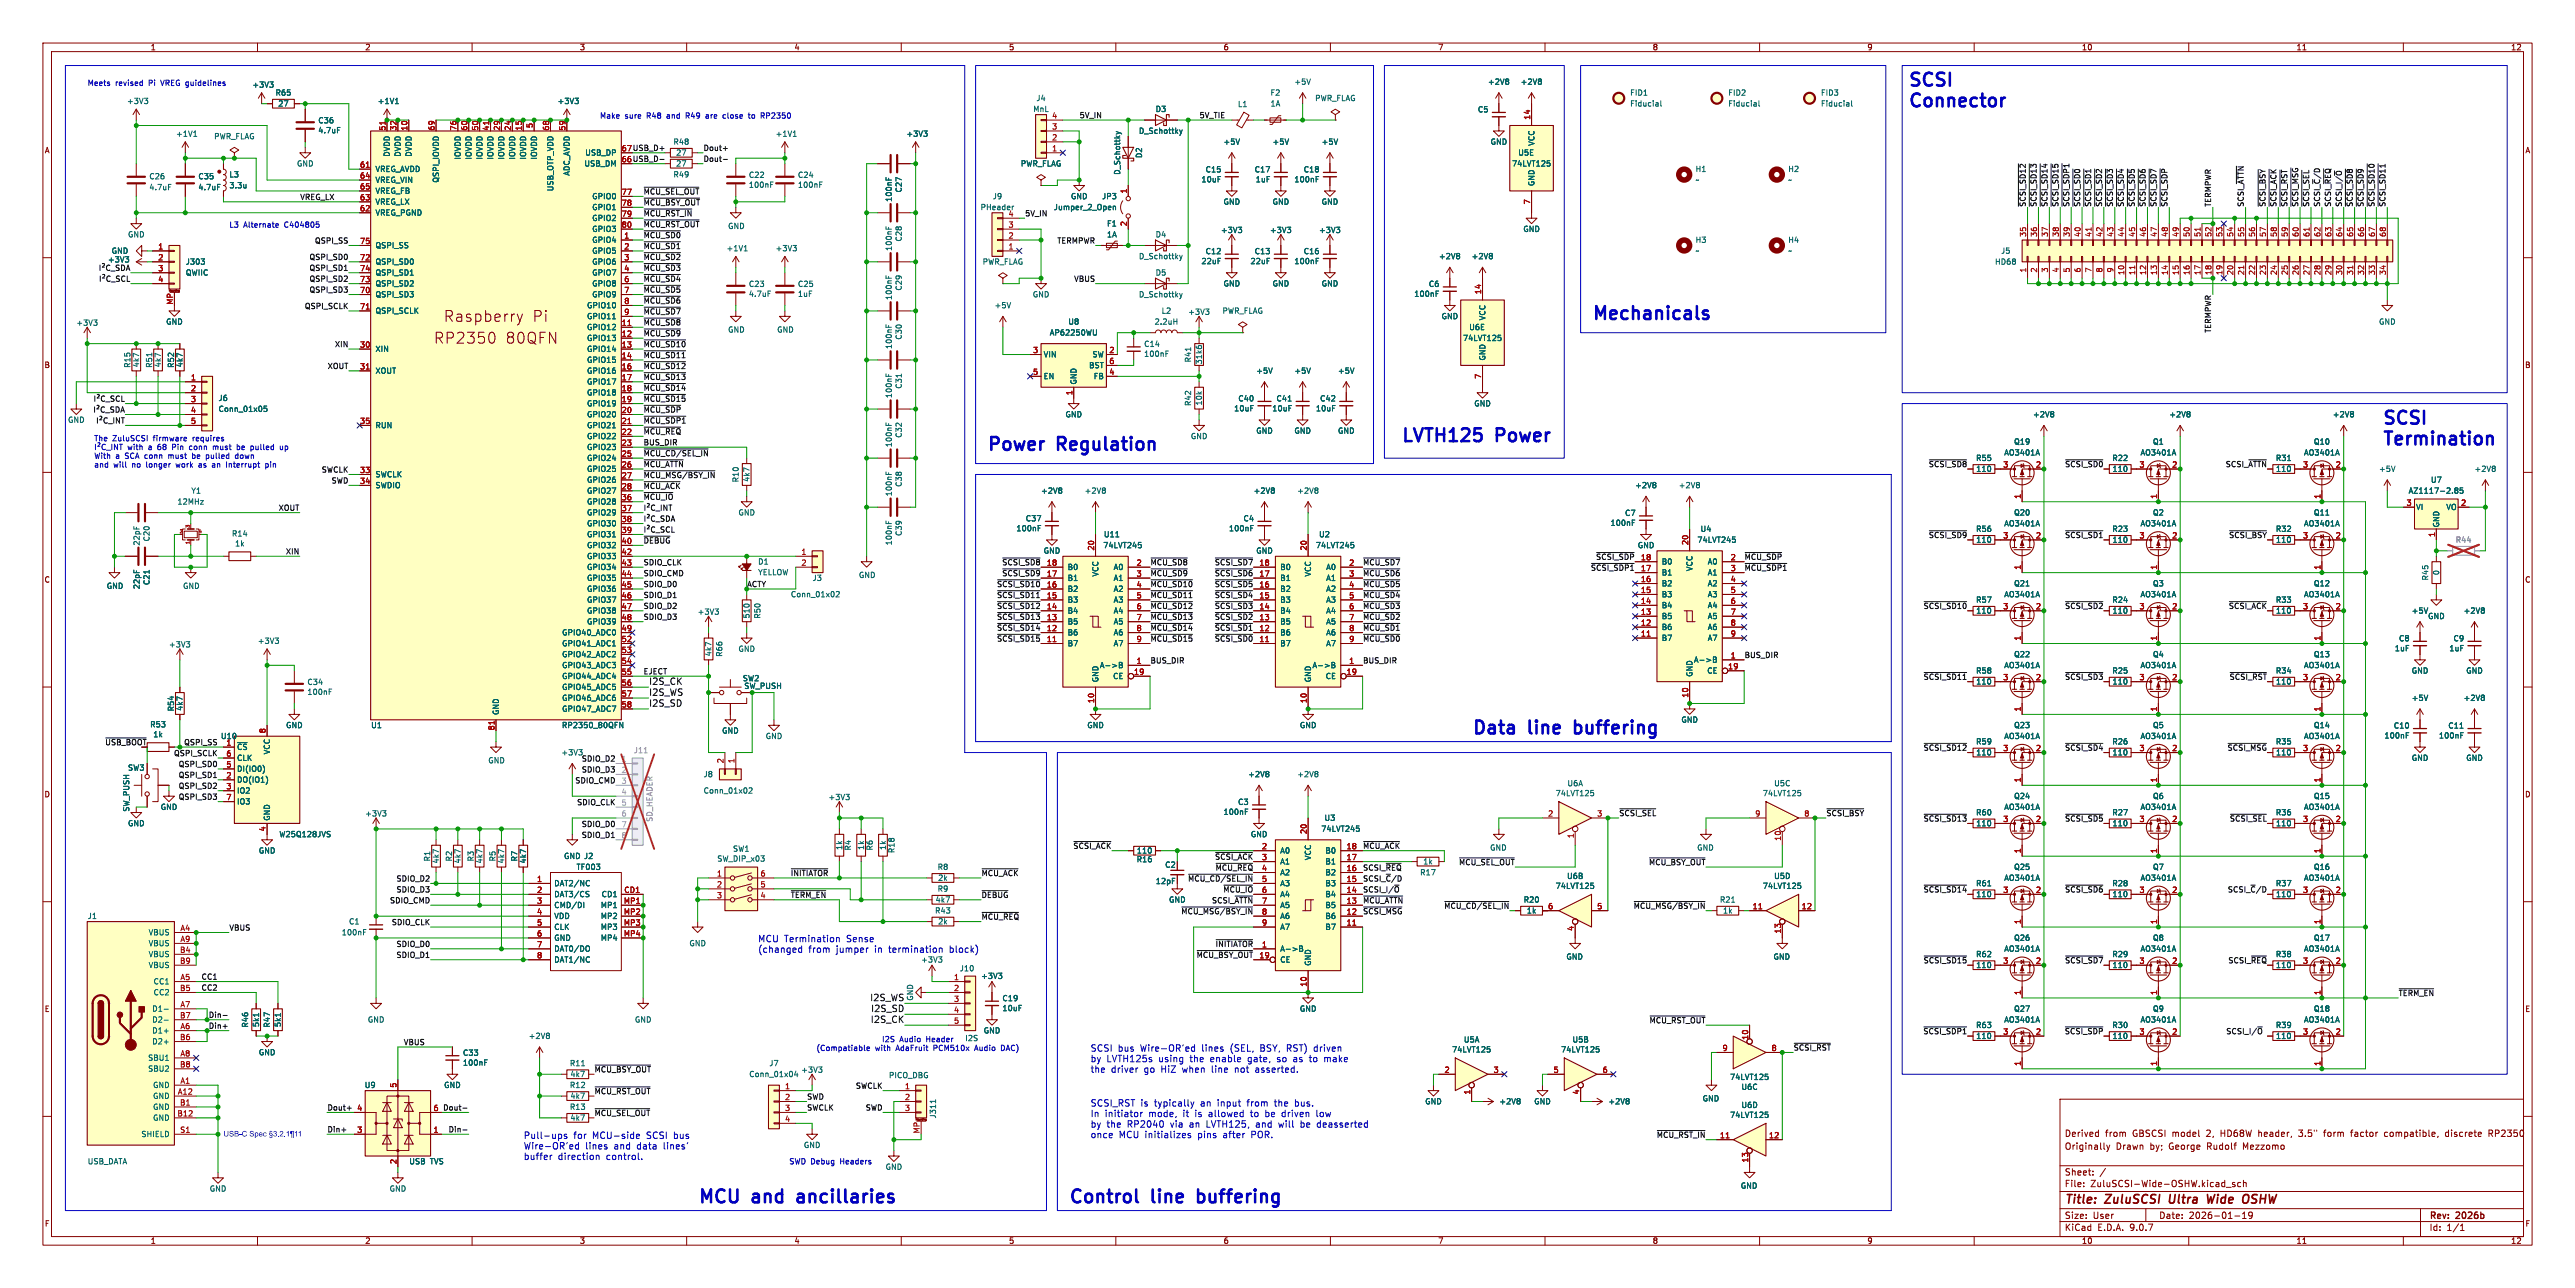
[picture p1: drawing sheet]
<svg xmlns="http://www.w3.org/2000/svg" width="600mm" height="300mm" viewBox="0 0 600 300" stroke-linecap="round" stroke-linejoin="round" font-family="sans-serif">
<defs><g id="words">
<g font-size="4.2" fill="#0000c2">
<text x="444.5" y="20.3">SCSI</text>
<text x="444.5" y="25.2">Connector</text>
<text x="370.8" y="74.7">Mechanicals</text>
<text x="555" y="99.1">SCSI</text>
<text x="229.9" y="105.2">Power</text>
<text x="246.6" y="105.2">Regulation</text>
<text x="326.4" y="103.2">LVTH125</text>
<text x="348.9" y="103.2">Power</text>
<text x="555" y="103.9">Termination</text>
<text x="342.9" y="171.2">Data</text>
<text x="356.5" y="171.2">line</text>
<text x="368.3" y="171.2">buffering</text>
<text x="162.6" y="280.4">MCU</text>
<text x="175.6" y="280.4">and</text>
<text x="187.2" y="280.4">ancillaries</text>
<text x="248.9" y="280.4">Control</text>
<text x="268.7" y="280.4">line</text>
<text x="280.5" y="280.4">buffering</text>
</g>
<g font-size="3.5" fill="#840000">
<text x="103.4" y="75.2">Raspberry</text>
<text x="124" y="75.2">Pi</text>
<text x="101.1" y="80.3">RP2350</text>
<text x="117.7" y="80.3">80QFN</text>
</g>
<g font-size="2.8" fill="#840000">
<text x="481" y="280.9">Title:</text>
<text x="490.7" y="280.9">ZuluSCSI</text>
<text x="506.3" y="280.9">Ultra</text>
<text x="516" y="280.9">Wide</text>
<text x="525.1" y="280.9">OSHW</text>
</g>
<g font-size="2.1" fill="#0f0f0f">
<text x="151.1" y="159.6">I2S_CK</text>
<text x="151.1" y="162.2">I2S_WS</text>
<text x="151.1" y="164.7">I2S_SD</text>
<text x="202.7" y="233.3">I2S_WS</text>
<text x="202.8" y="238.4">I2S_CK</text>
<text x="202.9" y="235.8">I2S_SD</text>
</g>
<g font-size="2.1" fill="#0000c2">
<text x="176.5" y="219.6">MCU Termination</text>
<text x="197.3" y="219.6">Sense</text>
<text x="176.5" y="222">(changed</text>
<text x="188.4" y="222">from</text>
<text x="194.9" y="222">jumper</text>
<text x="204" y="222">in</text>
<text x="207.4" y="222">termination</text>
<text x="221.7" y="222">block)</text>
<text x="254" y="245.1">SCSI</text>
<text x="260.5" y="245.1">bus</text>
<text x="265.8" y="245.1">Wire-OR'ed</text>
<text x="280.2" y="245.1">lines</text>
<text x="287" y="245.1">(SEL,</text>
<text x="294.1" y="245.1">BSY, RST)</text>
<text x="306.9" y="245.1">driven</text>
<text x="254" y="247.5">by</text>
<text x="254" y="250">the</text>
<text x="257.9" y="247.5">LVTH125s</text>
<text x="258.9" y="250">driver</text>
<text x="266.6" y="250">go</text>
<text x="270.1" y="247.5">using</text>
<text x="270.7" y="250">HiZ</text>
<text x="275.8" y="250">when</text>
<text x="277.5" y="247.5">the</text>
<text x="282.3" y="247.5">enable</text>
<text x="282.8" y="250">line</text>
<text x="288.3" y="250">not</text>
<text x="291.2" y="247.5">gate,</text>
<text x="293.2" y="250">asserted.</text>
<text x="298.2" y="247.5">so</text>
<text x="302.1" y="247.5">as</text>
<text x="306" y="247.5">to</text>
<text x="309.6" y="247.5">make</text>
<text x="254" y="257.8">SCSI_RST is</text>
<text x="269" y="257.8">typically</text>
<text x="279.9" y="257.8">an</text>
<text x="284" y="257.8">input</text>
<text x="291" y="257.8">from</text>
<text x="297.6" y="257.8">the</text>
<text x="302.5" y="257.8">bus.</text>
<text x="254" y="260.3">In</text>
<text x="254" y="262.8">by</text>
<text x="257.4" y="260.3">initiator</text>
<text x="257.9" y="262.8">the</text>
<text x="262.7" y="262.8">RP2040</text>
<text x="267.7" y="260.3">mode,</text>
<text x="272.9" y="262.8">via</text>
<text x="275.9" y="260.3">it</text>
<text x="277.5" y="262.8">an</text>
<text x="278.8" y="260.3">is</text>
<text x="281.5" y="262.8">LVTH125,</text>
<text x="282" y="260.3">allowed</text>
<text x="292" y="260.3">to</text>
<text x="293.2" y="262.8">and</text>
<text x="295.6" y="260.3">be</text>
<text x="298.7" y="262.8">will</text>
<text x="299.6" y="260.3">driven</text>
<text x="303.9" y="262.8">be</text>
<text x="307.8" y="260.3">low</text>
<text x="307.9" y="262.8">deasserted</text>
<text x="121.9" y="265.4">Pull-ups</text>
<text x="121.9" y="267.8">Wire-OR'ed</text>
<text x="133.6" y="265.4">for</text>
<text x="136.4" y="267.8">lines</text>
<text x="138.1" y="265.4">MCU-side</text>
<text x="143.1" y="267.8">and</text>
<text x="148.6" y="267.8">data</text>
<text x="150.8" y="265.4">SCSI</text>
<text x="154.9" y="267.8">lines'</text>
<text x="157.3" y="265.4">bus</text>
<text x="254" y="265.2">once</text>
<text x="260.7" y="265.2">MCU initializes</text>
<text x="279.3" y="265.2">pins</text>
<text x="285.3" y="265.2">after</text>
<text x="292" y="265.2">POR.</text>
<text x="121.9" y="270.3">buffer</text>
<text x="130" y="270.3">direction</text>
<text x="141.3" y="270.3">control.</text>
</g>
<g font-size="2.1" fill="#840000">
<text x="481" y="268">Originally</text>
<text x="481" y="265">Derived</text>
<text x="490.5" y="265">from</text>
<text x="493" y="268">Drawn</text>
<text x="497" y="265">GBSCSI</text>
<text x="501" y="268">by;</text>
<text x="505.5" y="268">George</text>
<text x="506.3" y="265">model</text>
<text x="514.4" y="265">2,</text>
<text x="514.6" y="268">Rudolf</text>
<text x="517.9" y="265">HD68W</text>
<text x="523.1" y="268">Mezzomo</text>
<text x="526.8" y="265">header,</text>
<text x="536.4" y="265">3.5&quot;</text>
<text x="542.4" y="265">form</text>
<text x="548.8" y="265">factor</text>
<text x="556.8" y="265">compatible,</text>
<text x="571.2" y="265">discrete</text>
<text x="581.4" y="265">RP2350</text>
<text x="481" y="274">Sheet:</text>
<text x="481" y="276.7">File:</text>
<text x="487.1" y="276.7">ZuluSCSI-Wide-OSHW.kicad_sch</text>
<text x="481" y="286.9">KiCad</text>
<text x="481" y="284.1">Size:</text>
<text x="487.7" y="284.1">User</text>
<text x="488.7" y="286.9">E.D.A.</text>
<text x="496.3" y="286.9">9.0.7</text>
<text x="503" y="284.1">Date:</text>
<text x="510" y="284.1">2026-01-19</text>
<text x="566" y="284.3">Rev:</text>
<text x="566" y="286.9">Id:</text>
<text x="570.1" y="286.9">1/1</text>
<text x="572.4" y="284.3">2026b</text>
</g>
<g font-size="1.8" fill="#840000">
<text x="35" y="11.9">1</text>
<text x="85" y="11.9">2</text>
<text x="135" y="11.9">3</text>
<text x="185" y="11.9">4</text>
<text x="235" y="11.9">5</text>
<text x="285" y="11.9">6</text>
<text x="335" y="11.9">7</text>
<text x="385" y="11.9">8</text>
<text x="435" y="11.9">9</text>
<text x="485" y="11.9">10</text>
<text x="535" y="11.9">11</text>
<text x="585" y="11.9">12</text>
<text x="10.3" y="35.9">A</text>
<text x="144.7" y="35.3">67 USB_D+</text>
<text x="588.3" y="35.9">A</text>
<text x="144.7" y="37.9">66 USB_D-</text>
<text x="10.3" y="85.9">B</text>
<text x="588.3" y="85.9">B</text>
<text x="449.3" y="108.9">~{SCSI_SD8}</text>
<text x="481.1" y="108.9">~{SCSI_SD0}</text>
<text x="518.5" y="108.9">SCSI_~{ATTN}</text>
<text x="449.3" y="125.4">~{SCSI_SD9}</text>
<text x="481.1" y="125.4">~{SCSI_SD1}</text>
<text x="519.3" y="125.4">~{SCSI_BSY}</text>
<text x="10.3" y="135.9">C</text>
<text x="588.3" y="135.9">C</text>
<text x="448.1" y="141.9">~{SCSI_SD10}</text>
<text x="481.1" y="141.9">~{SCSI_SD2}</text>
<text x="519.2" y="141.9">~{SCSI_ACK}</text>
<text x="448.1" y="158.4">~{SCSI_SD11}</text>
<text x="481.1" y="158.4">~{SCSI_SD3}</text>
<text x="519.4" y="158.4">~{SCSI_RST}</text>
<text x="24.4" y="173.7">~{USB_BOOT}</text>
<text x="448.1" y="174.9">~{SCSI_SD12}</text>
<text x="481.1" y="174.9">~{SCSI_SD4}</text>
<text x="518.9" y="174.9">~{SCSI_MSG}</text>
<text x="10.3" y="185.9">D</text>
<text x="588.3" y="185.9">D</text>
<text x="448.1" y="191.4">~{SCSI_SD13}</text>
<text x="481.1" y="191.4">~{SCSI_SD5}</text>
<text x="519.5" y="191.4">~{SCSI_SEL}</text>
<text x="448.1" y="208">~{SCSI_SD14}</text>
<text x="481.1" y="208">~{SCSI_SD6}</text>
<text x="519" y="208">SCSI_~{C}/D</text>
<text x="448.1" y="224.5">~{SCSI_SD15}</text>
<text x="481.1" y="224.5">~{SCSI_SD7}</text>
<text x="519.1" y="224.5">SCSI_~{REQ}</text>
<text x="10.3" y="235.9">E</text>
<text x="588.3" y="235.9">E</text>
<text x="448" y="241">~{SCSI_SDP1}</text>
<text x="481" y="241">~{SCSI_SDP}</text>
<text x="10.3" y="285.9">F</text>
<text x="588.3" y="285.9">F</text>
<text x="35" y="289.9">1</text>
<text x="85" y="289.9">2</text>
<text x="135" y="289.9">3</text>
<text x="185" y="289.9">4</text>
<text x="235" y="289.9">5</text>
<text x="285" y="289.9">6</text>
<text x="335" y="289.9">7</text>
<text x="385" y="289.9">8</text>
<text x="435" y="289.9">9</text>
<text x="485" y="289.9">10</text>
<text x="535" y="289.9">11</text>
<text x="585" y="289.9">12</text>
</g>
<g font-size="1.8" fill="#0000c2">
<text x="20.3" y="20.1">Meets</text>
<text x="26.9" y="20.1">revised</text>
<text x="34.8" y="20.1">Pi</text>
<text x="37.8" y="20.1">VREG guidelines</text>
<text x="139.7" y="27.7">Make</text>
<text x="145.6" y="27.7">sure</text>
<text x="150.8" y="27.7">R48</text>
<text x="155.7" y="27.7">and</text>
<text x="160.3" y="27.7">R49</text>
<text x="165.1" y="27.7">are</text>
<text x="169.3" y="27.7">close</text>
<text x="175.5" y="27.7">to</text>
<text x="178.6" y="27.7">RP2350</text>
<text x="53.3" y="53.1">L3</text>
<text x="56.7" y="53.1">Alternate</text>
<text x="66.4" y="53.1">C404805</text>
<text x="21.8" y="102.9">The</text>
<text x="21.8" y="107">With</text>
<text x="26.2" y="102.9">ZuluSCSI</text>
<text x="26.9" y="107">a</text>
<text x="29.3" y="107">SCA conn</text>
<text x="29.7" y="104.9">with</text>
<text x="34.7" y="104.9">a</text>
<text x="35.9" y="102.9">firmware</text>
<text x="37" y="104.9">68</text>
<text x="39.7" y="107">must</text>
<text x="40.6" y="104.9">Pin</text>
<text x="44.8" y="104.9">conn</text>
<text x="45.2" y="102.9">requires</text>
<text x="45.5" y="107">be</text>
<text x="48.9" y="107">pulled</text>
<text x="50.5" y="104.9">must</text>
<text x="55.9" y="107">down</text>
<text x="56.3" y="104.9">be</text>
<text x="59.7" y="104.9">pulled</text>
<text x="66.7" y="104.9">up</text>
<text x="21.8" y="109">and</text>
<text x="26.5" y="109">will</text>
<text x="30.9" y="109">no</text>
<text x="34.4" y="109">longer</text>
<text x="41.5" y="109">work</text>
<text x="47" y="109">as</text>
<text x="50.3" y="109">an</text>
<text x="53.8" y="109">Interrupt</text>
<text x="63.1" y="109">pin</text>
<text x="190.1" y="245">(Compatiable</text>
<text x="203.9" y="245">with</text>
<text x="205.4" y="242.9">I2S</text>
<text x="208.9" y="245">AdaFruit</text>
<text x="209.6" y="242.9">Audio</text>
<text x="215.9" y="242.9">Header</text>
<text x="217.8" y="245">PCM510x</text>
<text x="227.6" y="245">Audio</text>
<text x="234" y="245">DAC)</text>
<text x="183.8" y="271.4">SWD Debug</text>
<text x="195.9" y="271.4">Headers</text>
</g>
<g font-size="1.8" fill="#006464">
<text x="58.7" y="20.6">+3V3</text>
<text x="64.1" y="22.5">R65</text>
<text x="241.4" y="23.7">J4</text>
<text x="295.9" y="22.5">F2</text>
<text x="301.5" y="19.9">+5V</text>
<text x="306.3" y="23.7">PWR_FLAG</text>
<text x="346.6" y="19.9">+2V8</text>
<text x="354.2" y="19.9">+2V8</text>
<text x="379.7" y="22.5">FID1</text>
<text x="402.6" y="22.5">FID2</text>
<text x="424.2" y="22.5">FID3</text>
<text x="29.5" y="24.4">+3V3</text>
<text x="64.7" y="25">27</text>
<text x="74.1" y="28.9">C36</text>
<text x="87.9" y="24.4">+1V1</text>
<text x="129.8" y="24.4">+3V3</text>
<text x="240.7" y="26.3">MnL</text>
<text x="269.2" y="26.3">D3</text>
<text x="288.3" y="25.1">L1</text>
<text x="295.9" y="25">1A</text>
<text x="344.2" y="26.4">C5</text>
<text x="379.7" y="25">Fiducial</text>
<text x="402.6" y="25">Fiducial</text>
<text x="424.2" y="25">Fiducial</text>
<text x="40.9" y="32.1">+1V1</text>
<text x="49.8" y="32.6">PWR_FLAG</text>
<text x="74.1" y="31.2">4.7uF</text>
<text x="156.8" y="33.9">R48</text>
<text x="180.6" y="32.1">+1V1</text>
<text x="211.1" y="32.1">+3V3</text>
<text x="265.3" y="31.4">D_Schottky</text>
<text x="285" y="33.9">+5V</text>
<text x="296.4" y="33.9">+5V</text>
<text x="307.8" y="33.9">+5V</text>
<text x="347.2" y="33.9">GND</text>
<text x="357.7" y="34.1" transform="rotate(-90 357.7 34.1)">VCC</text>
<text x="34.7" y="42">C26</text>
<text x="46.1" y="42">C35</text>
<text x="53.3" y="41.5">L3</text>
<text x="69.1" y="39">GND</text>
<text x="87.4" y="40.3">VREG_AVDD</text>
<text x="91" y="36.6" transform="rotate(-90 91 36.6)">DVDD</text>
<text x="93.6" y="36.6" transform="rotate(-90 93.6 36.6)">DVDD</text>
<text x="96.1" y="36.6" transform="rotate(-90 96.1 36.6)">DVDD</text>
<text x="107.5" y="37.3" transform="rotate(-90 107.5 37.3)">IOVDD</text>
<text x="110.1" y="37.3" transform="rotate(-90 110.1 37.3)">IOVDD</text>
<text x="112.6" y="37.3" transform="rotate(-90 112.6 37.3)">IOVDD</text>
<text x="115.2" y="37.3" transform="rotate(-90 115.2 37.3)">IOVDD</text>
<text x="117.7" y="37.3" transform="rotate(-90 117.7 37.3)">IOVDD</text>
<text x="120.2" y="37.3" transform="rotate(-90 120.2 37.3)">IOVDD</text>
<text x="122.8" y="37.3" transform="rotate(-90 122.8 37.3)">IOVDD</text>
<text x="125.3" y="37.3" transform="rotate(-90 125.3 37.3)">IOVDD</text>
<text x="132.9" y="41" transform="rotate(-90 132.9 41)">ADC_AVDD</text>
<text x="136.1" y="39">USB_DM</text>
<text x="136.2" y="36.4">USB_DP</text>
<text x="156.8" y="41.5">R49</text>
<text x="157.4" y="39">27</text>
<text x="157.4" y="36.4">27</text>
<text x="174.4" y="41.6">C22</text>
<text x="185.8" y="41.6">C24</text>
<text x="237.8" y="39">PWR_FLAG</text>
<text x="261.2" y="40.8" transform="rotate(-90 261.2 40.8)">D_Schottky</text>
<text x="266.3" y="36.9" transform="rotate(-90 266.3 36.9)">D2</text>
<text x="280.8" y="40.4">C15</text>
<text x="292.2" y="40.4">C17</text>
<text x="303.7" y="40.4">C18</text>
<text x="352.2" y="39">74LVT125</text>
<text x="353.7" y="36.4">U5E</text>
<text x="395" y="40.3">H1</text>
<text x="416.6" y="40.3">H2</text>
<text x="34.7" y="44.5">4.7uF</text>
<text x="46.1" y="44.5">4.7uF</text>
<text x="53.3" y="44.1">3.3u</text>
<text x="87.4" y="42.8">VREG_VIN</text>
<text x="87.4" y="45.3">VREG_FB</text>
<text x="87.4" y="47.9">VREG_LX</text>
<text x="102.5" y="42.7" transform="rotate(-90 102.5 42.7)">QSPI_IOVDD</text>
<text x="129.1" y="44.7" transform="rotate(-90 129.1 44.7)">USB_OTP_VDD</text>
<text x="137.9" y="46.6">GPIO0</text>
<text x="174.4" y="43.9">100nF</text>
<text x="185.8" y="43.9">100nF</text>
<text x="208" y="47.1" transform="rotate(-90 208 47.1)">100nF</text>
<text x="210.3" y="44.9" transform="rotate(-90 210.3 44.9)">C27</text>
<text x="231.2" y="46.6">J9</text>
<text x="249.4" y="46.6">GND</text>
<text x="256.7" y="46.6">JP3</text>
<text x="279.8" y="42.7">10uF</text>
<text x="285" y="47.9">GND</text>
<text x="292.5" y="42.7">1uF</text>
<text x="296.4" y="47.9">GND</text>
<text x="301.5" y="42.7">100nF</text>
<text x="307.8" y="47.9">GND</text>
<text x="357.7" y="43.5" transform="rotate(-90 357.7 43.5)">GND</text>
<text x="395" y="42.8">~</text>
<text x="416.6" y="42.8">~</text>
<text x="87.4" y="50.4">VREG_PGND</text>
<text x="137.9" y="49.1">GPIO1</text>
<text x="137.9" y="51.7">GPIO2</text>
<text x="169.5" y="53.5">GND</text>
<text x="228.4" y="49.1">PHeader</text>
<text x="234.9" y="50.6">4</text>
<text x="245.4" y="49.1">Jumper_2_Open</text>
<text x="257.8" y="53">F1</text>
<text x="25.9" y="59.3">GND</text>
<text x="29.7" y="55.5">GND</text>
<text x="87.4" y="58">QSPI_SS</text>
<text x="137.9" y="54.2">GPIO3</text>
<text x="137.9" y="56.8">GPIO4</text>
<text x="137.9" y="59.3">GPIO5</text>
<text x="169.2" y="58.7">+1V1</text>
<text x="180.6" y="58.7">+3V3</text>
<text x="208" y="58.6" transform="rotate(-90 208 58.6)">100nF</text>
<text x="210.3" y="56.4" transform="rotate(-90 210.3 56.4)">C28</text>
<text x="257.8" y="55.5">1A</text>
<text x="269.2" y="55.5">D4</text>
<text x="280.8" y="59.4">C12</text>
<text x="284.4" y="54.5">+3V3</text>
<text x="292.2" y="59.4">C13</text>
<text x="295.8" y="54.5">+3V3</text>
<text x="303.7" y="59.4">C16</text>
<text x="307.2" y="54.5">+3V3</text>
<text x="354.8" y="54.2">GND</text>
<text x="395" y="59.3">~</text>
<text x="395" y="56.8">H3</text>
<text x="416.6" y="59.3">~</text>
<text x="416.6" y="56.8">H4</text>
<text x="466.2" y="59.3">J5</text>
<text x="25" y="61.3">+3V3</text>
<text x="43.2" y="61.8">J303</text>
<text x="43.2" y="64.4">QWIIC</text>
<text x="87.4" y="61.8">QSPI_SD0</text>
<text x="87.4" y="64.4">QSPI_SD1</text>
<text x="137.9" y="61.8">GPIO6</text>
<text x="137.9" y="64.4">GPIO7</text>
<text x="228.9" y="61.8">PWR_FLAG</text>
<text x="265.3" y="60.6">D_Schottky</text>
<text x="269.2" y="64.4">D5</text>
<text x="279.8" y="61.7">22uF</text>
<text x="291.3" y="61.7">22uF</text>
<text x="301.5" y="61.7">100nF</text>
<text x="335.2" y="60.6">+2V8</text>
<text x="342.8" y="60.6">+2V8</text>
<text x="464.7" y="61.8">HD68</text>
<text x="87.4" y="66.9">QSPI_SD2</text>
<text x="87.4" y="69.5">QSPI_SD3</text>
<text x="137.9" y="66.9">GPIO8</text>
<text x="137.9" y="69.5">GPIO9</text>
<text x="174.4" y="67">C23</text>
<text x="174.4" y="69.3">4.7uF</text>
<text x="185.8" y="69.3">1uF</text>
<text x="185.8" y="67">C25</text>
<text x="208" y="70" transform="rotate(-90 208 70)">100nF</text>
<text x="210.3" y="67.8" transform="rotate(-90 210.3 67.8)">C29</text>
<text x="240.5" y="69.5">GND</text>
<text x="265.3" y="69.5">D_Schottky</text>
<text x="285" y="66.9">GND</text>
<text x="296.4" y="66.9">GND</text>
<text x="307.8" y="66.9">GND</text>
<text x="329.4" y="69.3">100nF</text>
<text x="332.8" y="67">C6</text>
<text x="17.7" y="76.1">+3V3</text>
<text x="38.6" y="75.8">GND</text>
<text x="87.4" y="73.3">QSPI_SCLK</text>
<text x="136.7" y="72">GPIO10</text>
<text x="136.7" y="74.5">GPIO11</text>
<text x="136.7" y="77.1">GPIO12</text>
<text x="169.5" y="77.7">GND</text>
<text x="181" y="77.7">GND</text>
<text x="231.6" y="72">+5V</text>
<text x="248.8" y="75.8">U8</text>
<text x="268.9" y="75.8">2.2uH</text>
<text x="270.6" y="73.3">L2</text>
<text x="276.8" y="73.5">+3V3</text>
<text x="284.7" y="73.3">PWR_FLAG</text>
<text x="335.8" y="74.5">GND</text>
<text x="342.2" y="77.1">U6E</text>
<text x="346.3" y="74.7" transform="rotate(-90 346.3 74.7)">VCC</text>
<text x="554.2" y="75.8">GND</text>
<text x="87.4" y="82.2">XIN</text>
<text x="136.7" y="79.6">GPIO13</text>
<text x="136.7" y="82.2">GPIO14</text>
<text x="208" y="81.4" transform="rotate(-90 208 81.4)">100nF</text>
<text x="210.3" y="79.2" transform="rotate(-90 210.3 79.2)">C30</text>
<text x="243.1" y="83.4">VIN</text>
<text x="244.5" y="78.4">AP62250WU</text>
<text x="254.4" y="83.4">SW</text>
<text x="266.5" y="83.3">100nF</text>
<text x="266.5" y="81">C14</text>
<text x="340.8" y="79.6">74LVT125</text>
<text x="30.6" y="85.8" transform="rotate(-90 30.6 85.8)">R15</text>
<text x="32.6" y="85.7" transform="rotate(-90 32.6 85.7)">4k7</text>
<text x="35.7" y="85.8" transform="rotate(-90 35.7 85.8)">R51</text>
<text x="37.7" y="85.7" transform="rotate(-90 37.7 85.7)">4k7</text>
<text x="40.7" y="85.8" transform="rotate(-90 40.7 85.8)">R52</text>
<text x="42.8" y="85.7" transform="rotate(-90 42.8 85.7)">4k7</text>
<text x="87.4" y="87.2">XOUT</text>
<text x="136.7" y="84.7">GPIO15</text>
<text x="136.7" y="87.2">GPIO16</text>
<text x="136.7" y="89.8">GPIO17</text>
<text x="243.1" y="88.5">EN</text>
<text x="251.1" y="89.7" transform="rotate(-90 251.1 89.7)">GND</text>
<text x="253.7" y="86">BST</text>
<text x="254.7" y="88.5">FB</text>
<text x="277.7" y="84.5" transform="rotate(-90 277.7 84.5)">R41</text>
<text x="280.3" y="85" transform="rotate(-90 280.3 85)">31k6</text>
<text x="292.6" y="87.2">+5V</text>
<text x="301.5" y="87.2">+5V</text>
<text x="311.7" y="87.2">+5V</text>
<text x="346.3" y="84.1" transform="rotate(-90 346.3 84.1)">GND</text>
<text x="50.8" y="93.6">J6</text>
<text x="136.7" y="92.3">GPIO18</text>
<text x="136.7" y="94.9">GPIO19</text>
<text x="208" y="92.8" transform="rotate(-90 208 92.8)">100nF</text>
<text x="210.3" y="90.7" transform="rotate(-90 210.3 90.7)">C31</text>
<text x="277.7" y="94.7" transform="rotate(-90 277.7 94.7)">R42</text>
<text x="280.3" y="94.6" transform="rotate(-90 280.3 94.6)">10k</text>
<text x="288.4" y="93.7">C40</text>
<text x="297.3" y="93.7">C41</text>
<text x="307.5" y="93.7">C42</text>
<text x="343.4" y="94.9">GND</text>
<text x="15.7" y="98.7">GND</text>
<text x="50.8" y="96.1">Conn_01x05</text>
<text x="87.4" y="99.9">RUN</text>
<text x="136.7" y="97.4">GPIO20</text>
<text x="136.7" y="99.9">GPIO21</text>
<text x="248.2" y="97.4">GND</text>
<text x="287.5" y="96">10uF</text>
<text x="292.6" y="101.2">GND</text>
<text x="296.3" y="96">10uF</text>
<text x="301.5" y="101.2">GND</text>
<text x="306.5" y="96">10uF</text>
<text x="311.7" y="101.2">GND</text>
<text x="473.6" y="97.4">+2V8</text>
<text x="505.4" y="97.4">+2V8</text>
<text x="543.5" y="97.4">+2V8</text>
<text x="136.7" y="102.5">GPIO22</text>
<text x="136.7" y="105">GPIO23</text>
<text x="136.7" y="107.6">GPIO24</text>
<text x="208" y="104.3" transform="rotate(-90 208 104.3)">100nF</text>
<text x="210.3" y="102.1" transform="rotate(-90 210.3 102.1)">C32</text>
<text x="277.4" y="102.5">GND</text>
<text x="460.3" y="107.6">R55</text>
<text x="466.9" y="106.3">AO3401A</text>
<text x="469.2" y="103.8">Q19</text>
<text x="492.1" y="107.6">R22</text>
<text x="498.6" y="106.3">AO3401A</text>
<text x="501.5" y="103.8">Q1</text>
<text x="530.2" y="107.6">R31</text>
<text x="536.7" y="106.3">AO3401A</text>
<text x="539" y="103.8">Q10</text>
<text x="87.4" y="111.4">SWCLK</text>
<text x="87.4" y="113.9">SWDIO</text>
<text x="136.7" y="110.1">GPIO25</text>
<text x="136.7" y="112.6">GPIO26</text>
<text x="172.3" y="112.5" transform="rotate(-90 172.3 112.5)">R10</text>
<text x="174.9" y="112.3" transform="rotate(-90 174.9 112.3)">4k7</text>
<text x="210.3" y="113.5" transform="rotate(-90 210.3 113.5)">C38</text>
<text x="380.9" y="113.9">+2V8</text>
<text x="391.1" y="113.9">+2V8</text>
<text x="460.4" y="110.1">110</text>
<text x="492.1" y="110.1">110</text>
<text x="530.2" y="110.1">110</text>
<text x="554.2" y="110.1">+5V</text>
<text x="566.3" y="112.6">U7</text>
<text x="576.5" y="110.1">+2V8</text>
<text x="41.2" y="117.7">12MHz</text>
<text x="44.5" y="115.2">Y1</text>
<text x="136.7" y="115.2">GPIO27</text>
<text x="136.7" y="117.7">GPIO28</text>
<text x="208" y="115.7" transform="rotate(-90 208 115.7)">100nF</text>
<text x="242.5" y="115.2">+2V8</text>
<text x="252.6" y="115.2">+2V8</text>
<text x="292" y="115.2">+2V8</text>
<text x="302.2" y="115.2">+2V8</text>
<text x="561.1" y="115.2">AZ1117-2.85</text>
<text x="562.9" y="119">VI</text>
<text x="569.9" y="119">VO</text>
<text x="53.9" y="125.2">R14</text>
<text x="136.7" y="122.8">GPIO30</text>
<text x="136.7" y="125.3">GPIO31</text>
<text x="136.7" y="120.3">GPIO29</text>
<text x="172" y="120.3">GND</text>
<text x="210.3" y="125" transform="rotate(-90 210.3 125)">C39</text>
<text x="236.7" y="124">100nF</text>
<text x="238.9" y="121.6">C37</text>
<text x="257.1" y="125.3">U11</text>
<text x="286.2" y="124">100nF</text>
<text x="289.6" y="121.6">C4</text>
<text x="307.2" y="125.3">U2</text>
<text x="375.1" y="122.7">100nF</text>
<text x="378.5" y="120.4">C7</text>
<text x="396.1" y="124.1">U4</text>
<text x="460.3" y="124.1">R56</text>
<text x="466.9" y="122.8">AO3401A</text>
<text x="469.2" y="120.3">Q20</text>
<text x="492.1" y="124.1">R23</text>
<text x="498.6" y="122.8">AO3401A</text>
<text x="501.5" y="120.3">Q2</text>
<text x="530.2" y="124.1">R32</text>
<text x="536.7" y="122.8">AO3401A</text>
<text x="539" y="120.3">Q11</text>
<text x="568.6" y="123" transform="rotate(-90 568.6 123)">GND</text>
<text x="32.7" y="127.2" transform="rotate(-90 32.7 127.2)">22pF</text>
<text x="35.1" y="126.2" transform="rotate(-90 35.1 126.2)">C20</text>
<text x="54.7" y="127.5">1k</text>
<text x="136.7" y="127.9">GPIO32</text>
<text x="136.7" y="130.4">GPIO33</text>
<text x="176.5" y="131.7">D1</text>
<text x="208" y="127.1" transform="rotate(-90 208 127.1)">100nF</text>
<text x="243.1" y="129.2">GND</text>
<text x="257" y="127.9">74LVT245</text>
<text x="292.6" y="129.2">GND</text>
<text x="306.5" y="127.9">74LVT245</text>
<text x="381.5" y="127.9">GND</text>
<text x="387.1" y="131.7">B0</text>
<text x="395.4" y="126.6">74LVT245</text>
<text x="397.8" y="131.7">A0</text>
<text x="460.4" y="126.6">110</text>
<text x="492.1" y="126.6">110</text>
<text x="530.2" y="126.6">110</text>
<text x="24.8" y="137.4">GND</text>
<text x="32.7" y="137.4" transform="rotate(-90 32.7 137.4)">22pF</text>
<text x="35.1" y="136.4" transform="rotate(-90 35.1 136.4)">C21</text>
<text x="42.5" y="137.4">GND</text>
<text x="136.7" y="133">GPIO34</text>
<text x="136.7" y="135.5">GPIO35</text>
<text x="176.5" y="134.2">YELLOW</text>
<text x="189.2" y="135.5">J3</text>
<text x="200" y="134.8">GND</text>
<text x="248.7" y="133">B0</text>
<text x="248.7" y="135.5">B1</text>
<text x="256.1" y="134.4" transform="rotate(-90 256.1 134.4)">VCC</text>
<text x="259.4" y="133">A0</text>
<text x="259.4" y="135.5">A1</text>
<text x="298.2" y="133">B0</text>
<text x="298.2" y="135.5">B1</text>
<text x="305.7" y="134.4" transform="rotate(-90 305.7 134.4)">VCC</text>
<text x="308.9" y="133">A0</text>
<text x="308.9" y="135.5">A1</text>
<text x="387.1" y="134.2">B1</text>
<text x="387.1" y="136.8">B2</text>
<text x="394.6" y="133.1" transform="rotate(-90 394.6 133.1)">VCC</text>
<text x="397.8" y="134.2">A1</text>
<text x="397.8" y="136.8">A2</text>
<text x="469.2" y="136.8">Q21</text>
<text x="501.5" y="136.8">Q3</text>
<text x="539" y="136.8">Q12</text>
<text x="566" y="135.3" transform="rotate(-90 566 135.3)">R45</text>
<text x="568.6" y="134.1" transform="rotate(-90 568.6 134.1)">0</text>
<text x="136.7" y="138">GPIO36</text>
<text x="136.7" y="140.6">GPIO37</text>
<text x="136.7" y="143.1">GPIO38</text>
<text x="162.5" y="143.4">+3V3</text>
<text x="184.2" y="139.3">Conn_01x02</text>
<text x="248.7" y="138">B2</text>
<text x="248.7" y="140.6">B3</text>
<text x="248.7" y="143.1">B4</text>
<text x="259.4" y="138">A2</text>
<text x="259.4" y="140.6">A3</text>
<text x="259.4" y="143.1">A4</text>
<text x="298.2" y="138">B2</text>
<text x="298.2" y="140.6">B3</text>
<text x="298.2" y="143.1">B4</text>
<text x="308.9" y="138">A2</text>
<text x="308.9" y="140.6">A3</text>
<text x="308.9" y="143.1">A4</text>
<text x="387.1" y="139.3">B3</text>
<text x="387.1" y="141.9">B4</text>
<text x="397.8" y="139.3">A3</text>
<text x="397.8" y="141.9">A4</text>
<text x="460.3" y="140.6">R57</text>
<text x="460.4" y="143.1">110</text>
<text x="466.9" y="139.3">AO3401A</text>
<text x="492.1" y="140.6">R24</text>
<text x="492.1" y="143.1">110</text>
<text x="498.6" y="139.3">AO3401A</text>
<text x="530.2" y="140.6">R33</text>
<text x="530.2" y="143.1">110</text>
<text x="536.7" y="139.3">AO3401A</text>
<text x="561.8" y="143.1">+5V</text>
<text x="573.9" y="143.1">+2V8</text>
<text x="130.9" y="148.2">GPIO40_ADC0</text>
<text x="136.7" y="145.7">GPIO39</text>
<text x="174.9" y="144.2" transform="rotate(-90 174.9 144.2)">510</text>
<text x="177.4" y="144.2" transform="rotate(-90 177.4 144.2)">R50</text>
<text x="248.7" y="145.7">B5</text>
<text x="248.7" y="148.2">B6</text>
<text x="259.4" y="145.7">A5</text>
<text x="259.4" y="148.2">A6</text>
<text x="298.2" y="145.7">B5</text>
<text x="298.2" y="148.2">B6</text>
<text x="308.9" y="145.7">A5</text>
<text x="308.9" y="148.2">A6</text>
<text x="387.1" y="144.4">B5</text>
<text x="387.1" y="146.9">B6</text>
<text x="387.1" y="149.5">B7</text>
<text x="397.8" y="144.4">A5</text>
<text x="397.8" y="146.9">A6</text>
<text x="397.8" y="149.5">A7</text>
<text x="558.9" y="149.6">C8</text>
<text x="565.7" y="144.4">GND</text>
<text x="571.6" y="149.6">C9</text>
<text x="39.3" y="151">+3V3</text>
<text x="60" y="150.2">+3V3</text>
<text x="130.9" y="150.7">GPIO41_ADC1</text>
<text x="130.9" y="153.3">GPIO42_ADC2</text>
<text x="130.9" y="155.8">GPIO43_ADC3</text>
<text x="166" y="153" transform="rotate(-90 166 153)">4k7</text>
<text x="168.5" y="153.1" transform="rotate(-90 168.5 153.1)">R66</text>
<text x="172" y="152">GND</text>
<text x="248.7" y="150.7">B7</text>
<text x="256.2" y="155.8">A-&gt;B</text>
<text x="259.4" y="150.7">A7</text>
<text x="298.2" y="150.7">B7</text>
<text x="305.7" y="155.8">A-&gt;B</text>
<text x="308.9" y="150.7">A7</text>
<text x="394.6" y="154.6">A-&gt;B</text>
<text x="466.9" y="155.8">AO3401A</text>
<text x="469.2" y="153.3">Q22</text>
<text x="498.6" y="155.8">AO3401A</text>
<text x="501.5" y="153.3">Q4</text>
<text x="536.7" y="155.8">AO3401A</text>
<text x="539" y="153.3">Q13</text>
<text x="557.9" y="151.9">1uF</text>
<text x="570.6" y="151.9">1uF</text>
<text x="71.5" y="159.7">C34</text>
<text x="130.9" y="158.4">GPIO44_ADC4</text>
<text x="130.9" y="160.9">GPIO45_ADC5</text>
<text x="173" y="158.9">SW2</text>
<text x="173.3" y="160.7">SW_PUSH</text>
<text x="256.1" y="159" transform="rotate(-90 256.1 159)">GND</text>
<text x="259.3" y="158.4">CE</text>
<text x="305.7" y="159" transform="rotate(-90 305.7 159)">GND</text>
<text x="308.8" y="158.4">CE</text>
<text x="394.6" y="157.8" transform="rotate(-90 394.6 157.8)">GND</text>
<text x="397.7" y="157.1">CE</text>
<text x="460.3" y="157.1">R58</text>
<text x="460.4" y="159.6">110</text>
<text x="492.1" y="157.1">R25</text>
<text x="492.1" y="159.6">110</text>
<text x="530.2" y="157.1">R34</text>
<text x="530.2" y="159.6">110</text>
<text x="561.8" y="157.1">GND</text>
<text x="574.5" y="157.1">GND</text>
<text x="40.7" y="165.8" transform="rotate(-90 40.7 165.8)">R54</text>
<text x="42.8" y="165.7" transform="rotate(-90 42.8 165.7)">4k7</text>
<text x="71.5" y="162.1">100nF</text>
<text x="116.4" y="166.6" transform="rotate(-90 116.4 166.6)">GND</text>
<text x="130.9" y="163.4">GPIO46_ADC6</text>
<text x="130.9" y="166">GPIO47_ADC7</text>
<text x="561.8" y="163.4">+5V</text>
<text x="573.9" y="163.4">+2V8</text>
<text x="34.9" y="169.6">R53</text>
<text x="35.6" y="171.9">1k</text>
<text x="51.4" y="172.3">U10</text>
<text x="66.5" y="169.8">GND</text>
<text x="86.4" y="169.8">U1</text>
<text x="130.8" y="169.8">RP2350_80QFN</text>
<text x="168.1" y="171.1">GND</text>
<text x="178.3" y="172.3">GND</text>
<text x="253.2" y="169.8">GND</text>
<text x="302.8" y="169.8">GND</text>
<text x="391.7" y="168.5">GND</text>
<text x="460.3" y="173.6">R59</text>
<text x="466.9" y="172.3">AO3401A</text>
<text x="469.2" y="169.8">Q23</text>
<text x="492.1" y="173.6">R26</text>
<text x="498.6" y="172.3">AO3401A</text>
<text x="501.5" y="169.8">Q5</text>
<text x="530.2" y="173.6">R35</text>
<text x="536.7" y="172.3">AO3401A</text>
<text x="539" y="169.8">Q14</text>
<text x="555.5" y="172.2">100nF</text>
<text x="557.7" y="169.9">C10</text>
<text x="568.2" y="172.2">100nF</text>
<text x="570.4" y="169.9">C11</text>
<text x="29.7" y="179.7">SW3</text>
<text x="55.1" y="174.9">~{CS}</text>
<text x="55.1" y="177.4">CLK</text>
<text x="55.1" y="180">DI(IO0)</text>
<text x="63.1" y="175.8" transform="rotate(-90 63.1 175.8)">VCC</text>
<text x="113.7" y="178">GND</text>
<text x="130.7" y="176.1">+3V3</text>
<text x="460.4" y="176.1">110</text>
<text x="492.1" y="176.1">110</text>
<text x="530.2" y="176.1">110</text>
<text x="561.8" y="177.4">GND</text>
<text x="574.5" y="177.4">GND</text>
<text x="55.1" y="182.5">DO(IO1)</text>
<text x="55.1" y="185">IO2</text>
<text x="163.8" y="181.2">J8</text>
<text x="163.8" y="185">Conn_01x02</text>
<text x="290.7" y="181.2">+2V8</text>
<text x="302.2" y="181.2">+2V8</text>
<text x="362.4" y="185.6">74LVT125</text>
<text x="365.1" y="183.3">U6A</text>
<text x="410.6" y="185.6">74LVT125</text>
<text x="413.3" y="183.3">U5C</text>
<text x="30.3" y="189.2" transform="rotate(-90 30.3 189.2)">SW_PUSH</text>
<text x="37.3" y="188.8">GND</text>
<text x="55.1" y="187.6">IO3</text>
<text x="63.1" y="191.3" transform="rotate(-90 63.1 191.3)">GND</text>
<text x="85" y="190.4">+3V3</text>
<text x="192.9" y="186.6">+3V3</text>
<text x="285" y="190">100nF</text>
<text x="288.4" y="187.7">C3</text>
<text x="308.5" y="191.4">U3</text>
<text x="460.3" y="190.1">R60</text>
<text x="466.9" y="188.8">AO3401A</text>
<text x="469.2" y="186.3">Q24</text>
<text x="492.1" y="190.1">R27</text>
<text x="498.6" y="188.8">AO3401A</text>
<text x="501.5" y="186.3">Q6</text>
<text x="530.2" y="190.1">R36</text>
<text x="536.7" y="188.8">AO3401A</text>
<text x="539" y="186.3">Q15</text>
<text x="29.7" y="192.7">GND</text>
<text x="65" y="195.2">W25Q128JVS</text>
<text x="291.3" y="195.2">GND</text>
<text x="307.8" y="193.9">74LVT245</text>
<text x="460.4" y="192.7">110</text>
<text x="492.1" y="192.7">110</text>
<text x="530.2" y="192.7">110</text>
<text x="60.2" y="199">GND</text>
<text x="100.4" y="200.8" transform="rotate(-90 100.4 200.8)">R1</text>
<text x="102.5" y="201.2" transform="rotate(-90 102.5 201.2)">4k7</text>
<text x="105.5" y="200.8" transform="rotate(-90 105.5 200.8)">R2</text>
<text x="107.5" y="201.2" transform="rotate(-90 107.5 201.2)">4k7</text>
<text x="110.6" y="200.8" transform="rotate(-90 110.6 200.8)">R3</text>
<text x="112.6" y="201.2" transform="rotate(-90 112.6 201.2)">4k7</text>
<text x="115.7" y="200.8" transform="rotate(-90 115.7 200.8)">R5</text>
<text x="117.7" y="201.2" transform="rotate(-90 117.7 201.2)">4k7</text>
<text x="120.8" y="200.8" transform="rotate(-90 120.8 200.8)">R7</text>
<text x="122.8" y="201.2" transform="rotate(-90 122.8 201.2)">4k7</text>
<text x="131.3" y="200.3">GND J2</text>
<text x="134.2" y="202.8">TF003</text>
<text x="167" y="200.9">SW_DIP_x03</text>
<text x="170.7" y="198.6">SW1</text>
<text x="196.4" y="198.1" transform="rotate(-90 196.4 198.1)">1k</text>
<text x="198.5" y="198.2" transform="rotate(-90 198.5 198.2)">R4</text>
<text x="201.5" y="198.1" transform="rotate(-90 201.5 198.1)">1k</text>
<text x="203.6" y="198.2" transform="rotate(-90 203.6 198.2)">R6</text>
<text x="206.6" y="198.1" transform="rotate(-90 206.6 198.1)">1k</text>
<text x="208.6" y="198.8" transform="rotate(-90 208.6 198.8)">R18</text>
<text x="218.4" y="202.8">R8</text>
<text x="264.8" y="201">R16</text>
<text x="264.8" y="199">110</text>
<text x="271.4" y="202.3">C2</text>
<text x="298.2" y="199">A0</text>
<text x="298.2" y="201.5">A1</text>
<text x="305.7" y="200.5" transform="rotate(-90 305.7 200.5)">VCC</text>
<text x="308.7" y="199">B0</text>
<text x="308.7" y="201.5">B1</text>
<text x="331.5" y="201.5">1k</text>
<text x="347.1" y="198.3">GND</text>
<text x="395.3" y="198.3">GND</text>
<text x="469.2" y="202.8">Q25</text>
<text x="501.5" y="202.8">Q7</text>
<text x="539" y="202.8">Q16</text>
<text x="129" y="206.6">DAT2/NC</text>
<text x="129" y="209.2">DAT3/CS</text>
<text x="140.1" y="209.2">CD1</text>
<text x="218.4" y="207.9">R9</text>
<text x="218.5" y="205.4">2k</text>
<text x="269.2" y="206.1">12pF</text>
<text x="298.2" y="204.1">A2</text>
<text x="298.2" y="206.6">A3</text>
<text x="298.2" y="209.2">A4</text>
<text x="308.7" y="204.1">B2</text>
<text x="308.7" y="206.6">B3</text>
<text x="308.7" y="209.2">B4</text>
<text x="330.8" y="204.1">R17</text>
<text x="362.4" y="207.2">74LVT125</text>
<text x="365" y="204.9">U6B</text>
<text x="410.6" y="207.2">74LVT125</text>
<text x="413.3" y="204.9">U5D</text>
<text x="460.3" y="206.6">R61</text>
<text x="460.4" y="209.2">110</text>
<text x="466.9" y="205.4">AO3401A</text>
<text x="492.1" y="206.6">R28</text>
<text x="492.1" y="209.2">110</text>
<text x="498.6" y="205.4">AO3401A</text>
<text x="530.2" y="206.6">R37</text>
<text x="530.2" y="209.2">110</text>
<text x="536.7" y="205.4">AO3401A</text>
<text x="20.3" y="214.2">J1</text>
<text x="81.2" y="215.5">C1</text>
<text x="129" y="211.7">CMD/DI</text>
<text x="129" y="214.2">VDD</text>
<text x="139.9" y="211.7">MP1</text>
<text x="139.9" y="214.2">MP2</text>
<text x="217.8" y="213">R43</text>
<text x="217.9" y="210.4">4k7</text>
<text x="218.5" y="215.5">2k</text>
<text x="272.3" y="210.4">GND</text>
<text x="298.2" y="211.7">A5</text>
<text x="298.2" y="214.2">A6</text>
<text x="308.7" y="211.7">B5</text>
<text x="308.7" y="214.2">B6</text>
<text x="354.9" y="210.4">R20</text>
<text x="355.6" y="213">1k</text>
<text x="400.6" y="210.4">R21</text>
<text x="401.4" y="213">1k</text>
<text x="34.5" y="218.1">VBUS</text>
<text x="34.5" y="220.6">VBUS</text>
<text x="79.5" y="218.1">100nF</text>
<text x="129" y="216.8">CLK</text>
<text x="129" y="219.3">GND</text>
<text x="129" y="221.9">DAT0/DO</text>
<text x="139.9" y="216.8">MP3</text>
<text x="139.9" y="219.3">MP4</text>
<text x="160.5" y="220.6">GND</text>
<text x="298.2" y="216.8">A7</text>
<text x="298.2" y="221.9">A-&gt;B</text>
<text x="308.7" y="216.8">B7</text>
<text x="466.9" y="221.9">AO3401A</text>
<text x="469.2" y="219.3">Q26</text>
<text x="498.6" y="221.9">AO3401A</text>
<text x="501.5" y="219.3">Q8</text>
<text x="536.7" y="221.9">AO3401A</text>
<text x="539" y="219.3">Q17</text>
<text x="34.5" y="223.1">VBUS</text>
<text x="34.5" y="225.7">VBUS</text>
<text x="129" y="224.4">DAT1/NC</text>
<text x="214.5" y="224.4">+3V3</text>
<text x="223.5" y="226.4">J10</text>
<text x="298.2" y="224.4">CE</text>
<text x="305.7" y="225.1" transform="rotate(-90 305.7 225.1)">GND</text>
<text x="364.9" y="223.7">GND</text>
<text x="413.1" y="223.7">GND</text>
<text x="460.3" y="223.1">R62</text>
<text x="460.4" y="225.7">110</text>
<text x="492.1" y="223.1">R29</text>
<text x="492.1" y="225.7">110</text>
<text x="530.2" y="223.1">R38</text>
<text x="530.2" y="225.7">110</text>
<text x="35.7" y="229.5">CC1</text>
<text x="35.7" y="232">CC2</text>
<text x="213" y="233.2" transform="rotate(-90 213 233.2)">GND</text>
<text x="228.5" y="228.2">+3V3</text>
<text x="233.5" y="233.4">C19</text>
<text x="35.4" y="235.8">D1-</text>
<text x="35.4" y="238.4">D2-</text>
<text x="58" y="239.5" transform="rotate(-90 58 239.5)">R46</text>
<text x="60.6" y="239.3" transform="rotate(-90 60.6 239.3)">5k1</text>
<text x="63.1" y="239.5" transform="rotate(-90 63.1 239.5)">R47</text>
<text x="65.6" y="239.3" transform="rotate(-90 65.6 239.3)">5k1</text>
<text x="85.6" y="238.4">GND</text>
<text x="147.8" y="238.4">GND</text>
<text x="233.5" y="235.7">10uF</text>
<text x="302.8" y="235.8">GND</text>
<text x="460.3" y="239.6">R63</text>
<text x="466.9" y="238.4">AO3401A</text>
<text x="469.2" y="235.8">Q27</text>
<text x="492.1" y="239.6">R30</text>
<text x="498.6" y="238.4">AO3401A</text>
<text x="501.5" y="235.8">Q9</text>
<text x="530.2" y="239.6">R39</text>
<text x="536.7" y="238.4">AO3401A</text>
<text x="539" y="235.8">Q18</text>
<text x="35.4" y="240.9">D1+</text>
<text x="35.4" y="243.5">D2+</text>
<text x="60.2" y="246">GND</text>
<text x="123.1" y="242.2">+2V8</text>
<text x="224.8" y="242.7">I2S</text>
<text x="229.1" y="240.9">GND</text>
<text x="338.2" y="245.3">74LVT125</text>
<text x="341" y="243">U5A</text>
<text x="363.6" y="245.3">74LVT125</text>
<text x="366.3" y="243">U5B</text>
<text x="460.4" y="242.2">110</text>
<text x="492.1" y="242.2">110</text>
<text x="530.2" y="242.2">110</text>
<text x="34.4" y="247.3">SBU1</text>
<text x="34.4" y="249.8">SBU2</text>
<text x="107.8" y="248.4">100nF</text>
<text x="107.8" y="246.1">C33</text>
<text x="132.7" y="248.5">R11</text>
<text x="132.8" y="251.1">4k7</text>
<text x="174.5" y="251.1">Conn_01x04</text>
<text x="179.1" y="248.5">J7</text>
<text x="186.6" y="250.1">+3V3</text>
<text x="207" y="251.3">PICO_DBG</text>
<text x="403" y="251.7">74LVT125</text>
<text x="35.6" y="253.6">GND</text>
<text x="35.6" y="256.2">GND</text>
<text x="84.9" y="253.6">U9</text>
<text x="103.4" y="253.6">GND</text>
<text x="132.7" y="253.6">R12</text>
<text x="132.8" y="256.2">4k7</text>
<text x="332" y="257.4">GND</text>
<text x="349.3" y="257.4">+2V8</text>
<text x="357.4" y="257.4">GND</text>
<text x="374.7" y="257.4">+2V8</text>
<text x="396.6" y="256.7">GND</text>
<text x="405.7" y="254.1">U6C</text>
<text x="35.6" y="258.7">GND</text>
<text x="35.6" y="261.2">GND</text>
<text x="132.7" y="258.7">R13</text>
<text x="132.8" y="261.2">4k7</text>
<text x="218.3" y="260.6" transform="rotate(-90 218.3 260.6)">J311</text>
<text x="403" y="260.6">74LVT125</text>
<text x="405.7" y="258.3">U6D</text>
<text x="32.8" y="265">SHIELD</text>
<text x="187.2" y="267.6">GND</text>
<text x="20.3" y="271.4">USB_DATA</text>
<text x="95.3" y="271.4">USB</text>
<text x="100.2" y="271.4">TVS</text>
<text x="206.2" y="272.7">GND</text>
<text x="48.8" y="277.7">GND</text>
<text x="90.7" y="277.7">GND</text>
<text x="405.5" y="277.1">GND</text>
</g>
<g font-size="1.8" fill="#a90000">
<text x="124.2" y="29.9" transform="rotate(-90 124.2 29.9)">5</text>
<text x="245" y="27.7">4</text>
<text x="356.6" y="28" transform="rotate(-90 356.6 28)">14</text>
<text x="89.9" y="30.5" transform="rotate(-90 89.9 30.5)">51</text>
<text x="92.5" y="30.5" transform="rotate(-90 92.5 30.5)">32</text>
<text x="95" y="30.5" transform="rotate(-90 95 30.5)">10</text>
<text x="101.3" y="30.5" transform="rotate(-90 101.3 30.5)">69</text>
<text x="106.4" y="30.5" transform="rotate(-90 106.4 30.5)">76</text>
<text x="109" y="30.5" transform="rotate(-90 109 30.5)">60</text>
<text x="111.5" y="30.5" transform="rotate(-90 111.5 30.5)">50</text>
<text x="114" y="30.5" transform="rotate(-90 114 30.5)">41</text>
<text x="116.6" y="30.5" transform="rotate(-90 116.6 30.5)">29</text>
<text x="119.1" y="30.5" transform="rotate(-90 119.1 30.5)">24</text>
<text x="121.7" y="30.5" transform="rotate(-90 121.7 30.5)">15</text>
<text x="128" y="30.5" transform="rotate(-90 128 30.5)">68</text>
<text x="131.8" y="30.5" transform="rotate(-90 131.8 30.5)">59</text>
<text x="144.7" y="35.3">67</text>
<text x="245" y="35.3">1</text>
<text x="245" y="32.8">2</text>
<text x="245" y="30.3">3</text>
<text x="83.8" y="39.1">61</text>
<text x="83.8" y="41.7">64</text>
<text x="144.7" y="37.9">66</text>
<text x="83.8" y="44.2">65</text>
<text x="83.8" y="46.8">63</text>
<text x="144.7" y="45.5">77</text>
<text x="262.6" y="45.2" transform="rotate(-90 262.6 45.2)">1</text>
<text x="356.6" y="47.7" transform="rotate(-90 356.6 47.7)">7</text>
<text x="83.8" y="49.3">62</text>
<text x="144.7" y="48">78</text>
<text x="144.7" y="50.6">79</text>
<text x="144.7" y="53.1">80</text>
<text x="234.9" y="53.1">3</text>
<text x="262.6" y="52.8" transform="rotate(-90 262.6 52.8)">2</text>
<text x="36.8" y="58.2">1</text>
<text x="83.8" y="56.9">75</text>
<text x="145.3" y="55.7">1</text>
<text x="145.3" y="58.2">2</text>
<text x="234.9" y="58.2">1</text>
<text x="234.9" y="55.7">2</text>
<text x="472.2" y="55.3" transform="rotate(-90 472.2 55.3)">35</text>
<text x="474.7" y="55.3" transform="rotate(-90 474.7 55.3)">36</text>
<text x="477.3" y="55.3" transform="rotate(-90 477.3 55.3)">37</text>
<text x="479.8" y="55.3" transform="rotate(-90 479.8 55.3)">38</text>
<text x="482.3" y="55.3" transform="rotate(-90 482.3 55.3)">39</text>
<text x="484.9" y="55.3" transform="rotate(-90 484.9 55.3)">40</text>
<text x="487.4" y="55.3" transform="rotate(-90 487.4 55.3)">41</text>
<text x="490" y="55.3" transform="rotate(-90 490 55.3)">42</text>
<text x="492.5" y="55.3" transform="rotate(-90 492.5 55.3)">43</text>
<text x="495" y="55.3" transform="rotate(-90 495 55.3)">44</text>
<text x="497.6" y="55.3" transform="rotate(-90 497.6 55.3)">45</text>
<text x="500.1" y="55.3" transform="rotate(-90 500.1 55.3)">46</text>
<text x="502.7" y="55.3" transform="rotate(-90 502.7 55.3)">47</text>
<text x="505.2" y="55.3" transform="rotate(-90 505.2 55.3)">48</text>
<text x="507.7" y="55.3" transform="rotate(-90 507.7 55.3)">49</text>
<text x="510.3" y="55.3" transform="rotate(-90 510.3 55.3)">50</text>
<text x="512.8" y="55.3" transform="rotate(-90 512.8 55.3)">51</text>
<text x="515.4" y="55.3" transform="rotate(-90 515.4 55.3)">52</text>
<text x="517.9" y="55.3" transform="rotate(-90 517.9 55.3)">53</text>
<text x="520.4" y="55.3" transform="rotate(-90 520.4 55.3)">54</text>
<text x="523" y="55.3" transform="rotate(-90 523 55.3)">55</text>
<text x="525.5" y="55.3" transform="rotate(-90 525.5 55.3)">56</text>
<text x="528.1" y="55.3" transform="rotate(-90 528.1 55.3)">57</text>
<text x="530.6" y="55.3" transform="rotate(-90 530.6 55.3)">58</text>
<text x="533.1" y="55.3" transform="rotate(-90 533.1 55.3)">59</text>
<text x="535.7" y="55.3" transform="rotate(-90 535.7 55.3)">60</text>
<text x="538.2" y="55.3" transform="rotate(-90 538.2 55.3)">61</text>
<text x="540.8" y="55.3" transform="rotate(-90 540.8 55.3)">62</text>
<text x="543.3" y="55.3" transform="rotate(-90 543.3 55.3)">63</text>
<text x="545.8" y="55.3" transform="rotate(-90 545.8 55.3)">64</text>
<text x="548.4" y="55.3" transform="rotate(-90 548.4 55.3)">65</text>
<text x="550.9" y="55.3" transform="rotate(-90 550.9 55.3)">66</text>
<text x="553.5" y="55.3" transform="rotate(-90 553.5 55.3)">67</text>
<text x="556" y="55.3" transform="rotate(-90 556 55.3)">68</text>
<text x="36.8" y="60.7">2</text>
<text x="36.8" y="63.3">3</text>
<text x="36.8" y="65.8">4</text>
<text x="83.8" y="60.7">72</text>
<text x="83.8" y="63.3">74</text>
<text x="83.8" y="65.8">73</text>
<text x="145.3" y="60.7">3</text>
<text x="145.3" y="63.3">4</text>
<text x="145.3" y="65.8">6</text>
<text x="472.2" y="63.6" transform="rotate(-90 472.2 63.6)">1</text>
<text x="474.7" y="63.6" transform="rotate(-90 474.7 63.6)">2</text>
<text x="477.3" y="63.6" transform="rotate(-90 477.3 63.6)">3</text>
<text x="479.8" y="63.6" transform="rotate(-90 479.8 63.6)">4</text>
<text x="482.3" y="63.6" transform="rotate(-90 482.3 63.6)">5</text>
<text x="484.9" y="63.6" transform="rotate(-90 484.9 63.6)">6</text>
<text x="487.4" y="63.6" transform="rotate(-90 487.4 63.6)">7</text>
<text x="490" y="63.6" transform="rotate(-90 490 63.6)">8</text>
<text x="492.5" y="63.6" transform="rotate(-90 492.5 63.6)">9</text>
<text x="495" y="64.2" transform="rotate(-90 495 64.2)">10</text>
<text x="497.6" y="64.2" transform="rotate(-90 497.6 64.2)">11</text>
<text x="500.1" y="64.2" transform="rotate(-90 500.1 64.2)">12</text>
<text x="502.7" y="64.2" transform="rotate(-90 502.7 64.2)">13</text>
<text x="505.2" y="64.2" transform="rotate(-90 505.2 64.2)">14</text>
<text x="507.7" y="64.2" transform="rotate(-90 507.7 64.2)">15</text>
<text x="510.3" y="64.2" transform="rotate(-90 510.3 64.2)">16</text>
<text x="512.8" y="64.2" transform="rotate(-90 512.8 64.2)">17</text>
<text x="515.4" y="64.2" transform="rotate(-90 515.4 64.2)">18</text>
<text x="517.9" y="64.2" transform="rotate(-90 517.9 64.2)">19</text>
<text x="520.4" y="64.2" transform="rotate(-90 520.4 64.2)">20</text>
<text x="523" y="64.2" transform="rotate(-90 523 64.2)">21</text>
<text x="525.5" y="64.2" transform="rotate(-90 525.5 64.2)">22</text>
<text x="528.1" y="64.2" transform="rotate(-90 528.1 64.2)">23</text>
<text x="530.6" y="64.2" transform="rotate(-90 530.6 64.2)">24</text>
<text x="533.1" y="64.2" transform="rotate(-90 533.1 64.2)">25</text>
<text x="535.7" y="64.2" transform="rotate(-90 535.7 64.2)">26</text>
<text x="538.2" y="64.2" transform="rotate(-90 538.2 64.2)">27</text>
<text x="540.8" y="64.2" transform="rotate(-90 540.8 64.2)">28</text>
<text x="543.3" y="64.2" transform="rotate(-90 543.3 64.2)">29</text>
<text x="545.8" y="64.2" transform="rotate(-90 545.8 64.2)">30</text>
<text x="548.4" y="64.2" transform="rotate(-90 548.4 64.2)">31</text>
<text x="550.9" y="64.2" transform="rotate(-90 550.9 64.2)">32</text>
<text x="553.5" y="64.2" transform="rotate(-90 553.5 64.2)">33</text>
<text x="556" y="64.2" transform="rotate(-90 556 64.2)">34</text>
<text x="40.4" y="71.1" transform="rotate(-90 40.4 71.1)">MP</text>
<text x="83.8" y="68.4">70</text>
<text x="145.3" y="68.4">7</text>
<text x="145.3" y="70.9">8</text>
<text x="345.2" y="68.6" transform="rotate(-90 345.2 68.6)">14</text>
<text x="83.8" y="72.2">71</text>
<text x="144.7" y="76">11</text>
<text x="145.3" y="73.4">9</text>
<text x="83.8" y="81.1">30</text>
<text x="144.7" y="78.5">12</text>
<text x="144.7" y="81.1">13</text>
<text x="144.7" y="83.6">14</text>
<text x="240.6" y="82.3">3</text>
<text x="258.4" y="82.3">2</text>
<text x="44.4" y="88.7">1</text>
<text x="83.8" y="86.1">31</text>
<text x="144.7" y="86.1">16</text>
<text x="144.7" y="88.7">17</text>
<text x="240.6" y="87.4">5</text>
<text x="258.4" y="84.9">6</text>
<text x="258.4" y="87.4">4</text>
<text x="345.2" y="88.4" transform="rotate(-90 345.2 88.4)">7</text>
<text x="44.4" y="91.2">2</text>
<text x="44.4" y="93.8">3</text>
<text x="144.7" y="91.2">18</text>
<text x="144.7" y="93.8">19</text>
<text x="249.9" y="92.2" transform="rotate(-90 249.9 92.2)">1</text>
<text x="44.4" y="96.3">4</text>
<text x="44.4" y="98.8">5</text>
<text x="83.8" y="98.8">35</text>
<text x="144.7" y="96.3">20</text>
<text x="144.7" y="98.8">21</text>
<text x="144.7" y="101.4">22</text>
<text x="144.7" y="103.9">23</text>
<text x="144.7" y="106.5">25</text>
<text x="83.8" y="110.3">33</text>
<text x="83.8" y="112.8">34</text>
<text x="144.7" y="109">26</text>
<text x="144.7" y="111.5">27</text>
<text x="466.7" y="109">3</text>
<text x="474.3" y="109">2</text>
<text x="498.4" y="109">3</text>
<text x="506" y="109">2</text>
<text x="536.5" y="109">3</text>
<text x="544.1" y="109">2</text>
<text x="144.7" y="114.1">28</text>
<text x="144.7" y="116.6">36</text>
<text x="144.7" y="119.2">37</text>
<text x="470.9" y="116.3" transform="rotate(-90 470.9 116.3)">1</text>
<text x="502.7" y="116.3" transform="rotate(-90 502.7 116.3)">1</text>
<text x="540.8" y="116.3" transform="rotate(-90 540.8 116.3)">1</text>
<text x="560.6" y="117.9">3</text>
<text x="573.3" y="117.9">2</text>
<text x="144.7" y="121.7">38</text>
<text x="144.7" y="124.2">39</text>
<text x="466.7" y="125.5">3</text>
<text x="474.3" y="125.5">2</text>
<text x="498.4" y="125.5">3</text>
<text x="506" y="125.5">2</text>
<text x="536.5" y="125.5">3</text>
<text x="544.1" y="125.5">2</text>
<text x="567.4" y="125.2" transform="rotate(-90 567.4 125.2)">1</text>
<text x="144.7" y="126.8">40</text>
<text x="144.7" y="129.3">42</text>
<text x="144.7" y="131.9">43</text>
<text x="186.6" y="129.3">1</text>
<text x="186.6" y="131.9">2</text>
<text x="243.8" y="131.9">18</text>
<text x="255" y="128.3" transform="rotate(-90 255 128.3)">20</text>
<text x="264.7" y="131.9">2</text>
<text x="293.3" y="131.9">18</text>
<text x="304.5" y="128.3" transform="rotate(-90 304.5 128.3)">20</text>
<text x="314.3" y="131.9">2</text>
<text x="382.2" y="130.6">18</text>
<text x="393.4" y="127.1" transform="rotate(-90 393.4 127.1)">20</text>
<text x="403.2" y="130.6">2</text>
<text x="144.7" y="134.4">44</text>
<text x="144.7" y="136.9">45</text>
<text x="243.8" y="134.4">17</text>
<text x="243.8" y="136.9">16</text>
<text x="264.7" y="134.4">3</text>
<text x="264.7" y="136.9">4</text>
<text x="293.3" y="134.4">17</text>
<text x="293.3" y="136.9">16</text>
<text x="314.3" y="134.4">3</text>
<text x="314.3" y="136.9">4</text>
<text x="382.2" y="135.7">16</text>
<text x="382.2" y="133.1">17</text>
<text x="403.2" y="133.1">3</text>
<text x="403.2" y="135.7">4</text>
<text x="470.9" y="132.8" transform="rotate(-90 470.9 132.8)">1</text>
<text x="502.7" y="132.8" transform="rotate(-90 502.7 132.8)">1</text>
<text x="540.8" y="132.8" transform="rotate(-90 540.8 132.8)">1</text>
<text x="144.7" y="139.5">46</text>
<text x="144.7" y="142">47</text>
<text x="243.8" y="139.5">15</text>
<text x="243.8" y="142">14</text>
<text x="264.7" y="139.5">5</text>
<text x="264.7" y="142">6</text>
<text x="293.3" y="139.5">15</text>
<text x="293.3" y="142">14</text>
<text x="314.3" y="139.5">5</text>
<text x="314.3" y="142">6</text>
<text x="382.2" y="138.2">15</text>
<text x="382.2" y="140.7">14</text>
<text x="382.2" y="143.3">13</text>
<text x="403.2" y="138.2">5</text>
<text x="403.2" y="140.7">6</text>
<text x="403.2" y="143.3">7</text>
<text x="466.7" y="142">3</text>
<text x="474.3" y="142">2</text>
<text x="498.4" y="142">3</text>
<text x="506" y="142">2</text>
<text x="536.5" y="142">3</text>
<text x="544.1" y="142">2</text>
<text x="144.7" y="144.6">48</text>
<text x="144.7" y="147.1">49</text>
<text x="144.7" y="149.6">52</text>
<text x="243.8" y="144.6">13</text>
<text x="243.8" y="147.1">12</text>
<text x="243.8" y="149.6">11</text>
<text x="264.7" y="144.6">7</text>
<text x="264.7" y="147.1">8</text>
<text x="264.7" y="149.6">9</text>
<text x="293.3" y="144.6">13</text>
<text x="293.3" y="147.1">12</text>
<text x="293.3" y="149.6">11</text>
<text x="314.3" y="144.6">7</text>
<text x="314.3" y="147.1">8</text>
<text x="314.3" y="149.6">9</text>
<text x="382.2" y="145.8">12</text>
<text x="382.2" y="148.4">11</text>
<text x="403.2" y="145.8">8</text>
<text x="403.2" y="148.4">9</text>
<text x="470.9" y="149.3" transform="rotate(-90 470.9 149.3)">1</text>
<text x="502.7" y="149.3" transform="rotate(-90 502.7 149.3)">1</text>
<text x="540.8" y="149.3" transform="rotate(-90 540.8 149.3)">1</text>
<text x="144.7" y="152.2">53</text>
<text x="144.7" y="154.7">54</text>
<text x="264.7" y="154.7">1</text>
<text x="314.3" y="154.7">1</text>
<text x="402.5" y="156">19</text>
<text x="403.2" y="153.4">1</text>
<text x="144.7" y="157.3">55</text>
<text x="144.7" y="159.8">56</text>
<text x="264.1" y="157.3">19</text>
<text x="313.6" y="157.3">19</text>
<text x="466.7" y="158.5">3</text>
<text x="474.3" y="158.5">2</text>
<text x="498.4" y="158.5">3</text>
<text x="506" y="158.5">2</text>
<text x="536.5" y="158.5">3</text>
<text x="544.1" y="158.5">2</text>
<text x="144.7" y="162.3">57</text>
<text x="144.7" y="164.9">58</text>
<text x="255" y="163.9" transform="rotate(-90 255 163.9)">10</text>
<text x="304.5" y="163.9" transform="rotate(-90 304.5 163.9)">10</text>
<text x="393.4" y="162.6" transform="rotate(-90 393.4 162.6)">10</text>
<text x="470.9" y="165.8" transform="rotate(-90 470.9 165.8)">1</text>
<text x="502.7" y="165.8" transform="rotate(-90 502.7 165.8)">1</text>
<text x="540.8" y="165.8" transform="rotate(-90 540.8 165.8)">1</text>
<text x="52.6" y="173.8">1</text>
<text x="62" y="170.9" transform="rotate(-90 62 170.9)">8</text>
<text x="115.3" y="170.2" transform="rotate(-90 115.3 170.2)">81</text>
<text x="52.6" y="176.3">6</text>
<text x="52.6" y="178.8">5</text>
<text x="168.7" y="177.9" transform="rotate(-90 168.7 177.9)">2</text>
<text x="171.2" y="177.9" transform="rotate(-90 171.2 177.9)">1</text>
<text x="466.7" y="175">3</text>
<text x="474.3" y="175">2</text>
<text x="498.4" y="175">3</text>
<text x="506" y="175">2</text>
<text x="536.5" y="175">3</text>
<text x="544.1" y="175">2</text>
<text x="52.6" y="181.4">2</text>
<text x="52.6" y="183.9">3</text>
<text x="470.9" y="182.3" transform="rotate(-90 470.9 182.3)">1</text>
<text x="502.7" y="182.3" transform="rotate(-90 502.7 182.3)">1</text>
<text x="540.8" y="182.3" transform="rotate(-90 540.8 182.3)">1</text>
<text x="52.6" y="186.5">7</text>
<text x="360.6" y="190.3">2</text>
<text x="372" y="190.3">3</text>
<text x="408.9" y="190.3">9</text>
<text x="420.3" y="190.3">8</text>
<text x="466.7" y="191.5">3</text>
<text x="474.3" y="191.5">2</text>
<text x="498.4" y="191.5">3</text>
<text x="506" y="191.5">2</text>
<text x="536.5" y="191.5">3</text>
<text x="544.1" y="191.5">2</text>
<text x="62" y="193.8" transform="rotate(-90 62 193.8)">4</text>
<text x="293.9" y="197.9">2</text>
<text x="304.5" y="194.4" transform="rotate(-90 304.5 194.4)">20</text>
<text x="313.6" y="197.9">18</text>
<text x="366.8" y="195.4" transform="rotate(-90 366.8 195.4)">1</text>
<text x="415" y="196" transform="rotate(-90 415 196)">10</text>
<text x="293.9" y="200.4">3</text>
<text x="293.9" y="203">4</text>
<text x="313.6" y="200.4">17</text>
<text x="313.6" y="203">16</text>
<text x="470.9" y="198.9" transform="rotate(-90 470.9 198.9)">1</text>
<text x="502.7" y="198.9" transform="rotate(-90 502.7 198.9)">1</text>
<text x="540.8" y="198.9" transform="rotate(-90 540.8 198.9)">1</text>
<text x="125" y="205.5">1</text>
<text x="125" y="208.1">2</text>
<text x="145.3" y="208.1">CD1</text>
<text x="166.9" y="204.2">1</text>
<text x="166.9" y="206.8">2</text>
<text x="166.9" y="209.3">3</text>
<text x="177.1" y="204.2">6</text>
<text x="177.1" y="206.8">5</text>
<text x="177.1" y="209.3">4</text>
<text x="293.9" y="205.5">5</text>
<text x="293.9" y="208.1">6</text>
<text x="313.6" y="205.5">15</text>
<text x="313.6" y="208.1">14</text>
<text x="466.7" y="208.1">3</text>
<text x="474.3" y="208.1">2</text>
<text x="498.4" y="208.1">3</text>
<text x="506" y="208.1">2</text>
<text x="536.5" y="208.1">3</text>
<text x="544.1" y="208.1">2</text>
<text x="125" y="210.6">3</text>
<text x="125" y="213.1">4</text>
<text x="125" y="215.7">5</text>
<text x="145.3" y="210.6">MP1</text>
<text x="145.3" y="213.1">MP2</text>
<text x="145.3" y="215.7">MP3</text>
<text x="293.9" y="215.7">9</text>
<text x="293.9" y="210.6">7</text>
<text x="293.9" y="213.1">8</text>
<text x="313.6" y="210.6">13</text>
<text x="313.6" y="213.1">12</text>
<text x="313.6" y="215.7">11</text>
<text x="360.6" y="211.9">6</text>
<text x="372" y="211.9">5</text>
<text x="408.3" y="211.9">11</text>
<text x="419.7" y="211.9">12</text>
<text x="470.9" y="215.4" transform="rotate(-90 470.9 215.4)">1</text>
<text x="502.7" y="215.4" transform="rotate(-90 502.7 215.4)">1</text>
<text x="540.8" y="215.4" transform="rotate(-90 540.8 215.4)">1</text>
<text x="41.9" y="216.9">A4</text>
<text x="41.9" y="219.5">A9</text>
<text x="125" y="218.2">6</text>
<text x="125" y="220.8">7</text>
<text x="145.3" y="218.2">MP4</text>
<text x="293.9" y="220.8">1</text>
<text x="366.8" y="216.9" transform="rotate(-90 366.8 216.9)">4</text>
<text x="415" y="217.6" transform="rotate(-90 415 217.6)">13</text>
<text x="41.8" y="222">B4</text>
<text x="41.8" y="224.6">B9</text>
<text x="125" y="223.3">8</text>
<text x="293.3" y="223.3">19</text>
<text x="466.7" y="224.6">3</text>
<text x="474.3" y="224.6">2</text>
<text x="498.4" y="224.6">3</text>
<text x="506" y="224.6">2</text>
<text x="536.5" y="224.6">3</text>
<text x="544.1" y="224.6">2</text>
<text x="41.8" y="230.9">B5</text>
<text x="41.9" y="228.4">A5</text>
<text x="222.2" y="228.4">1</text>
<text x="222.2" y="230.9">2</text>
<text x="222.2" y="233.5">3</text>
<text x="304.5" y="229.9" transform="rotate(-90 304.5 229.9)">10</text>
<text x="470.9" y="231.9" transform="rotate(-90 470.9 231.9)">1</text>
<text x="502.7" y="231.9" transform="rotate(-90 502.7 231.9)">1</text>
<text x="540.8" y="231.9" transform="rotate(-90 540.8 231.9)">1</text>
<text x="41.8" y="237.3">B7</text>
<text x="41.9" y="234.7">A7</text>
<text x="41.9" y="239.8">A6</text>
<text x="222.2" y="236">4</text>
<text x="222.2" y="238.5">5</text>
<text x="41.8" y="242.3">B6</text>
<text x="401.2" y="244.9">9</text>
<text x="407.4" y="242.3" transform="rotate(-90 407.4 242.3)">10</text>
<text x="412.7" y="244.9">8</text>
<text x="466.7" y="241.1">3</text>
<text x="474.3" y="241.1">2</text>
<text x="498.4" y="241.1">3</text>
<text x="506" y="241.1">2</text>
<text x="536.5" y="241.1">3</text>
<text x="544.1" y="241.1">2</text>
<text x="41.8" y="248.7">B8</text>
<text x="41.9" y="246.2">A8</text>
<text x="336.5" y="250">2</text>
<text x="347.9" y="250">3</text>
<text x="361.9" y="250">5</text>
<text x="373.3" y="250">6</text>
<text x="470.9" y="248.4" transform="rotate(-90 470.9 248.4)">1</text>
<text x="502.7" y="248.4" transform="rotate(-90 502.7 248.4)">1</text>
<text x="540.8" y="248.4" transform="rotate(-90 540.8 248.4)">1</text>
<text x="41.3" y="255">A12</text>
<text x="41.8" y="257.6">B1</text>
<text x="41.9" y="252.5">A1</text>
<text x="92.5" y="253.5" transform="rotate(-90 92.5 253.5)">5</text>
<text x="182.8" y="253.8">1</text>
<text x="182.8" y="256.3">2</text>
<text x="210.7" y="253.8">1</text>
<text x="210.7" y="256.3">2</text>
<text x="342.6" y="255" transform="rotate(-90 342.6 255)">1</text>
<text x="368" y="255" transform="rotate(-90 368 255)">4</text>
<text x="41.2" y="260.1">B12</text>
<text x="41.9" y="263.9">S1</text>
<text x="83.1" y="258.9">4</text>
<text x="83.1" y="263.9">3</text>
<text x="100.9" y="258.9">6</text>
<text x="100.9" y="263.9">1</text>
<text x="182.8" y="258.9">3</text>
<text x="182.8" y="261.4">4</text>
<text x="210.7" y="258.9">3</text>
<text x="214.4" y="264.1" transform="rotate(-90 214.4 264.1)">MP</text>
<text x="400.6" y="265.2">11</text>
<text x="412.1" y="265.2">12</text>
<text x="92.5" y="271.2" transform="rotate(-90 92.5 271.2)">2</text>
<text x="407.4" y="270.9" transform="rotate(-90 407.4 270.9)">13</text>
</g>
<g font-size="1.8" fill="#0f0f0f">
<text x="251.5" y="27.6">5V_IN</text>
<text x="279.4" y="27.6">5V_TIE</text>
<text x="163.8" y="35.2">Dout+</text>
<text x="163.8" y="37.8">Dout-</text>
<text x="69.8" y="46.7">VREG_LX</text>
<text x="149.9" y="47.9">~{MCU_BSY_OUT}</text>
<text x="149.9" y="45.4">~{MCU_SEL_OUT}</text>
<text x="149.9" y="50.5">~{MCU_RST_IN}</text>
<text x="149.9" y="53">~{MCU_RST_OUT}</text>
<text x="238.8" y="50.5">5V_IN</text>
<text x="472.1" y="48.3" transform="rotate(-90 472.1 48.3)">~{SCSI_SD12}</text>
<text x="474.6" y="48.3" transform="rotate(-90 474.6 48.3)">~{SCSI_SD13}</text>
<text x="477.2" y="48.3" transform="rotate(-90 477.2 48.3)">~{SCSI_SD14}</text>
<text x="479.7" y="48.3" transform="rotate(-90 479.7 48.3)">~{SCSI_SD15}</text>
<text x="482.3" y="48.3" transform="rotate(-90 482.3 48.3)">~{SCSI_SDP1}</text>
<text x="484.8" y="48.3" transform="rotate(-90 484.8 48.3)">~{SCSI_SD0}</text>
<text x="487.3" y="48.3" transform="rotate(-90 487.3 48.3)">~{SCSI_SD1}</text>
<text x="489.9" y="48.3" transform="rotate(-90 489.9 48.3)">~{SCSI_SD2}</text>
<text x="492.4" y="48.3" transform="rotate(-90 492.4 48.3)">~{SCSI_SD3}</text>
<text x="495" y="48.3" transform="rotate(-90 495 48.3)">~{SCSI_SD4}</text>
<text x="497.5" y="48.3" transform="rotate(-90 497.5 48.3)">~{SCSI_SD5}</text>
<text x="500" y="48.3" transform="rotate(-90 500 48.3)">~{SCSI_SD6}</text>
<text x="502.6" y="48.3" transform="rotate(-90 502.6 48.3)">~{SCSI_SD7}</text>
<text x="505.1" y="48.3" transform="rotate(-90 505.1 48.3)">~{SCSI_SDP}</text>
<text x="515.3" y="48.3" transform="rotate(-90 515.3 48.3)">TERMPWR</text>
<text x="522.9" y="48.3" transform="rotate(-90 522.9 48.3)">SCSI_~{ATTN}</text>
<text x="528" y="48.3" transform="rotate(-90 528 48.3)">~{SCSI_BSY}</text>
<text x="530.5" y="48.3" transform="rotate(-90 530.5 48.3)">~{SCSI_ACK}</text>
<text x="533.1" y="48.3" transform="rotate(-90 533.1 48.3)">~{SCSI_RST}</text>
<text x="535.6" y="48.3" transform="rotate(-90 535.6 48.3)">~{SCSI_MSG}</text>
<text x="538.1" y="48.3" transform="rotate(-90 538.1 48.3)">~{SCSI_SEL}</text>
<text x="540.7" y="48.3" transform="rotate(-90 540.7 48.3)">SCSI_~{C}/D</text>
<text x="543.2" y="48.3" transform="rotate(-90 543.2 48.3)">SCSI_~{REQ}</text>
<text x="545.8" y="48.3" transform="rotate(-90 545.8 48.3)">SCSI_I/~{O}</text>
<text x="548.3" y="48.3" transform="rotate(-90 548.3 48.3)">~{SCSI_SD8}</text>
<text x="550.8" y="48.3" transform="rotate(-90 550.8 48.3)">~{SCSI_SD9}</text>
<text x="553.4" y="48.3" transform="rotate(-90 553.4 48.3)">~{SCSI_SD10}</text>
<text x="555.9" y="48.3" transform="rotate(-90 555.9 48.3)">~{SCSI_SD11}</text>
<text x="73.3" y="56.8">QSPI_SS</text>
<text x="149.9" y="55.6">~{MCU_SD0}</text>
<text x="149.9" y="58.1">~{MCU_SD1}</text>
<text x="246.2" y="56.8">TERMPWR</text>
<text x="72" y="60.6">QSPI_SD0</text>
<text x="72" y="65.7">QSPI_SD2</text>
<text x="72" y="63.2">QSPI_SD1</text>
<text x="149.9" y="60.6">~{MCU_SD2}</text>
<text x="149.9" y="63.2">~{MCU_SD3}</text>
<text x="149.9" y="65.7">~{MCU_SD4}</text>
<text x="250.2" y="65.7">VBUS</text>
<text x="72" y="68.3">QSPI_SD3</text>
<text x="149.9" y="70.8">~{MCU_SD6}</text>
<text x="149.9" y="68.3">~{MCU_SD5}</text>
<text x="70.9" y="72.1">QSPI_SCLK</text>
<text x="149.9" y="75.9">~{MCU_SD8}</text>
<text x="149.9" y="73.3">~{MCU_SD7}</text>
<text x="515.3" y="77.6" transform="rotate(-90 515.3 77.6)">TERMPWR</text>
<text x="77.9" y="81">XIN</text>
<text x="149.9" y="81">~{MCU_SD10}</text>
<text x="149.9" y="83.5">~{MCU_SD11}</text>
<text x="149.9" y="78.4">~{MCU_SD9}</text>
<text x="76.2" y="86">XOUT</text>
<text x="149.9" y="86">~{MCU_SD12}</text>
<text x="149.9" y="88.6">~{MCU_SD13}</text>
<text x="149.9" y="93.7">~{MCU_SD15}</text>
<text x="149.9" y="91.1">~{MCU_SD14}</text>
<text x="149.9" y="98.7">~{MCU_SDP1}</text>
<text x="149.9" y="96.2">~{MCU_SDP}</text>
<text x="149.9" y="101.3">~{MCU_REQ}</text>
<text x="149.9" y="103.8">BUS_DIR</text>
<text x="149.9" y="106.4">~{MCU_CD/SEL_IN}</text>
<text x="74.8" y="110.2">SWCLK</text>
<text x="77.1" y="112.7">SWD</text>
<text x="149.9" y="114">~{MCU_ACK}</text>
<text x="149.9" y="108.9">~{MCU_ATTN}</text>
<text x="149.9" y="111.4">~{MCU_MSG/BSY_IN}</text>
<text x="64.8" y="119.1">XOUT</text>
<text x="149.9" y="116.5">~{MCU_IO}</text>
<text x="66.5" y="129.2">XIN</text>
<text x="149.9" y="126.7">~{DEBUG}</text>
<text x="149.9" y="131.8">SDIO_CLK</text>
<text x="233.4" y="131.8">~{SCSI_SD8}18</text>
<text x="268" y="131.8">~{MCU_SD8}</text>
<text x="282.9" y="131.8">~{SCSI_SD7}18</text>
<text x="317.5" y="131.8">~{MCU_SD7}</text>
<text x="371.8" y="130.5">~{SCSI_SDP}18</text>
<text x="406.4" y="130.5">~{MCU_SDP}</text>
<text x="149.9" y="134.3">SDIO_CMD</text>
<text x="149.9" y="136.8">SDIO_D0</text>
<text x="174" y="136.8">ACTY</text>
<text x="232.2" y="136.8">~{SCSI_SD10}16</text>
<text x="233.4" y="134.3">~{SCSI_SD9}17</text>
<text x="268" y="136.8">~{MCU_SD10}</text>
<text x="268" y="134.3">~{MCU_SD9}</text>
<text x="282.9" y="136.8">~{SCSI_SD5}16</text>
<text x="282.9" y="134.3">~{SCSI_SD6}17</text>
<text x="317.5" y="136.8">~{MCU_SD5}</text>
<text x="317.5" y="134.3">~{MCU_SD6}</text>
<text x="370.6" y="133">~{SCSI_SDP1}17</text>
<text x="406.4" y="133">~{MCU_SDP1}</text>
<text x="149.9" y="141.9">SDIO_D2</text>
<text x="149.9" y="139.4">SDIO_D1</text>
<text x="232.2" y="139.4">~{SCSI_SD11}15</text>
<text x="232.2" y="141.9">~{SCSI_SD12}14</text>
<text x="268" y="141.9">~{MCU_SD12}</text>
<text x="268" y="139.4">~{MCU_SD11}</text>
<text x="282.9" y="139.4">~{SCSI_SD4}15</text>
<text x="282.9" y="141.9">~{SCSI_SD3}14</text>
<text x="317.5" y="141.9">~{MCU_SD3}</text>
<text x="317.5" y="139.4">~{MCU_SD4}</text>
<text x="149.9" y="144.5">SDIO_D3</text>
<text x="232.2" y="144.5">~{SCSI_SD13}13</text>
<text x="232.2" y="147">~{SCSI_SD14}12</text>
<text x="232.2" y="149.5">~{SCSI_SD15}11</text>
<text x="268" y="147">~{MCU_SD14}</text>
<text x="268" y="144.5">~{MCU_SD13}</text>
<text x="268" y="149.5">~{MCU_SD15}</text>
<text x="282.9" y="144.5">~{SCSI_SD2}13</text>
<text x="282.9" y="147">~{SCSI_SD1}12</text>
<text x="282.9" y="149.5">~{SCSI_SD0}11</text>
<text x="317.5" y="147">~{MCU_SD1}</text>
<text x="317.5" y="149.5">~{MCU_SD0}</text>
<text x="317.5" y="144.5">~{MCU_SD2}</text>
<text x="268" y="154.6">BUS_DIR</text>
<text x="317.5" y="154.6">BUS_DIR</text>
<text x="406.4" y="153.3">BUS_DIR</text>
<text x="149.9" y="157.2">EJECT</text>
<text x="42.8" y="173.7">QSPI_SS</text>
<text x="40.4" y="176.2">QSPI_SCLK</text>
<text x="41.5" y="178.7">QSPI_SD0</text>
<text x="135.4" y="177.5">SDIO_D2</text>
<text x="41.5" y="181.3">QSPI_SD1</text>
<text x="41.5" y="183.8">QSPI_SD2</text>
<text x="133.9" y="182.6">SDIO_CMD</text>
<text x="135.4" y="180">SDIO_D3</text>
<text x="41.5" y="186.4">QSPI_SD3</text>
<text x="134.4" y="187.6">SDIO_CLK</text>
<text x="377.2" y="190.2">~{SCSI_SEL}</text>
<text x="425.4" y="190.2">~{SCSI_BSY}</text>
<text x="135.4" y="195.3">SDIO_D1</text>
<text x="135.4" y="192.7">SDIO_D0</text>
<text x="250" y="197.8">~{SCSI_ACK}</text>
<text x="317.5" y="197.8">~{MCU_ACK}</text>
<text x="283" y="200.3">~{SCSI_ACK}3</text>
<text x="283.1" y="202.9">~{MCU_REQ}4</text>
<text x="317.5" y="202.9">SCSI_~{REQ}</text>
<text x="339.9" y="201.6">~{MCU_SEL_OUT}</text>
<text x="384.1" y="201.6">~{MCU_BSY_OUT}</text>
<text x="92.3" y="208">SDIO_D3</text>
<text x="92.3" y="205.4">SDIO_D2</text>
<text x="184.1" y="204.1">~{INITIATOR}</text>
<text x="184.1" y="209.2">~{TERM_EN}</text>
<text x="228.6" y="209.2">~{DEBUG}</text>
<text x="228.6" y="204.1">~{MCU_ACK}</text>
<text x="276.7" y="205.4">~{MCU_CD/SEL_IN} 5</text>
<text x="284.9" y="208">~{MCU_IO}6</text>
<text x="317.5" y="208">SCSI_I/~{O}</text>
<text x="317.5" y="205.4">SCSI_~{C}/D</text>
<text x="90.8" y="210.5">SDIO_CMD</text>
<text x="91.2" y="215.6">SDIO_CLK</text>
<text x="228.6" y="214.3">~{MCU_REQ}</text>
<text x="275.1" y="213">~{MCU_MSG/BSY_IN} 8</text>
<text x="282.3" y="210.5">SCSI_~{ATTN}7</text>
<text x="317.5" y="213">~{SCSI_MSG}</text>
<text x="317.5" y="210.5">~{MCU_ATTN}</text>
<text x="53.3" y="216.8">VBUS</text>
<text x="92.3" y="220.7">SDIO_D0</text>
<text x="283.1" y="220.7">~{INITIATOR}1</text>
<text x="92.3" y="223.2">SDIO_D1</text>
<text x="278.7" y="223.2">~{MCU_BSY_OUT}</text>
<text x="46.8" y="228.3">CC1</text>
<text x="46.8" y="230.8">CC2</text>
<text x="558.8" y="232.1">~{TERM_EN}</text>
<text x="48.5" y="239.7">Din+</text>
<text x="48.5" y="237.2">Din-</text>
<text x="384.2" y="238.4">~{MCU_RST_OUT}</text>
<text x="94" y="243.5">VBUS</text>
<text x="417.8" y="244.8">~{SCSI_RST}</text>
<text x="518.6" y="241">SCSI_I/~{O}</text>
<text x="138.4" y="249.9">~{MCU_BSY_OUT}</text>
<text x="138.4" y="254.9">~{MCU_RST_OUT}</text>
<text x="188" y="256.2">SWD</text>
<text x="199.3" y="253.7">SWCLK</text>
<text x="76.2" y="258.8">Dout+</text>
<text x="76.2" y="263.8">Din+</text>
<text x="103.2" y="258.8">Dout-</text>
<text x="104.4" y="263.8">Din-</text>
<text x="138.4" y="260">~{MCU_SEL_OUT}</text>
<text x="188" y="258.8">SWCLK</text>
<text x="201.6" y="258.8">SWD</text>
</g>
<g font-size="1.8" fill="#989898">
<text x="572.1" y="126.6">R44</text>
<text x="573.5" y="129.2">~</text>
<text x="147.6" y="175.6">J11</text>
<text x="152.2" y="191.5" transform="rotate(-90 152.2 191.5)">SD_HEADER</text>
</g>
<g font-size="1.8" fill="#aaa">
<text x="144.7" y="177.6">1</text>
<text x="144.7" y="180.1">2</text>
<text x="144.7" y="182.7">3</text>
<text x="144.7" y="185.2">4</text>
<text x="144.7" y="187.7">5</text>
<text x="144.7" y="190.3">6</text>
<text x="144.7" y="192.8">7</text>
<text x="144.7" y="195.4">8</text>
</g>
<g font-size="1.8" fill="#009600">
<text x="336.4" y="211.8">~{MCU_CD/SEL_IN}</text>
<text x="380.6" y="211.8">~{MCU_MSG/BSY_IN}</text>
<text x="385.9" y="265.1">~{MCU_RST_IN} 11</text>
</g>
<g font-size="1.1" fill="#a90000">
<text x="41.7" y="124.2">2</text>
<text x="44.2" y="123.1" transform="rotate(-90 44.2 123.1)">3</text>
<text x="46.2" y="124.2">4</text>
<text x="44.2" y="126.9" transform="rotate(-90 44.2 126.9)">1</text>
</g>
<g font-size=".5" fill="#840000">
<text x="39.2" y="68.1">Mounting</text>
<text x="213.2" y="261.2">Mounting</text>
</g>
</g></defs>
<g fill="none" stroke="#840000" stroke-width=".23">
<path d="M10 10h580v280h-580zM12 12h576v276h-576zM60 10v2M110 10v2M160 10v2M210 10v2M260 10v2M310 10v2M360 10v2M410 10v2M460 10v2M510 10v2"/>
<path d="M536.6 11.6h.7M560 10v2M349.2 29.2v1.3h1.3l-1.3 1.3-1.2-1.3h1.2M349.2 21.6l-.7 1.3M349.2 21.6l.8 1.3M349.2 21.6v2.6M356.9 21.6l-.8 1.3M356.9 21.6l.7 1.3M356.9 21.6v2.6M10 60h2M588 60h2M10 110h2"/>
<path d="M588 110h2M10 160h2M588 160h2M10 210h2M588 210h2M359.4 252.8v1.2h1.3l-1.3 1.3-1.3-1.3h1.3M480 256h108v32h-108zM10 260h2M480 277.5h108M480 271.5h108M485.5 276.3v.1M485.5 275.5v.1"/>
<path d="M487.7 273.6v.1M487.7 272.8v.1M488.5 263.7l.5 .1M489 263.2v1.5M489 264.6l-.5 .1M490.3 267.6l.2 .1M490.6 272.1l-1.3 2M490.9 266.7l.3 1M491.2 267.7l-.3 .5M491.6 266.7l-.4 1M518.7 276.6h1.2M520.7 275.5l-.3-.1-.2 .2v.2l.5 .2v.3h-.5"/>
<path d="M522.1 275.5l-.4-.1-.3 .3 .1 .6h.6M522.7 275.6l.6-.1 .1 .9M522.7 274.9v1.5M535.6 263.2h.9M535.6 264.6l.2 .1M541.4 263.7h.6M541.8 263.2l-.2 .2v1.3M547.7 263.7h.5M548.2 263.2l-.3 .2v1.3M556.2 263.7l-.5 .1-.1 .2 .1 .6 .5 .1M568.1 264.6l-.1 .3M570.5 263.8l-.4-.1-.3 .3 .2 .6h.5"/>
<path d="M580 264l.7-.1v-.5l-.7-.2v1.5M580.3 264l.5 .7M588 260h2M60 288v2M110 288v2M160 288v2M210 288v2M260 288v2M310 288v2M360 288v2M410 288v2M460 288v2"/>
<path d="M480 284.5h108M480 281.5h108M500 281.5v3M510 288v2M520.7 283.2h1.2M522.5 283.8h.9M522.5 282.7l.5-.4v1.5M524.8 283l-.3 .2h-.4l-.1-.2v-.5l.5-.2 .3 .3-.1 .9-.2 .2-.4 .1M536.6 289.6h.7M560 288v2M564 281.5v6.5M573.3 286.6h.9"/>
<path d="M573.3 285.5l.4-.4v1.5"/>
</g>
<path d="M505.7 278.2l-.2 1.6 .3 .4M514.4 278.2l.2 2 .5-1.4 .2 1.4 .8-2M523.6 278.2l.2 .1a1.41 1.41 0 0 1-.3 1.8" fill="none" stroke="#840000" stroke-width=".4"/>
<path d="M351.3 18.4l.2 .2-.2 .3 .2 .5-.2 .3M358.9 18.4l.3 .2-.3 .3 .3 .5-.3 .3" fill="none" stroke="#006464" stroke-width=".23"/>
<path d="M351.8 29.2h10.1v15.3h-10.1z" fill="#ffffc2"/>
<path d="M351.8 29.2h10.1v15.3h-10.1z" fill="none" stroke="#840000" stroke-width=".25"/>
<path d="M71.1 34.3v1.3h1.3l-1.3 1.3-1.3-1.3h1.3M356.9 24.2v5M356.9 44.5v5.1" fill="none" stroke="#840000" stroke-width=".23"/>
<path d="M360.5 37.4h.6M360.6 37.9h.4l.2 .3-.1 .4-.5 .1" fill="none" stroke="#006464" stroke-width=".23"/>
<path d="M297.2 195.6h15.2v30.5h-15.2z" fill="#ffffc2"/>
<g fill="none" stroke="#840000" stroke-width=".23">
<path d="M36.8 80v1.3M36.8 86.4v1.3M292.1 198.1h5.1M304.8 190.5v5.1M312.4 198.1h5.1M292.1 200.7h5.1M292.1 203.2h5.1M292.1 205.8h5.1M292.1 208.3h5.1M292.1 210.8h5.1M292.1 213.4h5.1M292.1 215.9h5.1"/>
<path d="M305.4 209.6h-1.2v2.5M306.1 209.6h-.7v2.5h-1.9M312.4 200.7h5.1M312.4 203.2h5.1M312.4 205.8h5.1M312.4 208.3h5.1M312.4 210.8h5.1M312.4 213.4h5.1M312.4 215.9h5.1M292.1 221h5.1M292.1 223.5h3.8M304.8 226.1v5.1"/>
<circle cx="296.5" cy="223.5" r=".63"/>
</g>
<path d="M35.8 81.3h2v5.1h-2zM297.2 195.6h15.2v30.5h-15.2z" fill="none" stroke="#840000" stroke-width=".25"/>
<path d="M35.4 82.2v.8M316.1 192.4h.6M316.2 192.9h.3l.2 .2-.1 .5h-.4M302.8 220.3h.5l.2 .3-.2 .3 .2 .1 .1 .3-.3 .3h-.5zM302.8 220.9h.5" fill="none" stroke="#006464" stroke-width=".23"/>
<path d="M315.2 215.5h.7" fill="none" stroke="#a90000" stroke-width=".23"/>
<path d="M471.2 55.9h86.3v5.1h-86.3z" fill="#ffffc2"/>
<path d="M471.2 55.9h86.3v5.1h-86.3z" fill="none" stroke="#840000" stroke-width=".25"/>
<g fill="none" stroke="#840000" stroke-width=".23">
<path d="M472.3 59.7h.3v1.3h-.3zM472.3 55.9h.3v1.3h-.3zM472.4 52.1v3.8M474.9 59.7h.2v1.3h-.2zM474.9 55.9h.2v1.3h-.2zM475 52.1v3.8M477.4 59.7h.2v1.3h-.2zM477.4 55.9h.2v1.3h-.2zM477.5 52.1v3.8M479.9 59.7h.3v1.3h-.3zM479.9 55.9h.3v1.3h-.3zM480.1 52.1v3.8"/>
<path d="M482.5 59.7h.2v1.3h-.2zM482.5 55.9h.2v1.3h-.2zM482.6 52.1v3.8M485 59.7h.3v1.3h-.3zM485 55.9h.3v1.3h-.3zM485.1 52.1v3.8M487.6 59.7h.2v1.3h-.2zM487.6 55.9h.2v1.3h-.2zM487.7 52.1v3.8M490.1 59.7h.2v1.3h-.2zM490.1 55.9h.2v1.3h-.2zM490.2 52.1v3.8"/>
<path d="M492.6 59.7h.3v1.3h-.3zM492.6 55.9h.3v1.3h-.3zM492.8 52.1v3.8M495.2 59.7h.2v1.3h-.2zM495.2 55.9h.2v1.3h-.2zM495.3 52.1v3.8M497.7 59.7h.3v1.3h-.3zM497.7 55.9h.3v1.3h-.3zM497.8 52.1v3.8M500.3 59.7h.2v1.3h-.2zM500.3 55.9h.2v1.3h-.2zM500.4 52.1v3.8"/>
<path d="M502.8 59.7h.2v1.3h-.2zM502.8 55.9h.2v1.3h-.2zM502.9 52.1v3.8M505.3 59.7h.3v1.3h-.3zM505.3 55.9h.3v1.3h-.3zM505.5 52.1v3.8M507.9 59.7h.2v1.3h-.2zM507.9 55.9h.2v1.3h-.2zM508 52.1v3.8M510.4 59.7h.3v1.3h-.3zM510.4 55.9h.3v1.3h-.3zM510.5 52.1v3.8"/>
<path d="M513 59.7h.2v1.3h-.2zM513 55.9h.2v1.3h-.2zM513.1 52.1v3.8M515.5 59.7h.2v1.3h-.2zM515.5 55.9h.2v1.3h-.2zM515.6 52.1v3.8M518 59.7h.3v1.3h-.3zM518 55.9h.3v1.3h-.3zM518.2 52.1v3.8M520.6 59.7h.2v1.3h-.2zM520.6 55.9h.2v1.3h-.2zM520.7 52.1v3.8"/>
<path d="M523.1 59.7h.3v1.3h-.3zM523.1 55.9h.3v1.3h-.3zM523.2 52.1v3.8M525.7 59.7h.2v1.3h-.2zM525.7 55.9h.2v1.3h-.2zM525.8 52.1v3.8M528.2 59.7h.2v1.3h-.2zM528.2 55.9h.2v1.3h-.2zM528.3 52.1v3.8M530.7 59.7h.3v1.3h-.3zM530.7 55.9h.3v1.3h-.3zM530.9 52.1v3.8"/>
<path d="M533.3 59.7h.2v1.3h-.2zM533.3 55.9h.2v1.3h-.2zM533.4 52.1v3.8M535.8 59.7h.3v1.3h-.3zM535.8 55.9h.3v1.3h-.3zM535.9 52.1v3.8M538.4 59.7h.2v1.3h-.2zM538.4 55.9h.2v1.3h-.2zM538.5 52.1v3.8M540.9 59.7h.2v1.3h-.2zM540.9 55.9h.2v1.3h-.2zM541 52.1v3.8"/>
<path d="M543.4 59.7h.3v1.3h-.3zM543.4 55.9h.3v1.3h-.3zM543.6 52.1v3.8M546 59.7h.2v1.3h-.2zM546 55.9h.2v1.3h-.2zM546.1 52.1v3.8M548.5 59.7h.3v1.3h-.3zM548.5 55.9h.3v1.3h-.3zM548.6 52.1v3.8M551.1 59.7h.2v1.3h-.2zM551.1 55.9h.2v1.3h-.2zM551.2 52.1v3.8"/>
<path d="M553.6 59.7h.2v1.3h-.2zM553.6 55.9h.2v1.3h-.2zM553.7 52.1v3.8M556.1 59.7h.3v1.3h-.3zM556.1 55.9h.3v1.3h-.3zM556.3 52.1v3.8M472.4 61v3.8M475 61v3.8M477.5 61v3.8M480.1 61v3.8M482.6 61v3.8M485.1 61v3.8"/>
<path d="M487.7 61v3.8M490.2 61v3.8M492.8 61v3.8M495.3 61v3.8M497.8 61v3.8M500.4 61v3.8M502.9 61v3.8M505.5 61v3.8M508 61v3.8M510.5 61v3.8M513.1 61v3.8M515.6 61v3.8"/>
<path d="M518.2 61v3.8M520.7 61v3.8M523.2 61v3.8M525.8 61v3.8M528.3 61v3.8M530.9 61v3.8M533.4 61v3.8M535.9 61v3.8M538.5 61v3.8M541 61v3.8M543.6 61v3.8M546.1 61v3.8"/>
<path d="M548.6 61v3.8M551.2 61v3.8M553.7 61v3.8M556.3 61v3.8"/>
</g>
<path d="M487.3 53v.8M512.7 53v.8M538.1 53v.8M497.4 61.9v.7M522.8 61.9v.7M548.2 61.9v.7" fill="none" stroke="#a90000" stroke-width=".23"/>
<path d="M340.4 69.9h10.1v15.2h-10.1z" fill="#ffffc2"/>
<path d="M340.4 69.9h10.1v15.2h-10.1zM105.7 196.9h2v5.1h-2z" fill="none" stroke="#840000" stroke-width=".25"/>
<path d="M337.8 67.8v3.3h1.3l-1.3 1.3-1.3-1.3h1.3M337.8 62.3l-.7 1.2M337.8 62.3l.8 1.2M337.8 62.3v4.5M345.4 64.8v5.1M345.4 85.1v6.4h1.3l-1.3 1.2-1.2-1.2h1.2M106.7 195.6v1.3M106.7 202v1.2" fill="none" stroke="#840000" stroke-width=".23"/>
<path d="M339.9 59l.2 .3-.2 .3 .2 .5-.2 .2M334.6 68.4h.4M334.6 67.8h.6M349.1 78.1h.6M349.2 78.6h.3l.3 .2-.1 .4-.5 .1" fill="none" stroke="#006464" stroke-width=".23"/>
<path d="M336.3 66.8h3" fill="none" stroke="#840000" stroke-width=".3"/>
<path d="M336.3 67.8h3" fill="none" stroke="#840000" stroke-width=".33"/>
<path d="M85.1 254h15.2v15.3h-15.2z" fill="#ffffc2"/>
<g fill="none" stroke="#840000" stroke-width=".25">
<path d="M459.7 108.2h5.1v2.1h-5.1zM491.5 108.2h5.1v2.1h-5.1zM500.6 111h1M501 111.5h3.8M502.4 111h1M504.2 111h1M100.6 196.9h2v5.1h-2zM217.2 208.6h5v2h-5zM85.1 254h15.2v15.3h-15.2z"/>
<circle cx="502.9" cy="110.1" r="2.79"/>
</g>
<g fill="none" stroke="#840000" stroke-width=".23">
<path d="M52.1 38.1v1.3l.4 .2 .2 .4-.2 .5-.4 .2 .4 .1 .2 .4-.1 .5-.5 .2 .4 .2 .2 .3-.1 .6-.5 .2 .5 .2 .1 .6-.2 .3-.4 .2M52.1 44.5v1.2M556.3 69.9v1.2h-1.3l1.3 1.3 1.2-1.3h-1.2M476.2 99.1l-.7 1.3M476.2 99.1l.8 1.3M476.2 99.1v2.5M383.5 115.6v4.6M383.5 115.6l-.7 1.3M383.5 115.6l.8 1.3M393.7 115.6l-.8 1.3M393.7 115.6l.8 1.3M393.7 115.6v2.5"/>
<path d="M464.8 109.2h1.3M496.6 109.2h4.5M501.1 111v-2.5h3.6v2.5M502.7 108.1l.6 .4-.6 .4zM502.9 111.5v5.4M503.2 108l.2 1M508 109.2h-5.1v1.8M383.5 121.2v3.3h1.3l-1.3 1.3-1.2-1.3h1.2M393.7 163.9v1.2h1.3l-1.3 1.3-1.3-1.3h1.3M101.6 195.6v1.3M87.6 213.4v2M87.6 216.4v2.1"/>
<path d="M101.6 202v1.2M123.2 205.8h5.1M123.2 208.3h5.1M123.2 210.8h5.1M123.2 213.4h5.1M123.2 215.9h5.1M123.2 218.5h5.1M128.3 203.2h16.5v22.9h-16.5zM144.8 208.3h5.1M144.8 210.8h5.1M144.8 213.4h5.1M144.8 215.9h5.1"/>
<path d="M144.8 218.5h5.1M215.9 209.6h1.3M222.2 209.6h1.3M123.2 221h5.1M123.2 223.5h5.1M62.2 241.3v1.3h1.3l-1.3 1.3-1.2-1.3h1.2M82.5 259.1h5.1v2.5h2.6M89.2 256.8h2M90.2 255.3h5v12.7h-5zM90.2 256.8l1 2.1h-2zM92.7 251.5v20.3M94.2 256.8h2.1"/>
<path d="M95.2 256.8l1.1 2.1h-2.1zM102.9 259.1h-5.1v2.5h-2.6M105.4 248.9v1.3h-1.3l1.3 1.3 1.3-1.3h-1.3M87.6 261.6v2.6h-5.1M89.2 264.4h2M90.2 264.4l1 2.1h-2zM91.7 260.6h2v.5M92.7 260.6l1 2.1h-2zM94.2 264.4h2.1M95.2 264.4l1.1 2.1h-2.1zM97.8 261.6v2.6h5.1"/>
</g>
<g fill="#840000" stroke="#840000" stroke-width=".23">
<path d="M502.9 109.5l.4 1h-.8z"/>
<circle cx="97.8" cy="261.6" r=".25"/>
<circle cx="95.2" cy="261.6" r=".25"/>
<circle cx="92.7" cy="255.3" r=".25"/>
<circle cx="92.7" cy="268" r=".25"/>
<circle cx="90.2" cy="261.6" r=".25"/>
<circle cx="87.6" cy="261.6" r=".25"/>
<circle cx="501.1" cy="109.2" r=".25"/>
<circle cx="504.7" cy="109.2" r=".25"/>
<circle cx="51.1" cy="40" r=".35"/>
</g>
<path d="M382 120.2h3.1M86.1 215.4h3.1" fill="none" stroke="#840000" stroke-width=".3"/>
<path d="M382 121.2h3.1M86.1 216.4h3.1" fill="none" stroke="#840000" stroke-width=".33"/>
<g fill="none" stroke="#006464" stroke-width=".23">
<path d="M57.3 42.9v.9M57.3 43.7h.1M478.3 95.9l.2 .2-.2 .3 .2 .5-.2 .2M385.6 112.4l.2 .2-.2 .3 .2 .5-.2 .2M395.8 112.4l.2 .2-.2 .3 .2 .5-.2 .2M506.5 104.7l.5 1.3M380.3 121.7h.5M380.3 121.1h.6M84.7 217.1h.4M84.7 216.5h.6M136 210.2v1.2M136.8 207.6l.4 .1"/>
<path d="M137 208.3l.2 .2-.2 .4M137.1 205.1l.3 .1M137.4 206.2l-.3 .1M137.1 222.9l.3 .1M137.2 220.4l.2 .3-.2 .8M137.4 224l-.3 .1"/>
</g>
<path d="M386.1 128.3h15.2v30.5h-15.2z" fill="#ffffc2"/>
<g fill="none" stroke="#840000" stroke-width=".23">
<path d="M349.2 24.2v2M349.2 27.2v2M356.9 49.6v1.2h1.2l-1.2 1.3-1.3-1.3h1.3M345.4 62.3l-.7 1.2M345.4 62.3l.8 1.2M345.4 62.3v2.5M381 130.8h5.1M381 133.4h5.1M381 135.9h5.1M381 138.5h5.1M393.7 123.2v5.1M401.3 130.8h5.1"/>
<path d="M401.3 133.4h5.1M401.3 135.9h5.1M401.3 138.5h5.1M381 141h5.1M381 143.5h5.1M381 146.1h5.1M381 148.6h5.1M392.4 142.3h.7v2.5h1.9M393.1 142.3h1.2v2.5M393.7 158.8v5.1M401.3 141h5.1M401.3 143.5h5.1"/>
<path d="M401.3 146.1h5.1M401.3 148.6h5.1M401.3 153.7h5.1M402.6 156.2h3.8M293.4 182.9l-.8 1.3M293.4 182.9l.7 1.3M293.4 182.9v2.5M87.6 232.4v1.3h1.3l-1.3 1.3-1.2-1.3h1.2M105.4 243.9v2M105.4 246.9v2"/>
<circle cx="402" cy="156.2" r=".63"/>
</g>
<path d="M386.1 128.3h15.2v30.5h-15.2z" fill="none" stroke="#840000" stroke-width=".25"/>
<g fill="none" stroke="#006464" stroke-width=".23">
<path d="M386.3 23.9l.1 .8M386.4 24.7h-.1M386.4 24.2l-.1 .1M387 23.5v1.1l.2 .1M409.2 23.9v.8M409.2 24.7h-.1M409.2 24.2l-.1 .1M409.8 23.5v1.1l.2 .1M430.8 23.9v.8M430.8 24.7h-.1M430.8 24.2l-.1 .1M431.4 23.5v1.1l.2 .1"/>
<path d="M347.5 59l.2 .3-.2 .3 .2 .5-.2 .2M403.7 125.1h.6M403.8 125.5h.3l.3 .3-.1 .4-.5 .1M399.2 153h.5l.2 .2-.2 .4 .2 .1 .1 .3-.3 .3h-.5zM399.2 153.6h.5M295.4 179.7l.3 .2-.3 .3 .3 .5-.3 .2M112.9 247.5h.5M112.9 246.9h.6"/>
</g>
<path d="M383.8 148.2h.7" fill="none" stroke="#a90000" stroke-width=".23"/>
<g fill="#ffffc2" stroke="#ffffc2" stroke-width=".23">
<circle cx="421.6" cy="22.9" r="1.27"/>
<circle cx="400.1" cy="22.9" r="1.27"/>
<circle cx="377.2" cy="22.9" r="1.27"/>
</g>
<g fill="none" stroke="#840000" stroke-width=".51">
<circle cx="377.2" cy="22.9" r="1.27"/>
<circle cx="400.1" cy="22.9" r="1.27"/>
<circle cx="421.6" cy="22.9" r="1.27"/>
</g>
<circle cx="414" cy="40.7" r="1.27" fill="none" stroke="#840000" stroke-width="1.3"/>
<path d="M347.7 26.2h3.1M103.9 245.9h3" fill="none" stroke="#840000" stroke-width=".3"/>
<path d="M347.7 27.2h3.1M103.9 246.9h3" fill="none" stroke="#840000" stroke-width=".33"/>
<path d="M20.3 214.7h20.3v52h-20.3z" fill="#ffffc2"/>
<path d="M264.2 197.1h5v2.1h-5zM20.3 214.7h20.3v52h-20.3zM217.2 213.6h5v2.1h-5zM22.9 233.7l.1-.4 .5-.2 .4 .2 .2 .4M22.9 241.3l.1 .5 .5 .2 .4-.2 .2-.5" fill="none" stroke="#840000" stroke-width=".25"/>
<path d="M22.1 232.4a1.9 1.9 0 0 1 2.1-.4 1.9 1.9 0 0 1 1.2 1.7v7.6a1.91 1.91 0 0 1-1.9 1.9 1.91 1.91 0 0 1-1.9-1.9v-7.7zM27.9 237v1.3l2.6 2.5M30.5 233.2v10.2M33 235.7v1.3l-2.5 2.5" fill="none" stroke="#840000" stroke-width=".51"/>
<g fill="#840000" stroke="#840000" stroke-width=".25">
<path d="M22.9 233.7h1.2v7.6h-1.2z"/>
<path d="M23 233.3l.7-.2 .4 .6h-1.2z"/>
<path d="M22.9 241.3h1.2l-.2 .5-.4 .2-.5-.2z"/>
<path d="M30.5 230.7l1.2 2.5h-2.5z"/>
<path d="M32.4 234.5h1.3v1.2h-1.3z"/>
<circle cx="27.9" cy="236.4" r=".63"/>
</g>
<circle cx="30.5" cy="243.4" r="1.27" fill="#840000" stroke="#840000" stroke-width=".23"/>
<g fill="none" stroke="#840000" stroke-width=".23">
<path d="M40.6 71.1v1.3h-1.2l1.2 1.3 1.3-1.3h-1.3M508 99.1l-.8 1.3M508 99.1l.8 1.3M508 99.1v2.5M262.9 198.1h1.3M269.2 198.1h1.3M293.4 188.5v3.3h1.2l-1.2 1.3-1.3-1.3h1.3M293.4 185.4v2.1M304.8 182.9l-.8 1.3M304.8 182.9l.8 1.3M304.8 182.9v2.5M40.6 217.2h5.1"/>
<path d="M40.6 219.7h5.1M162.6 214.7v1.2h1.2l-1.2 1.3-1.3-1.3h1.3M215.9 214.7h1.3M222.2 214.7h1.3M274.3 203.7v3.3h-1.3l1.3 1.3 1.3-1.3h-1.3M274.3 200.7v2M40.6 222.3h5.1M40.6 224.8h5.1M40.6 228.6h5.1M40.6 231.2h5.1M40.6 235h5.1M40.6 237.5h5.1"/>
<path d="M40.6 240.1h5.1M40.6 242.6h5.1M40.6 246.4h5.1M40.6 248.9h5.1M40.6 252.8h5.1M40.6 255.3h5.1M40.6 257.8h5.1M189.2 250.2l.8 1.3M189.2 250.2l-.7 1.3M189.2 250.2v2.6M40.6 260.4h5.1M40.6 264.2h5.1"/>
</g>
<path d="M510.1 95.9l.2 .2-.2 .3 .2 .5-.2 .2M306.9 179.7l.2 .2-.2 .3 .2 .5-.2 .2M290.2 189h.4M290.2 188.4h.6M38.3 235.1h.9M38.3 237.6h.9M38.3 240.2h.9M38.3 242.7h.9M190.7 248.5h.8l-.4 .5M191.3 249l.2 .2v.3l-.2 .3" fill="none" stroke="#006464" stroke-width=".23"/>
<path d="M291.8 187.5h3.1M272.8 202.7h3" fill="none" stroke="#840000" stroke-width=".3"/>
<path d="M291.8 188.5h3.1M272.8 203.7h3" fill="none" stroke="#840000" stroke-width=".33"/>
<path d="M179.1 252.8h2.5v10.1h-2.5z" fill="#ffffc2"/>
<path d="M179.1 252.8h2.5v10.1h-2.5z" fill="none" stroke="#840000" stroke-width=".25"/>
<path d="M31.7 61l1.3 .7M31.7 61h2.6M33 60.2l-1.3 .8M180.3 253.9h1.3v.3h-1.3zM180.3 256.4h1.3v.3h-1.3zM180.3 259h1.3v.2h-1.3zM181.6 254h3.8M181.6 256.6h3.8M181.6 259.1h3.8M180.3 261.5h1.3v.3h-1.3zM181.6 261.6h3.8" fill="none" stroke="#840000" stroke-width=".23"/>
<path d="M30 59.8l-.4 .5M29.7 60.3l.3 .2v.3l-.3 .3M185.5 249.5l-.4 .9h.8M185.8 249.9v.9" fill="none" stroke="#006464" stroke-width=".23"/>
<path d="M562.6 116.2h10.2v7h-10.2z" fill="#ffffc2"/>
<g fill="none" stroke="#840000" stroke-width=".25">
<path d="M529.6 108.2h5.1v2.1h-5.1zM538.7 111h1M539.1 111.5h3.8M540.5 111h1M542.3 111h1M562.6 116.2h10.2v7h-10.2z"/>
<circle cx="541" cy="110.1" r="2.79"/>
</g>
<path d="M534.7 109.2h4.5M539.2 111v-2.5h3.6v2.5M540.8 108.1l.6 .4-.6 .4zM541 111.5v5.4M541.3 108l.2 1M546.1 109.2h-5.1v1.8M560.1 118.1h2.5M572.8 118.1h2.5M567.7 123.2v2.6" fill="none" stroke="#840000" stroke-width=".23"/>
<path d="M533 107.3h.7M544.6 104.7l.5 1.3M572.2 114.2l-.2-.3 .2-.3 .5 .3-.2 .3M572.2 114.2l-.2 .2 .2 .5 .5-.2-.2-.5M572.2 114.2h.3M573.9 113.6h-.6l-.1 .6h.6l.1 .6-.2 .1-.5-.1" fill="none" stroke="#006464" stroke-width=".23"/>
<g fill="#840000" stroke="#840000" stroke-width=".23">
<path d="M541 109.5l.4 1h-.8z"/>
<circle cx="539.2" cy="109.2" r=".25"/>
<circle cx="542.8" cy="109.2" r=".25"/>
</g>
<path d="M224.8 227.4h2.5v12.7h-2.5z" fill="#ffffc2"/>
<path d="M224.8 227.4h2.5v12.7h-2.5z" fill="none" stroke="#840000" stroke-width=".25"/>
<g fill="none" stroke="#840000" stroke-width=".23">
<path d="M115.6 172.7v1.3h1.2l-1.2 1.3-1.3-1.3h1.3M133.3 177.8l-.7 1.3M133.3 177.8l.8 1.3M133.3 177.8v2.6M195.6 186.7l-.8 1.3M195.6 186.7l.7 1.3M195.6 186.7v2.6M217.2 224.8l-.8 1.3M217.2 224.8l.7 1.3M217.2 224.8v2.6M221 228.6h3.8M221 231.2h3.8"/>
<path d="M221 233.7h3.8M221 236.2h3.8M221 238.8h3.8M224.8 228.5h1.3v.3h-1.3zM224.8 231h1.3v.3h-1.3zM224.8 233.6h1.3v.2h-1.3zM224.8 236.1h1.3v.3h-1.3zM224.8 238.7h1.3v.2h-1.3z"/>
</g>
<path d="M134.9 174.6h.7l-.4 .5M135.4 175.1l.2 .2v.3M197.1 185h.8l-.4 .5M197.6 185.5l.3 .2v.3l-.3 .3M218.7 222.9h.8l-.5 .4M219.2 223.3l.3 .3v.3l-.3 .2" fill="none" stroke="#006464" stroke-width=".23"/>
<path d="M167.6 179.1h5.1v2.5h-5.1z" fill="#ffffc2"/>
<path d="M40.9 81.3h2v5.1h-2zM167.6 179.1h5.1v2.5h-5.1z" fill="none" stroke="#840000" stroke-width=".25"/>
<path d="M90.2 25.4l-.8 1.3M90.2 25.4l.7 1.3M90.2 25.4v2.6M41.9 80v1.3M41.9 86.4v1.3M168.8 179.1h.2v1.3h-.2zM168.9 175.3v3.8M171.3 179.1h.3v1.3h-.3zM171.4 175.3v3.8M370.8 256.6h2.6M372.1 255.8l1.3 .8M373.4 256.6l-1.3 .7" fill="none" stroke="#840000" stroke-width=".23"/>
<path d="M92.1 24.2h.7M92.2 23.2l.3-.3v1.3M174.5 183.6l.5-.1 .2 .3-.7 1h.7M379.4 255.9l.2 .2-.2 .3 .2 .5-.2 .2" fill="none" stroke="#006464" stroke-width=".23"/>
<path d="M364.5 246.4l7.6 3.8-7.6 3.8z" fill="#ffffc2"/>
<path d="M364.5 246.4l7.6 3.8-7.6 3.8z" fill="none" stroke="#840000" stroke-width=".25"/>
<g fill="none" stroke="#840000" stroke-width=".23">
<path d="M360.7 250.2h3.8M368.3 253.4v3.2M372.1 250.2h3.8"/>
<circle cx="368.3" cy="252.8" r=".63"/>
</g>
<path d="M372 243.8h.6M372.1 244.3h.3l.2 .2v.4l-.5 .2" fill="none" stroke="#006464" stroke-width=".23"/>
<path d="M147.3 176.6h2.6v20.3h-2.6z" fill="#f0f0f0"/>
<path d="M147.3 176.6h2.6v20.3h-2.6z" fill="none" stroke="#a1a1a1" stroke-width=".25"/>
<g fill="none" stroke="#a1a1a1" stroke-width=".23">
<path d="M143.5 177.8h3.8M147.3 177.7h1.3v.3h-1.3zM143.5 180.4h3.8M143.5 182.9h3.8M143.5 185.4h3.8M143.5 188h3.8M143.5 190.5h3.8M143.5 193.1h3.8M143.5 195.6h3.8M147.3 180.2h1.3v.3h-1.3zM147.3 182.8h1.3v.2h-1.3zM147.3 185.3h1.3v.3h-1.3z"/>
<path d="M147.3 187.9h1.3v.2h-1.3zM147.3 190.4h1.3v.3h-1.3zM147.3 192.9h1.3v.3h-1.3zM147.3 195.5h1.3v.2h-1.3z"/>
</g>
<path d="M150.1 175.4h.7" fill="none" stroke="#989898" stroke-width=".23"/>
<path d="M144.8 175.7l7.6 22M152.4 175.7l-7.6 22" fill="none" stroke="#e12e31" stroke-width=".46"/>
<path d="M194.6 194.3h2v5.1h-2zM199.6 194.3h2.1v5.1h-2.1zM204.7 194.3h2.1v5.1h-2.1zM132.1 259.4h5.1v2h-5.1z" fill="none" stroke="#840000" stroke-width=".25"/>
<g fill="none" stroke="#840000" stroke-width=".23">
<path d="M43.2 33l-.8 1.3M43.2 33l.7 1.3M43.2 33v2.6M556.3 111.8l.7 1.3M556.3 111.8l-.8 1.3M556.3 111.8v2.5M87.6 190.5l-.7 1.3M87.6 190.5l.8 1.3M87.6 190.5v2.6M195.6 193.1v1.2M195.6 199.4v1.3M200.7 193.1v1.2"/>
<path d="M200.7 199.4v1.3M205.7 193.1v1.2M205.7 199.4v1.3M397.5 193.1v1.2h-1.3l1.3 1.3 1.3-1.3h-1.3M125.7 243.9l-.7 1.2M125.7 243.9l.8 1.2M125.7 243.9v2.5M345.4 256.6h2.6M346.7 255.8l1.3 .8M348 256.6l-1.3 .7M92.7 273.1v1.2h-1.3l1.3 1.3 1.3-1.3h-1.3M130.8 260.4h1.3"/>
<path d="M137.2 260.4h1.2"/>
</g>
<path d="M45.1 31.8h.8M45.3 30.8l.2-.3v1.3M558.1 108.6l-.4 1.2M89.1 188.8h.8l-.4 .5M89.7 189.3l.2 .2v.3l-.2 .3M127.8 240.6l.2 .3-.2 .3 .2 .5-.2 .2M354 255.9l.2 .2-.2 .3 .2 .5-.2 .2" fill="none" stroke="#006464" stroke-width=".23"/>
<path d="M339.1 246.4l7.6 3.8-7.6 3.8z" fill="#ffffc2"/>
<path d="M217.2 203.5h5v2h-5zM400 211.1h5.1v2h-5.1zM58.7 235h2v5.1h-2zM132.1 254.3h5.1v2h-5.1zM339.1 246.4l7.6 3.8-7.6 3.8z" fill="none" stroke="#840000" stroke-width=".25"/>
<g fill="none" stroke="#840000" stroke-width=".23">
<path d="M54.6 35.6l1-.6-1-.7-1 .7 1 .6v1.3M54.6 36.9h.1M71.1 25.4v2.8M71.1 30.3v2.7M215.9 204.5h1.3M222.2 204.5h1.3M398.8 212.1h1.2M405.1 212.1h1.3M59.7 233.7v1.3M59.7 240.1v1.2M130.8 255.3h1.3M137.2 255.3h1.2"/>
<path d="M335.3 250.2h3.8M342.9 253.4v3.2M346.7 250.2h3.8M208.3 268v1.3h-1.3l1.3 1.2 1.2-1.2h-1.2"/>
<circle cx="342.9" cy="252.8" r=".63"/>
</g>
<path d="M78.6 29.7h.6M403.5 210.2h.7M60.3 236v.8M346.6 243.8h.6M346.7 244.3h.3l.2 .2v.4l-.5 .2" fill="none" stroke="#006464" stroke-width=".23"/>
<path d="M69.1 28.5h4.1M69.1 30h4.1" fill="none" stroke="#840000" stroke-width=".51"/>
<path d="M363.2 212.1l7.6-3.8v7.6z" fill="#ffffc2"/>
<path d="M354.3 211.1h5.1v2h-5.1zM363.2 212.1l7.6-3.8v7.6z" fill="none" stroke="#840000" stroke-width=".25"/>
<g fill="none" stroke="#840000" stroke-width=".23">
<path d="M353.1 212.1h1.2M359.4 212.1h3.8M367 215.3v4.4h-1.2l1.2 1.3 1.3-1.3h-1.3M370.8 212.1h3.8M231.1 234.2v3.3h1.3l-1.3 1.3-1.2-1.3h1.2M231.1 228.6v4.6M231.1 228.6l-.7 1.3M231.1 228.6l.8 1.3M398.8 251.5v1.3h-1.3l1.3 1.2 1.2-1.2h-1.2M189.2 262.9v1.3h1.3l-1.3 1.3-1.2-1.3h1.2"/>
<circle cx="367" cy="214.7" r=".63"/>
</g>
<path d="M370.7 205.7h.6M370.8 206.2h.3l.3 .2-.1 .4-.5 .2M232.7 226.7h.7l-.4 .4M233.2 227.1l.2 .3v.3l-.2 .2" fill="none" stroke="#006464" stroke-width=".23"/>
<path d="M229.6 233.2h3.1" fill="none" stroke="#840000" stroke-width=".3"/>
<path d="M229.6 234.2h3.1" fill="none" stroke="#840000" stroke-width=".33"/>
<path d="M213.4 252.8h2.5v7.6h-2.5z" fill="#ffffc2"/>
<path d="M53.3 128.5h5.1v2.1h-5.1zM63.8 235h2v5.1h-2zM213.4 252.8h2.5v7.6h-2.5z" fill="none" stroke="#840000" stroke-width=".25"/>
<g fill="none" stroke="#840000" stroke-width=".23">
<path d="M43.2 38.1v2.8M31.7 50.8v1.3h-1.2l1.2 1.3 1.3-1.3h-1.3M43.2 43v2.7M42.9 123.7h3.1v1.5h-3.1zM43.2 123.2h-.7v2.6h.7M44.4 132.1v1.3h1.3l-1.3 1.2-1.2-1.2h1.2M44.4 121.9v1.3M44.4 125.8v1.2M45.7 123.2h.7v2.6h-.7M52.1 129.6h1.2M58.4 129.6h1.3M62.2 194.3v1.3h1.3l-1.3 1.3-1.2-1.3h1.2"/>
<path d="M349.2 193.1v1.2h-1.2l1.2 1.3 1.3-1.3h-1.3M64.8 233.7v1.3M149.9 232.4v1.3h1.2l-1.2 1.3-1.3-1.3h1.3M64.8 240.1v1.2M209.5 254h3.9M209.5 256.6h3.9M209.5 259.1h3.9M213.4 253.9h1.2v.3h-1.2zM213.4 256.4h1.2v.3h-1.2zM213.4 259h1.2v.2h-1.2zM50.8 273.1v1.2h1.3l-1.3 1.3-1.3-1.3h1.3M213.4 260.9v-.4l.2 .3 .1-.3v.4"/>
<path d="M213.6 261.1h2M214.6 261.1v3.1M214.9 260.5v.4M215.1 260.5v.1M215.7 261v.1M215.7 260.9h.1M215.7 260.7v.2M215.7 260.7h.1v.3M215.7 260.7h.1M215.8 261l-.1 .1"/>
</g>
<path d="M50.7 42.9h.6M65.3 236v.8M218 256.2v.7" fill="none" stroke="#006464" stroke-width=".23"/>
<path d="M41.1 41.2h4.1M41.1 42.7h4.1" fill="none" stroke="#840000" stroke-width=".51"/>
<path d="M43.7 125.8h1.5M43.7 123.2h1.5" fill="none" stroke="#840000" stroke-width=".38"/>
<path d="M403.9 241.3l7.6 3.8-7.6 3.8z" fill="#ffffc2"/>
<path d="M403.9 241.3l7.6 3.8-7.6 3.8z" fill="none" stroke="#840000" stroke-width=".25"/>
<g fill="none" stroke="#840000" stroke-width=".23">
<path d="M407.7 238.8v3.2M400 245.1h3.9M411.5 245.1h3.8"/>
<circle cx="407.7" cy="242.6" r=".63"/>
</g>
<path d="M411.3 250.2h.6M411.4 250.7h.4l.2 .2-.1 .4-.5 .2" fill="none" stroke="#006464" stroke-width=".23"/>
<path d="M403.9 265.5l7.6-3.9v7.7z" fill="#ffffc2"/>
<path d="M132.1 249.2h5.1v2h-5.1zM403.9 265.5l7.6-3.9v7.7z" fill="none" stroke="#840000" stroke-width=".25"/>
<g fill="none" stroke="#840000" stroke-width=".23">
<path d="M33 58.4v1.3l-1.3-1.3 1.3-1.2v1.2h1.3M546.1 99.1l-.8 1.3M546.1 99.1l.8 1.3M546.1 99.1v2.5M130.8 250.2h1.3M137.2 250.2h1.2M334 252.8v1.2h1.3l-1.3 1.3-1.3-1.3h1.3M400 265.5h3.9M407.7 268.6v4.5h-1.3l1.3 1.2 1.2-1.2h-1.2M411.5 265.5h3.8"/>
<circle cx="407.7" cy="268" r=".63"/>
</g>
<path d="M402.2 265h.7" fill="none" stroke="#a90000" stroke-width=".23"/>
<path d="M548.2 95.9l.2 .2-.2 .3 .2 .5-.2 .2M135.5 248.3h.7M411.3 259h.6M411.4 259.5h.4l.2 .2-.1 .5-.5 .1" fill="none" stroke="#006464" stroke-width=".23"/>
<path d="M47 87.7h2.5v12.7h-2.5z" fill="#ffffc2"/>
<g fill="none" stroke="#840000" stroke-width=".25">
<path d="M63.5 23.1h5.1v2.1h-5.1zM47 87.7h2.5v12.7h-2.5zM468.9 111h1M469.3 111.5h3.8M470.7 111h1M472.4 111h1.1M115.8 196.9h2.1v5.1h-2.1zM120.9 196.9h2v5.1h-2z"/>
<circle cx="471.2" cy="110.1" r="2.79"/>
</g>
<g fill="none" stroke="#840000" stroke-width=".23">
<path d="M31.7 25.4l-.7 1.3M31.7 25.4l.8 1.3M31.7 25.4v2.6M31.7 38.1v2.8M61 21.6l-.8 1.3M61 21.6l.7 1.3M61 21.6v2.6M62.2 24.2h1.3M68.6 24.2h1.2M31.7 43v2.7M43.2 88.9h3.8M43.2 91.5h3.8"/>
<path d="M43.2 94h3.8M43.2 96.5h3.8M43.2 99.1h3.8M47 88.8h1.3v.3h-1.3zM47 91.3h1.3v.3h-1.3zM47 93.9h1.3v.2h-1.3zM47 96.4h1.3v.3h-1.3zM47 99h1.3v.2h-1.3zM466.1 109.2h3.3M469.4 111v-2.5h3.5v2.5M470.9 108.1l.7 .4-.7 .4zM471.2 111.5v5.4"/>
<path d="M471.4 108l.3 1M476.2 109.2h-5v1.8M579.1 111.8l-.7 1.3M579.1 111.8l.8 1.3M579.1 111.8v2.5M68.6 165.1v1.3h1.2l-1.2 1.3-1.3-1.3h1.3M116.8 195.6v1.3M121.9 195.6v1.3M116.8 202v1.2M121.9 202v1.2"/>
</g>
<path d="M62.9 19.1h.7l-.4 .5M63.4 19.6l.2 .2v.3l-.2 .2M33.6 22.9h.8l-.4 .5M34.2 23.4l.2 .2v.3l-.2 .3M39.3 42.9h.6M62.2 94.6h-.6l-.1 .6 .6-.1 .1 .6-.2 .2-.5-.2M474.8 104.7l.4 1.3M581.2 108.6l.2 .2-.2 .3 .2 .5-.2 .2" fill="none" stroke="#006464" stroke-width=".23"/>
<g fill="#840000" stroke="#840000" stroke-width=".23">
<path d="M471.2 109.5l.4 1h-.8z"/>
<circle cx="469.4" cy="109.2" r=".25"/>
<circle cx="472.9" cy="109.2" r=".25"/>
</g>
<path d="M29.7 41.2h4.1M29.7 42.7h4.1" fill="none" stroke="#840000" stroke-width=".51"/>
<path d="M54.6 171.5h15.2v20.3h-15.2z" fill="#ffffc2"/>
<path d="M54.6 171.5h15.2v20.3h-15.2z" fill="none" stroke="#840000" stroke-width=".25"/>
<path d="M52.1 174h2.5M52.1 176.6h2.5M52.1 179.1h2.5M62.2 168.9v2.6M52.1 181.6h2.5M52.1 184.2h2.5M52.1 186.7h2.5M62.2 191.8v2.5M133.3 194.3v1.3h1.3l-1.3 1.3-1.2-1.3h1.2M304.8 231.2v1.2h1.3l-1.3 1.3-1.3-1.3h1.3" fill="none" stroke="#840000" stroke-width=".23"/>
<path d="M61.3 178.3a1.49 1.49 0 0 1 0 1.8M62.3 181.3v.9M76.4 193.6l.5 .1M76.7 194.3l.2 .3-.2 .3" fill="none" stroke="#006464" stroke-width=".23"/>
<path d="M297.2 129.6h15.2v30.4h-15.2z" fill="#ffffc2"/>
<g fill="none" stroke="#840000" stroke-width=".23">
<path d="M292.1 132.1h5.1M292.1 134.6h5.1M292.1 137.2h5.1M292.1 139.7h5.1M304.8 124.5v5.1M312.4 132.1h5.1M312.4 134.6h5.1M312.4 137.2h5.1M312.4 139.7h5.1M292.1 142.3h5.1M292.1 144.8h5.1M292.1 147.3h5.1"/>
<path d="M292.1 149.9h5.1M303.5 143.5h.7v2.6h1.9M304.2 143.5h1.2v2.6M312.4 142.3h5.1M312.4 144.8h5.1M312.4 147.3h5.1M312.4 149.9h5.1M312.4 155h5.1M313.7 157.5h3.8M304.8 160v5.1M111.8 195.6v1.3M111.8 202v1.2"/>
<circle cx="313.1" cy="157.5" r=".63"/>
</g>
<path d="M297.2 129.6h15.2v30.4h-15.2zM110.7 196.9h2.1v5.1h-2.1z" fill="none" stroke="#840000" stroke-width=".25"/>
<path d="M314.8 126.3h.6M314.9 126.8h.3l.3 .3-.1 .4-.5 .1M310.3 154.3h.5l.2 .2-.2 .4 .2 .1 .1 .3-.3 .2h-.5zM310.3 154.9h.5" fill="none" stroke="#006464" stroke-width=".23"/>
<path d="M294.9 149.5h.7" fill="none" stroke="#a90000" stroke-width=".23"/>
<path d="M86.4 30.5h58.4v137.2h-58.4z" fill="#ffffc2"/>
<path d="M86.4 30.5h58.4v137.2h-58.4zM30.7 81.3h2.1v5.1h-2.1z" fill="none" stroke="#840000" stroke-width=".25"/>
<g fill="none" stroke="#840000" stroke-width=".23">
<path d="M83.8 39.4h2.6M90.2 28v2.5M92.7 28v2.5M95.2 28v2.5M101.6 28v2.5M106.7 28v2.5M109.2 28v2.5M111.8 28v2.5M114.3 28v2.5M116.8 28v2.5M119.4 28v2.5M121.9 28v2.5"/>
<path d="M124.5 28v2.5M128.3 28v2.5M132.1 25.4v5.1M132.1 25.4l-.8 1.3M132.1 25.4l.7 1.3M83.8 41.9h2.6M83.8 44.5h2.6M83.8 47h2.6M83.8 49.6h2.6M83.8 57.2h2.6M144.8 45.7h2.5M144.8 48.3h2.5"/>
<path d="M144.8 50.8h2.5M144.8 53.4h2.5M144.8 55.9h2.5M144.8 58.4h2.5M83.8 61h2.6M83.8 63.5h2.6M83.8 66.1h2.6M83.8 68.6h2.6M83.8 72.4h2.6M115 77.5a1.9 1.9 0 0 1 0 2.3M120.5 73.2l.6 1.7M121.1 74.9l-.2 .6"/>
<path d="M121.7 73.2l-.6 1.7M144.8 61h2.5M144.8 63.5h2.5M144.8 66.1h2.5M144.8 68.6h2.5M144.8 71.1h2.5M144.8 73.7h2.5M144.8 76.2h2.5M144.8 78.8h2.5M17.8 94v1.3h1.2l-1.2 1.2-1.3-1.2h1.3M31.7 80v1.3M31.7 86.4v1.3"/>
<path d="M83.8 81.3h2.6M83.8 86.4h2.6M83.8 99.1h2.6M144.8 81.3h2.5M144.8 86.4h2.5M144.8 99.1h2.5M144.8 83.8h2.5M144.8 88.9h2.5M144.8 91.5h2.5M144.8 94h2.5M144.8 96.5h2.5M83.8 110.5h2.6"/>
<path d="M83.8 113.1h2.6M144.8 101.6h2.5M144.8 104.2h2.5M144.8 106.7h2.5M144.8 109.2h2.5M144.8 111.8h2.5M144.8 114.3h2.5M144.8 116.9h2.5M144.8 119.4h2.5M26.7 132.1v1.3h1.2l-1.2 1.2-1.3-1.2h1.3M144.8 121.9h2.5M144.8 124.5h2.5"/>
<path d="M144.8 127h2.5M144.8 129.6h2.5M144.8 132.1h2.5M144.8 134.6h2.5M144.8 137.2h2.5M144.8 139.7h2.5M144.8 142.3h2.5M144.8 144.8h2.5M144.8 147.3h2.5M144.8 149.9h2.5M144.8 152.4h2.5M144.8 155h2.5"/>
<path d="M144.8 157.5h2.5M115.6 167.7v2.5M144.8 160h2.5M144.8 162.6h2.5M144.8 165.1h2.5M214.6 231.2v-1.3l-1.2 1.3 1.2 1.2v-1.2h1.3"/>
</g>
<path d="M134 22.9h.8l-.5 .5M134.5 23.4l.3 .2v.3l-.3 .3M95.6 64.1h.7M142.7 74.3h.7M142.7 99.7h.7M142.7 125.1h.7M142.7 150.5h.7M145.1 168.2v1.3l-.7-1.3v1.3" fill="none" stroke="#006464" stroke-width=".23"/>
<path d="M85.3 39h.8M89.8 28.3v.7M113.9 28.3v.7M85.3 72h.8M146.3 75.8h.7M85.3 86h.8M146.3 98.7h.7M115.2 168v.7" fill="none" stroke="#a90000" stroke-width=".23"/>
<path d="M39.4 57.2h2.5v10.1h-2.5z" fill="#ffffc2"/>
<path d="M39.4 57.2h2.5v10.1h-2.5zM34.3 173h5.1v2h-5.1z" fill="none" stroke="#840000" stroke-width=".25"/>
<g fill="none" stroke="#840000" stroke-width=".23">
<path d="M35.6 58.4h3.8M39.4 58.3h1.2v.3h-1.2zM35.6 61h3.8M35.6 63.5h3.8M35.6 66.1h3.8M39.4 60.9h1.2v.2h-1.2zM39.4 63.4h1.2v.3h-1.2zM39.4 65.9h1.2v.3h-1.2zM39.5 67.9v-.4l.1 .3 .1-.3v.4M39.6 68.1h2.1M40.6 68.1v3M40.9 67.5v.3"/>
<path d="M41.1 67.5h.1M41.2 67.5h-.1M41.6 67.7l.1 .2M41.7 67.7h-.1M41.7 67.9h.1M41.7 67.6v.1M41.7 67.6l.1 .3-.1 .1M41.7 67.6h.1M41.8 67.9h-.1M34.3 177.8v2.6M35.6 179.1h1.2v7.6h-1.2M39.4 174h1.2"/>
<path d="M31.2 182.9h1.8M31.7 188v1.3h1.3l-1.3 1.2-1.2-1.2h1.2M33 180.4v5M34.3 185.4v2.6M36.8 182.9h2.6M39.4 184.2v1.2h-1.3l1.3 1.3 1.2-1.3h-1.2"/>
<circle cx="34.3" cy="180.9" r=".51"/>
<circle cx="34.3" cy="184.9" r=".51"/>
</g>
<path d="M46.9 60.3h.7l-.4 .5M47.5 60.8l.1 .2-.1 .5" fill="none" stroke="#006464" stroke-width=".23"/>
<path d="M168.9 202h7.6v10.1h-7.6z" fill="#ffffc2"/>
<g fill="none" stroke="#840000" stroke-width=".23">
<path d="M20.3 76.2l.8 1.3M20.3 76.2l-.7 1.3M20.3 76.2v2.6M165.1 204.5h5.1M165.1 207h5.1M165.1 209.6h5.1M175.1 203.3l-3.9 1.1M175.1 205.9l-3.9 1M175.1 208.4l-3.9 1M175.3 204.5h5M175.3 207h5M175.3 209.6h5"/>
<path d="M415.3 218.5v1.2h-1.3l1.3 1.3 1.3-1.3h-1.3"/>
<circle cx="170.7" cy="204.5" r=".51"/>
<circle cx="170.7" cy="209.6" r=".51"/>
<circle cx="170.7" cy="207" r=".51"/>
<circle cx="174.8" cy="204.5" r=".51"/>
<circle cx="174.8" cy="207" r=".51"/>
<circle cx="174.8" cy="209.6" r=".51"/>
</g>
<path d="M168.9 202h7.6v10.1h-7.6z" fill="none" stroke="#840000" stroke-width=".25"/>
<path d="M21.8 74.5h.8l-.4 .5M22.4 75l.2 .2v.3l-.2 .3" fill="none" stroke="#006464" stroke-width=".23"/>
<path d="M411.5 212.1l7.6-3.8v7.6z" fill="#ffffc2"/>
<path d="M330.2 199.7h5.1v2h-5.1zM411.5 212.1l7.6-3.8v7.6z" fill="none" stroke="#840000" stroke-width=".25"/>
<g fill="none" stroke="#840000" stroke-width=".23">
<path d="M328.9 200.7h1.3M335.3 200.7h1.2M407.7 212.1h3.8M415.3 215.3v3.2M419.1 212.1h3.8"/>
<circle cx="415.3" cy="214.7" r=".63"/>
</g>
<path d="M409.8 211.7h.7" fill="none" stroke="#a90000" stroke-width=".23"/>
<path d="M418.9 205.7h.7M419.1 206.2h.3l.2 .2v.4l-.5 .2" fill="none" stroke="#006464" stroke-width=".23"/>
<path d="M363.2 186.7l7.6 3.8-7.6 3.8z" fill="#ffffc2"/>
<path d="M363.2 186.7l7.6 3.8-7.6 3.8z" fill="none" stroke="#840000" stroke-width=".25"/>
<g fill="none" stroke="#840000" stroke-width=".23">
<path d="M359.4 190.5h3.8M367 193.7v3.2M370.8 190.5h3.8"/>
<circle cx="367" cy="193.1" r=".63"/>
</g>
<path d="M370.7 184.1h.6M370.8 184.6h.3l.3 .2-.1 .4-.5 .2" fill="none" stroke="#006464" stroke-width=".23"/>
<path d="M411.5 186.7l7.6 3.8-7.6 3.8z" fill="#ffffc2"/>
<path d="M269.2 26.7l2.6 1.3-2.6 1.2zM272.4 27.3v-.6h-.6v2.5h-.7v-.6M411.5 186.7l7.6 3.8-7.6 3.8z" fill="none" stroke="#840000" stroke-width=".25"/>
<g fill="none" stroke="#840000" stroke-width=".23">
<path d="M266.7 28h7.6M287 28h1.8M289.8 26.1l1.3 .7-1.7 3-1.3-.7zM290.4 28h1.7M294.6 28h5.1M295.9 27.5h2.5v1h-2.5zM298.4 26.9h-.5l-1.5 2.1h-.5M303.5 21.6l-.7 1.3M303.5 21.6l.8 1.3M303.5 21.6v2.6M309.9 35.6l.7 1.3M309.9 35.6l-.8 1.3"/>
<path d="M309.9 35.6v2.5M29.2 119.4h2.8M34 119.4h2.8M29.2 129.6h2.8M34 129.6h2.8M407.7 190.5h3.8M415.3 193.7v3.2M419.1 190.5h3.8"/>
<circle cx="415.3" cy="193.1" r=".63"/>
</g>
<path d="M305.3 18.4l-.4 1.3M274.9 30.2l.3 .9M275.2 31.1l-.3 .4M275.5 30.2l-.3 .9M311.7 32.4l-.4 1.2M34.8 132.8v.8M418.9 184.1h.7M419.1 184.6h.3l.2 .2v.4l-.5 .2" fill="none" stroke="#006464" stroke-width=".23"/>
<path d="M32.3 117.4v4M33.8 117.4v4M32.3 127.5v4.1M33.8 127.5v4.1" fill="none" stroke="#840000" stroke-width=".51"/>
<g fill="none" stroke="#840000" stroke-width="1.3">
<circle cx="392.4" cy="57.2" r="1.27"/>
<circle cx="392.4" cy="40.7" r="1.27"/>
<circle cx="414" cy="57.2" r="1.27"/>
</g>
<path d="M241.3 26.7h2.5v10.2h-2.5z" fill="#ffffc2"/>
<g fill="none" stroke="#840000" stroke-width=".25">
<path d="M241.3 26.7h2.5v10.2h-2.5zM173 139.7h2v5.1h-2zM459.7 124.7h5.1v2.1h-5.1zM468.9 127.5h1M469.3 128h3.8M470.7 127.5h1M472.4 127.5h1.1M491.5 124.7h5.1v2.1h-5.1zM500.6 127.5h1M501 128h3.8M502.4 127.5h1M504.2 127.5h1"/>
<path d="M529.6 124.7h5.1v2.1h-5.1zM538.7 127.5h1M539.1 128h3.8M540.5 127.5h1M542.3 127.5h1M566.7 130.8h2v5.1h-2zM164.1 148.6h2v5.1h-2zM459.7 141.2h5.1v2.1h-5.1zM459.7 157.8h5.1v2h-5.1zM468.9 144h1M469.3 144.6h3.8M470.7 144h1"/>
<path d="M472.4 144h1.1M491.5 141.2h5.1v2.1h-5.1zM491.5 157.8h5.1v2h-5.1zM500.6 144h1M501 144.6h3.8M502.4 144h1M504.2 144h1M529.6 157.8h5.1v2h-5.1zM529.6 141.2h5.1v2.1h-5.1zM538.7 144h1M539.1 144.6h3.8M540.5 144h1"/>
<path d="M542.3 144h1M40.9 161.3h2v5.1h-2zM459.7 174.3h5.1v2h-5.1zM468.9 177.1h1M468.9 160.6h1M469.3 177.6h3.8M469.3 161.1h3.8M470.7 177.1h1M470.7 160.6h1M472.4 177.1h1.1M472.4 160.6h1.1M491.5 174.3h5.1v2h-5.1z"/>
<path d="M500.6 177.1h1M500.6 160.6h1M501 177.6h3.8M501 161.1h3.8M502.4 177.1h1M502.4 160.6h1M504.2 177.1h1M504.2 160.6h1M529.6 174.3h5.1v2h-5.1zM538.7 177.1h1M538.7 160.6h1M539.1 177.6h3.8"/>
<path d="M539.1 161.1h3.8M540.5 177.1h1M540.5 160.6h1M542.3 177.1h1M542.3 160.6h1M459.7 190.8h5.1v2h-5.1zM468.9 193.6h1M469.3 194.1h3.8M470.7 193.6h1M472.4 193.6h1.1M491.5 190.8h5.1v2h-5.1zM500.6 193.6h1"/>
<path d="M501 194.1h3.8M502.4 193.6h1M504.2 193.6h1M529.6 190.8h5.1v2h-5.1zM538.7 193.6h1M539.1 194.1h3.8M540.5 193.6h1M542.3 193.6h1M459.7 207.3h5.1v2h-5.1zM468.9 210.1h1M469.3 210.6h3.8M470.7 210.1h1"/>
<path d="M472.4 210.1h1.1M491.5 207.3h5.1v2h-5.1zM500.6 210.1h1M501 210.6h3.8M502.4 210.1h1M504.2 210.1h1M529.6 207.3h5.1v2h-5.1zM538.7 210.1h1M539.1 210.6h3.8M540.5 210.1h1M542.3 210.1h1M459.7 223.8h5.1v2h-5.1z"/>
<path d="M468.9 226.6h1M469.3 227.1h3.8M470.7 226.6h1M472.4 226.6h1.1M491.5 223.8h5.1v2h-5.1zM500.6 226.6h1M501 227.1h3.8M502.4 226.6h1M504.2 226.6h1M529.6 223.8h5.1v2h-5.1zM538.7 226.6h1M539.1 227.1h3.8"/>
<path d="M540.5 226.6h1M542.3 226.6h1M459.7 240.3h5.1v2h-5.1zM468.9 243.1h1M469.3 243.6h3.8M470.7 243.1h1M472.4 243.1h1.1M491.5 240.3h5.1v2h-5.1zM500.6 243.1h1M501 243.6h3.8M502.4 243.1h1M504.2 243.1h1"/>
<path d="M529.6 240.3h5.1v2h-5.1zM538.7 243.1h1M539.1 243.6h3.8M540.5 243.1h1M542.3 243.1h1"/>
<circle cx="471.2" cy="126.6" r="2.79"/>
<circle cx="502.9" cy="126.6" r="2.79"/>
<circle cx="541" cy="126.6" r="2.79"/>
<circle cx="471.2" cy="143.2" r="2.79"/>
<circle cx="471.2" cy="159.7" r="2.79"/>
<circle cx="502.9" cy="143.2" r="2.79"/>
<circle cx="502.9" cy="159.7" r="2.79"/>
<circle cx="541" cy="159.7" r="2.79"/>
<circle cx="541" cy="143.2" r="2.79"/>
<circle cx="471.2" cy="176.2" r="2.79"/>
<circle cx="502.9" cy="176.2" r="2.79"/>
<circle cx="541" cy="176.2" r="2.79"/>
<circle cx="471.2" cy="192.7" r="2.79"/>
<circle cx="502.9" cy="192.7" r="2.79"/>
<circle cx="541" cy="192.7" r="2.79"/>
<circle cx="471.2" cy="209.2" r="2.79"/>
<circle cx="502.9" cy="209.2" r="2.79"/>
<circle cx="541" cy="209.2" r="2.79"/>
<circle cx="471.2" cy="225.7" r="2.79"/>
<circle cx="502.9" cy="225.7" r="2.79"/>
<circle cx="541" cy="225.7" r="2.79"/>
<circle cx="471.2" cy="242.2" r="2.79"/>
<circle cx="502.9" cy="242.2" r="2.79"/>
<circle cx="541" cy="242.2" r="2.79"/>
</g>
<g fill="none" stroke="#840000" stroke-width=".23">
<path d="M242.6 35.5h1.2v.2h-1.2zM242.6 32.9h1.2v.3h-1.2zM242.6 30.4h1.2v.2h-1.2zM242.6 27.8h1.2v.3h-1.2zM243.8 35.6h3.8M243.8 33h3.8M243.8 30.5h3.8M243.8 28h3.8M311.1 26.7l1.1-.6-1.1-.7-1 .7 1 .6v1.3M311.1 28h.1M309.9 43.2v1.3h1.2l-1.2 1.2-1.3-1.2h1.3M171.4 72.4v1.3h1.3l-1.3 1.3-1.2-1.3h1.2"/>
<path d="M171.4 63.5v2.8M171.4 68.4v2.7M182.9 72.4v1.3h1.2l-1.2 1.3-1.3-1.3h1.3M182.9 63.5v2.8M182.9 68.4v2.7M204.5 72.4h2.8M209.3 72.4h2.8M204.5 83.8h2.8M204.5 95.3h2.8M209.3 83.8h2.8M209.3 95.3h2.8M204.5 118.1h2.8"/>
<path d="M204.5 106.7h2.8M209.3 118.1h2.8M209.3 106.7h2.8M174 138.5v1.2M201.9 129.6v1.2h1.3l-1.3 1.3-1.2-1.3h1.2M464.8 125.8h4.6M469.4 127.5v-2.5h3.5v2.5M470.9 124.6l.7 .4-.7 .4zM471.2 128v5.4M471.4 124.5l.3 1M476.2 125.8h-5v1.7M496.6 125.8h4.5"/>
<path d="M501.1 127.5v-2.5h3.6v2.5M502.7 124.6l.6 .4-.6 .4zM502.9 128v5.4M503.2 124.5l.2 1M508 125.8h-5.1v1.7M534.7 125.8h4.5M539.2 127.5v-2.5h3.6v2.5M540.8 124.6l.6 .4-.6 .4zM541 128v5.4M541.3 124.5l.2 1M546.1 125.8h-5.1v1.7M567.7 138.5v1.2h1.3l-1.3 1.3-1.3-1.3h1.3"/>
<path d="M567.7 129.6v1.2M567.7 135.9v1.3M41.9 151.2l-.8 1.2M41.9 151.2l.8 1.2M41.9 151.2v2.5M62.2 151.2l-.7 1.2M62.2 151.2l.8 1.2M62.2 151.2v2.5M68.6 156.2v2.8M165.1 143.5v2.6M165.1 147.3v1.3M165.1 153.7v1.3"/>
<path d="M165.1 143.5l-.8 1.3M165.1 143.5l.8 1.3M170.2 158.3v1.7M174 147.3v1.3h-1.3l1.3 1.3 1.3-1.3h-1.3M174 144.8v1.3M464.8 142.3h4.6M464.8 158.8h4.6M469.4 144v-2.5h3.5v2.5M470.9 141.1l.7 .4-.7 .4zM470.9 157.6l.7 .4-.7 .4zM471.2 144.6v5.3M471.4 141l.3 1"/>
<path d="M471.4 157.5l.3 1M476.2 142.3h-5v1.7M476.2 158.8h-5v1.8M496.6 142.3h4.5M496.6 158.8h4.5M501.1 144v-2.5h3.6v2.5M502.7 157.6l.6 .4-.6 .4zM502.7 141.1l.6 .4-.6 .4zM502.9 144.6v5.3M503.2 157.5l.2 1M503.2 141l.2 1M508 158.8h-5.1v1.8"/>
<path d="M508 142.3h-5.1v1.7M534.7 142.3h4.5M534.7 158.8h4.5M539.2 144v-2.5h3.6v2.5M540.8 141.1l.6 .4-.6 .4zM540.8 157.6l.6 .4-.6 .4zM541 144.6v5.3M541.3 141l.2 1M541.3 157.5l.2 1M546.1 142.3h-5.1v1.7M546.1 158.8h-5.1v1.8M563.9 150.4v3.3h1.2l-1.2 1.3-1.3-1.3h1.3"/>
<path d="M563.9 144.8v4.6M563.9 144.8l.7 1.3M563.9 144.8l-.8 1.3M576.6 150.4v3.3h1.2l-1.2 1.3-1.3-1.3h1.3M576.6 144.8l-.8 1.3M576.6 144.8l.7 1.3M576.6 144.8v4.6M41.9 160v1.3M41.9 166.4v1.3M68.6 161.1v2.8M165.1 161.3h2.5M166.4 162.6v1.3h7.6v-1.3"/>
<path d="M167.6 160h5.1M170.2 163.9v3.8h-1.3l1.3 1.2 1.2-1.2h-1.2M172.7 161.3h2.6M180.3 167.7v1.2h-1.2l1.2 1.3 1.3-1.3h-1.3M464.8 175.3h4.6M469.4 177.1v-2.6h3.5v2.6M469.4 160.6v-2.6h3.5v2.6M470.9 174.1l.7 .4-.7 .4zM471.2 161.1v5.3M471.2 177.6v5.3M471.4 174l.3 1M476.2 175.3h-5v1.8"/>
<path d="M496.6 175.3h4.5M501.1 177.1v-2.6h3.6v2.6M501.1 160.6v-2.6h3.6v2.6M502.7 174.1l.6 .4-.6 .4zM502.9 161.1v5.3M502.9 177.6v5.3M503.2 174l.2 1M508 175.3h-5.1v1.8M534.7 175.3h4.5M539.2 177.1v-2.6h3.6v2.6M539.2 160.6v-2.6h3.6v2.6M540.8 174.1l.6 .4-.6 .4z"/>
<path d="M541 161.1v5.3M541 177.6v5.3M541.3 174l.2 1M546.1 175.3h-5.1v1.8M563.9 170.7v3.3h1.2l-1.2 1.3-1.3-1.3h1.3M563.9 165.1v4.6M563.9 165.1l.7 1.3M563.9 165.1l-.8 1.3M576.6 170.7v3.3h1.2l-1.2 1.3-1.3-1.3h1.3M576.6 165.1v4.6M576.6 165.1l-.8 1.3M576.6 165.1l.7 1.3"/>
<path d="M464.8 191.8h4.6M469.4 193.6v-2.6h3.5v2.6M470.9 190.7l.7 .3-.7 .4zM471.2 194.1v5.3M471.4 190.5l.3 1M476.2 191.8h-5v1.8M496.6 191.8h4.5M501.1 193.6v-2.6h3.6v2.6M502.7 190.7l.6 .3-.6 .4zM502.9 194.1v5.3M503.2 190.5l.2 1M508 191.8h-5.1v1.8"/>
<path d="M534.7 191.8h4.5M539.2 193.6v-2.6h3.6v2.6M540.8 190.7l.6 .3-.6 .4zM541 194.1v5.3M541.3 190.5l.2 1M546.1 191.8h-5.1v1.8M464.8 208.3h4.6M469.4 210.1v-2.6h3.5v2.6M470.9 207.2l.7 .3-.7 .4zM471.2 210.6v5.3M471.4 207l.3 1.1M476.2 208.3h-5v1.8"/>
<path d="M496.6 208.3h4.5M501.1 210.1v-2.6h3.6v2.6M502.7 207.2l.6 .3-.6 .4zM502.9 210.6v5.3M503.2 207l.2 1.1M508 208.3h-5.1v1.8M534.7 208.3h4.5M539.2 210.1v-2.6h3.6v2.6M540.8 207.2l.6 .3-.6 .4zM541 210.6v5.3M541.3 207l.2 1.1M546.1 208.3h-5.1v1.8"/>
<path d="M464.8 224.8h4.6M469.4 226.6v-2.5h3.5v2.5M470.9 223.7l.7 .4-.7 .3zM471.2 227.1v5.3M471.4 223.5l.3 1.1M476.2 224.8h-5v1.8M496.6 224.8h4.5M501.1 226.6v-2.5h3.6v2.5M502.7 223.7l.6 .4-.6 .3zM502.9 227.1v5.3M503.2 223.5l.2 1.1M508 224.8h-5.1v1.8"/>
<path d="M534.7 224.8h4.5M539.2 226.6v-2.5h3.6v2.5M540.8 223.7l.6 .4-.6 .3zM541 227.1v5.3M541.3 223.5l.2 1.1M546.1 224.8h-5.1v1.8M464.8 241.3h4.6M469.4 243.1v-2.5h3.5v2.5M470.9 240.2l.7 .4-.7 .3zM471.2 243.6v5.3M471.4 240.1l.3 1M476.2 241.3h-5v1.8"/>
<path d="M496.6 241.3h4.5M501.1 243.1v-2.5h3.6v2.5M502.7 240.2l.6 .4-.6 .3zM502.9 243.6v5.3M503.2 240.1l.2 1M508 241.3h-5.1v1.8M528.3 241.3h1.3M534.7 241.3h4.5M539.2 243.1v-2.5h3.6v2.5M540.8 240.2l.6 .4-.6 .3zM541 243.6v5.3M541.3 240.1l.2 1"/>
<path d="M546.1 241.3h-5.1v1.8"/>
<circle cx="168.1" cy="161.3" r=".51"/>
<circle cx="172.2" cy="161.3" r=".51"/>
</g>
<g fill="none" stroke="#006464" stroke-width=".23">
<path d="M179 67.8h.6M206.4 75.6v.6M207.1 75.8v.4M206.4 87.1v.6M206.4 98.5v.6M207.1 87.2v.5M207.1 98.7v.4M210 87.1v.7M206.4 109.9v.6M207.1 110.1v.4M206.4 121.3v.7M207.1 121.5v.5"/>
<path d="M474.8 121.3l.4 1.2M474.8 137.8l.4 1.2M506.5 137.8l.5 1.2M506.5 121.3l.5 1.2M544.6 121.3l.5 1.2M544.6 137.8l.5 1.2M43.4 149.4h.8l-.4 .5M44 149.9l.2 .3v.3l-.2 .2M64.1 148.6h.8l-.4 .5M64.7 149.1l.2 .2v.3l-.2 .3M166.6 141.8h.8l-.4 .5M167.2 142.3l.2 .3v.3l-.2 .2"/>
<path d="M474.8 154.3l.4 1.2M506.5 154.3l.5 1.2M544.6 154.3l.5 1.2M565.7 141.6l-.4 1.2M578.6 141.6l.3 .2-.3 .3 .3 .5-.3 .2M76.7 161.1h.4M76.7 160.5h.6M474.8 170.8l.4 1.3M506.5 170.8l.5 1.3M544.6 170.8l.5 1.3M560.7 171.3h.4M560.7 170.7h.6"/>
<path d="M565.7 161.9l-.4 1.3M573.2 169.6h.7M573.4 171.3h.4M573.4 170.7h.6M578.6 161.9l.3 .2-.3 .3 .3 .5-.3 .3M474.8 187.3l.4 1.3M506.5 187.3l.5 1.3M544.6 187.3l.5 1.3M463.2 206.3h.7M474.8 203.8l.4 1.3M506.5 203.8l.5 1.3M544.6 203.8l.5 1.3"/>
<path d="M474.8 236.8l.4 1.3M474.8 220.3l.4 1.3M506.5 236.8l.5 1.3M506.5 220.3l.5 1.3M544.6 236.8l.5 1.3M544.6 220.3l.5 1.3"/>
</g>
<g fill="none" stroke="#840000" stroke-width=".51">
<path d="M169.4 66.6h4.1M169.4 68.1h4.1M180.8 66.6h4.1M180.8 68.1h4.1M207.5 70.4v4M209 70.4v4M207.5 81.8v4.1M207.5 93.2v4.1M209 81.8v4.1M209 93.2v4.1M207.5 104.7v4M207.5 116.1v4.1"/>
<path d="M209 104.7v4M209 116.1v4.1M66.5 159.3h4.1M66.5 160.8h4.1"/>
</g>
<g fill="#840000" stroke="#840000" stroke-width=".23">
<path d="M471.2 208.6l.4 1h-.8z"/>
<path d="M471.2 126l.4 1h-.8z"/>
<path d="M471.2 142.5l.4 1h-.8z"/>
<path d="M502.9 241.6l.4 1h-.8z"/>
<path d="M471.2 241.6l.4 1h-.8z"/>
<path d="M541 241.6l.4 1h-.8z"/>
<path d="M471.2 225.1l.4 1h-.8z"/>
<path d="M541 175.5l.4 1.1h-.8z"/>
<path d="M541 192l.4 1.1h-.8z"/>
<path d="M502.9 225.1l.4 1h-.8z"/>
<path d="M502.9 208.6l.4 1h-.8z"/>
<path d="M541 225.1l.4 1h-.8z"/>
<path d="M541 208.6l.4 1h-.8z"/>
<path d="M502.9 175.5l.4 1.1h-.8z"/>
<path d="M502.9 192l.4 1.1h-.8z"/>
<path d="M502.9 159l.4 1h-.8z"/>
<path d="M502.9 142.5l.4 1h-.8z"/>
<path d="M502.9 126l.4 1h-.8z"/>
<path d="M541 126l.4 1h-.8z"/>
<path d="M541 142.5l.4 1h-.8z"/>
<path d="M541 159l.4 1h-.8z"/>
<path d="M471.2 175.5l.4 1.1h-.8z"/>
<path d="M471.2 159l.4 1h-.8z"/>
<path d="M471.2 192l.4 1.1h-.8z"/>
<circle cx="469.4" cy="208.3" r=".25"/>
<circle cx="472.9" cy="208.3" r=".25"/>
<circle cx="469.4" cy="125.8" r=".25"/>
<circle cx="472.9" cy="125.8" r=".25"/>
<circle cx="469.4" cy="142.3" r=".25"/>
<circle cx="472.9" cy="142.3" r=".25"/>
<circle cx="501.1" cy="241.3" r=".25"/>
<circle cx="504.7" cy="241.3" r=".25"/>
<circle cx="469.4" cy="241.3" r=".25"/>
<circle cx="472.9" cy="241.3" r=".25"/>
<circle cx="539.2" cy="241.3" r=".25"/>
<circle cx="542.8" cy="241.3" r=".25"/>
<circle cx="469.4" cy="224.8" r=".25"/>
<circle cx="472.9" cy="224.8" r=".25"/>
<circle cx="539.2" cy="175.3" r=".25"/>
<circle cx="542.8" cy="175.3" r=".25"/>
<circle cx="539.2" cy="191.8" r=".25"/>
<circle cx="542.8" cy="191.8" r=".25"/>
<circle cx="501.1" cy="224.8" r=".25"/>
<circle cx="504.7" cy="224.8" r=".25"/>
<circle cx="501.1" cy="208.3" r=".25"/>
<circle cx="504.7" cy="208.3" r=".25"/>
<circle cx="539.2" cy="224.8" r=".25"/>
<circle cx="542.8" cy="224.8" r=".25"/>
<circle cx="539.2" cy="208.3" r=".25"/>
<circle cx="542.8" cy="208.3" r=".25"/>
<circle cx="501.1" cy="175.3" r=".25"/>
<circle cx="504.7" cy="175.3" r=".25"/>
<circle cx="501.1" cy="191.8" r=".25"/>
<circle cx="504.7" cy="191.8" r=".25"/>
<circle cx="501.1" cy="158.8" r=".25"/>
<circle cx="504.7" cy="158.8" r=".25"/>
<circle cx="501.1" cy="142.3" r=".25"/>
<circle cx="504.7" cy="142.3" r=".25"/>
<circle cx="501.1" cy="125.8" r=".25"/>
<circle cx="504.7" cy="125.8" r=".25"/>
<circle cx="539.2" cy="125.8" r=".25"/>
<circle cx="542.8" cy="125.8" r=".25"/>
<circle cx="539.2" cy="142.3" r=".25"/>
<circle cx="542.8" cy="142.3" r=".25"/>
<circle cx="539.2" cy="158.8" r=".25"/>
<circle cx="542.8" cy="158.8" r=".25"/>
<circle cx="469.4" cy="175.3" r=".25"/>
<circle cx="472.9" cy="175.3" r=".25"/>
<circle cx="469.4" cy="158.8" r=".25"/>
<circle cx="472.9" cy="158.8" r=".25"/>
<circle cx="469.4" cy="191.8" r=".25"/>
<circle cx="472.9" cy="191.8" r=".25"/>
</g>
<path d="M562.4 149.4h3M575.1 149.4h3M562.4 169.7h3M575.1 169.7h3" fill="none" stroke="#840000" stroke-width=".3"/>
<path d="M562.4 150.4h3M575.1 150.4h3M562.4 170.7h3M575.1 170.7h3" fill="none" stroke="#840000" stroke-width=".33"/>
<path d="M571.5 127.3h5.1v2h-5.1z" fill="none" stroke="#a1a1a1" stroke-width=".25"/>
<path d="M570.2 128.3h1.3M576.6 128.3h1.2" fill="none" stroke="#a1a1a1" stroke-width=".23"/>
<path d="M570.5 126.9l7.1 2.8M577.6 126.9l-7.1 2.8" fill="none" stroke="#e12e31" stroke-width=".46"/>
<path d="M189.2 128.3h2.6v5.1h-2.6z" fill="#ffffc2"/>
<path d="M173 108h2v5.1h-2zM173 132.9h2M189.2 128.3h2.6v5.1h-2.6z" fill="none" stroke="#840000" stroke-width=".25"/>
<g fill="none" stroke="#840000" stroke-width=".23">
<path d="M174 115.6v1.3h-1.3l1.3 1.2 1.3-1.2h-1.3M174 106.7v1.3M174 113.1v1.2M294.6 116.9v4.5M294.6 116.9l-.7 1.2M294.6 116.9l.8 1.2M304.8 116.9l-.8 1.2M304.8 116.9l.8 1.2M304.8 116.9v2.5M172.7 131.6l-.5 .5v-.2v.2h.3M173.2 132.1l-.5 .5v-.2v.2h.3M174 129.6v5"/>
<path d="M185.4 129.6h3.8M185.4 132.1h3.8M189.2 129.4h1.3v.3h-1.3zM189.2 132h1.3v.2h-1.3zM294.6 122.5v3.3h1.3l-1.3 1.2-1.2-1.2h1.2M255.3 165.1v1.3h1.2l-1.2 1.3-1.3-1.3h1.3"/>
</g>
<path d="M296.7 113.6l.2 .3-.2 .3 .2 .5-.2 .2M306.9 113.6l.2 .3-.2 .3 .2 .5-.2 .2M194.8 137.9l.5-.1 .3 .3-.8 .9h.8M291.4 123h.5M291.4 122.4h.6" fill="none" stroke="#006464" stroke-width=".23"/>
<path d="M173 131.3h2l-1 1.6z" fill="#840000" stroke="#840000" stroke-width=".25"/>
<path d="M293.1 121.4h3.1" fill="none" stroke="#840000" stroke-width=".3"/>
<path d="M293.1 122.5h3.1" fill="none" stroke="#840000" stroke-width=".33"/>
<path d="M247.6 129.6h15.3v30.4h-15.3z" fill="#ffffc2"/>
<g fill="none" stroke="#840000" stroke-width=".23">
<path d="M154.9 38.1h1.3M154.9 35.6h1.3M161.3 38.1h1.3M161.3 35.6h1.3M171.4 38.1v2.8M182.9 33v2.6M182.9 38.1v2.8M182.9 33l-.8 1.3M182.9 33l.7 1.3M204.5 38.1h2.8M209.3 38.1h2.8M213.4 33l-.8 1.3"/>
<path d="M213.4 33l.7 1.3M213.4 33v2.6M171.4 48.3v1.3h1.3l-1.3 1.2-1.2-1.2h1.2M171.4 59.7l-.7 1.3M171.4 59.7l.8 1.3M171.4 43v2.7M171.4 59.7v2.6M182.9 59.7l-.8 1.3M182.9 59.7l.7 1.3M182.9 43v2.7M182.9 59.7v2.6M204.5 49.6h2.8"/>
<path d="M209.3 49.6h2.8M242.6 41.9l1-.6-1-.6-1 .6 1 .6v1.3M242.6 43.2h.1M261.6 46.8l-.5 1.4 .1 .9 .4 .7M262.9 43.2v2.5M262.9 50.8v2.6M204.5 61h2.8M209.3 61h2.8M233.7 64.8l1-.6-1-.7-1 .7 1 .6v1.3M233.7 66.1h.1M245.1 116.9l-.8 1.2M245.1 116.9l.8 1.2"/>
<path d="M245.1 116.9v4.5M255.3 116.9v2.5M255.3 116.9l-.8 1.2M255.3 116.9l.7 1.2M242.6 132.1h5M242.6 134.6h5M242.6 137.2h5M242.6 139.7h5M245.1 122.5v3.3h1.3l-1.3 1.2-1.3-1.2h1.3M255.3 124.5v5.1M262.9 132.1h5.1M262.9 134.6h5.1"/>
<path d="M262.9 137.2h5.1M262.9 139.7h5.1M242.6 142.3h5M242.6 144.8h5M242.6 147.3h5M242.6 149.9h5M254 143.5h.6v2.6h1.9M254.6 143.5h1.3v2.6M262.9 142.3h5.1M262.9 144.8h5.1M262.9 147.3h5.1M262.9 149.9h5.1"/>
<path d="M262.9 155h5.1M264.2 157.5h3.8M255.3 160v5.1M304.8 165.1v1.3h1.3l-1.3 1.3-1.3-1.3h1.3"/>
<circle cx="262.9" cy="46.3" r=".51"/>
<circle cx="262.9" cy="50.3" r=".51"/>
<circle cx="263.5" cy="157.5" r=".63"/>
</g>
<path d="M156.2 37.1h5.1v2h-5.1zM156.2 34.6h5.1v2h-5.1zM247.6 129.6h15.3v30.4h-15.3z" fill="none" stroke="#840000" stroke-width=".25"/>
<g fill="none" stroke="#006464" stroke-width=".23">
<path d="M184.8 31.8h.8M185 30.8l.2-.3v1.3M215.3 30.5h.7l-.4 .5M215.8 31l.2 .2v.3l-.2 .3M173.4 58.4h.7M173.5 57.5l.3-.3v1.2M179.6 43h.4M179.6 42.4h.6M184.8 57.2h.8l-.5 .5M185.3 57.7l.3 .2v.3l-.3 .2M191 43h.4M191 42.4h.6"/>
<path d="M206.4 41.3v.6M206.4 52.8v.6M207.1 41.5v.4M207.1 52.9v.5M259.4 48v.9M259.4 48.1h.5v.8M206.4 64.2v.6M207.1 64.4v.4M247.2 113.6l.2 .3-.2 .3 .2 .5-.2 .2M257.3 113.6l.3 .3-.3 .3 .3 .5-.3 .2M241.9 123h.4M241.9 122.4h.6"/>
<path d="M260 125.1h.7M265.3 126.3h.6M265.4 126.8h.3l.2 .3v.4l-.5 .1M260.8 154.3h.4l.3 .2-.3 .4 .3 .1v.3l-.2 .2h-.5zM260.8 154.9h.4"/>
</g>
<path d="M245.4 149.5h.7" fill="none" stroke="#a90000" stroke-width=".23"/>
<path d="M243.6 121.4h3" fill="none" stroke="#840000" stroke-width=".3"/>
<path d="M243.6 122.5h3" fill="none" stroke="#840000" stroke-width=".33"/>
<path d="M207.5 36.1v4.1M209 36.1v4.1M169.4 41.2h4.1M169.4 42.7h4.1M180.8 41.2h4.1M180.8 42.7h4.1M207.5 47.5v4.1M207.5 59v4M209 47.5v4.1M209 59v4" fill="none" stroke="#840000" stroke-width=".51"/>
<path d="M231.1 49.6h2.6v10.1h-2.6z" fill="#ffffc2"/>
<path d="M261.6 34.3h2.6l-1.3 2.6zM262.3 36.2h-.7v.7h2.6v.6h-.7M231.1 49.6h2.6v10.1h-2.6zM269.2 55.9l2.6 1.3-2.6 1.2zM272.4 56.5v-.6h-.6v2.5h-.7v-.6M269.2 64.8l2.6 1.3-2.6 1.2zM272.4 65.4v-.6h-.6v2.5h-.7v-.6M278.4 80h2v5.1h-2z" fill="none" stroke="#840000" stroke-width=".25"/>
<g fill="none" stroke="#840000" stroke-width=".23">
<path d="M262.9 31.8v7.6M287 35.6l.8 1.3M287 35.6v4.6M287 35.6l-.7 1.3M232.4 58.3h1.3v.3h-1.3zM232.4 55.8h1.3v.2h-1.3zM232.4 53.2h1.3v.3h-1.3zM232.4 50.7h1.3v.3h-1.3zM233.7 58.4h3.8M233.7 55.9h3.8M233.7 53.4h3.8M233.7 50.8h3.8"/>
<path d="M251.5 41.9v1.3h1.2l-1.2 1.3-1.3-1.3h1.3M256.5 57.2h5.1M257.8 56.7h2.5v1h-2.5zM260.3 56.2h-.5l-1.5 2h-.5M266.7 57.2h7.6M287 41.2v3.3h1.3l-1.3 1.2-1.3-1.2h1.3M287 54.6v4.6M287 54.6l-.7 1.3M287 54.6l.8 1.3M298.4 54.6v4.6M298.4 54.6l-.7 1.3M298.4 54.6l.8 1.3"/>
<path d="M309.9 54.6l-.8 1.3M309.9 54.6l.7 1.3M309.9 54.6v4.6M233.7 73.7l-.8 1.3M233.7 73.7l.7 1.3M233.7 73.7v2.5M242.6 64.8v1.3h1.2l-1.2 1.2-1.3-1.2h1.3M264.2 78.8v2M266.7 66.1h7.6M268 77.5h1.2l.2-.4 .5-.2 .4 .1 .2 .5 .2-.4 .4-.2 .5 .1 .2 .5 .2-.4 .4-.2 .5 .1 .1 .5 .2-.4 .5-.2 .4 .1 .2 .5h1.3M279.4 73.7l-.8 1.3M279.4 73.7l.8 1.3"/>
<path d="M279.4 73.7v2.5M279.4 78.8v1.2M287 60.2v3.3h1.3l-1.3 1.3-1.3-1.3h1.3M289.6 76.2l1-.6-1-.6-1.1 .6 1.1 .6v1.3M289.6 77.5h.1M298.4 60.2v3.3h1.3l-1.3 1.3-1.2-1.3h1.2M309.9 60.2v3.3h1.2l-1.2 1.3-1.3-1.3h1.3M250.2 92.7v1.3h1.3l-1.3 1.3-1.3-1.3h1.3M264.2 81.8v2M279.4 85.1v1.3M303.5 94.5v3.3h1.3l-1.3 1.3-1.2-1.3h1.2M303.5 88.9l-.7 1.3"/>
<path d="M303.5 88.9l.8 1.3M303.5 88.9v4.6M313.7 94.5v3.3h1.3l-1.3 1.3-1.3-1.3h1.3M313.7 88.9l-.8 1.3M313.7 88.9l.8 1.3M313.7 88.9v4.6"/>
</g>
<g fill="none" stroke="#006464" stroke-width=".23">
<path d="M260.1 30.6l.8 .3M260.9 30.9l-.8 .3M260.9 30.9l.5 .3M288.8 32.4l-.4 1.2M236.2 48l-.3 .1M274.9 59.4l.3 .9M275.5 59.4l-.3 .9M288.5 52.9h.8l-.4 .5M289.1 53.4l.2 .3v.3l-.2 .2M300 52.9h.7l-.4 .5M300.5 53.4l.2 .3v.3l-.2 .2M311.4 52.9h.8l-.4 .5"/>
<path d="M311.9 53.4l.3 .3v.3l-.3 .2M235.5 70.5l-.4 1.2M273.5 74.9h.7M274.2 74.3v1.2M274.9 68.3l.3 .9M275.2 60.3l-.3 .4M275.2 69.2l-.3 .4M275.5 68.3l-.3 .9M280.9 72h.8l-.4 .5M281.5 72.5l.2 .2v.3l-.2 .2M306.7 60.8h.4M306.7 60.2h.6"/>
<path d="M271.7 82.4h.4M271.7 81.8h.6M277.4 81v.7M278.7 80.6v.3M279.2 80.7l.2-.2h.3l.3 .2M300.1 93.4h.8M305.3 85.7l-.4 1.3M315.5 85.7l-.4 1.3"/>
</g>
<path d="M285.5 59.2h3M285.5 40.2h3M296.9 59.2h3.1M308.4 59.2h3M262.6 80.8h3.1M302 93.5h3.1M312.2 93.5h3" fill="none" stroke="#840000" stroke-width=".3"/>
<path d="M285.5 41.2h3M285.5 60.2h3M296.9 60.2h3.1M308.4 60.2h3M262.6 81.8h3.1M302 94.5h3.1M312.2 94.5h3" fill="none" stroke="#840000" stroke-width=".33"/>
<path d="M242.6 80h15.2v10.2h-15.2z" fill="#ffffc2"/>
<path d="M242.6 80h15.2v10.2h-15.2zM278.4 90.2h2v5.1h-2z" fill="none" stroke="#840000" stroke-width=".25"/>
<g fill="none" stroke="#840000" stroke-width=".23">
<path d="M298.4 35.6l.8 1.3M298.4 35.6l-.7 1.3M298.4 35.6v4.6M309.9 38.1v2.1M298.4 41.2v3.3h1.3l-1.3 1.2-1.2-1.2h1.2M309.9 41.2v2M240 82.6h2.6M240 87.7h2.6M250.2 90.2v2.5M257.8 82.6h2.5M257.8 87.7h2.5M257.8 85.1h2.5"/>
<path d="M279.4 97.8v1.3h1.3l-1.3 1.3-1.3-1.3h1.3M279.4 88.9v1.3M279.4 95.3v1.2M294.6 94.5v3.3h1.3l-1.3 1.3-1.2-1.3h1.2M294.6 88.9v4.6M294.6 88.9l-.7 1.3M294.6 88.9l.8 1.3"/>
</g>
<path d="M300.3 32.4l-.5 1.2M306.7 41.7h.4M306.7 41.1h.6M255.5 76.8v1l-.5 .3M296.5 85.7l-.5 1.3" fill="none" stroke="#006464" stroke-width=".23"/>
<path d="M296.9 40.2h3.1M308.4 40.2h3M293.1 93.5h3.1" fill="none" stroke="#840000" stroke-width=".3"/>
<path d="M296.9 41.2h3.1M308.4 41.2h3M293.1 94.5h3.1" fill="none" stroke="#840000" stroke-width=".33"/>
<g fill="none" stroke="#0f0f0f" stroke-width=".23">
<path d="M153.8 37.1h.9M168.5 37.1h1M168.5 34.6h1M470.3 38.2v9.9M472.8 38.2v9.9M475.4 38.2v9.9M477.9 38.2v9.9M480.5 38.1v10M483 39.4v8.7M485.5 39.4v8.7M488.1 39.4v8.7M490.6 39.4v8.7"/>
<path d="M493.2 39.4v8.7M495.7 39.4v8.7M498.2 39.4v8.7M500.8 39.4v8.7M503.3 39.3v8.8M521.1 38.7v4.1M526.2 39.5v8.6M528.7 39.4v8.7M531.3 39.6v8.5M533.8 39.1v9M536.3 39.7v8.4M541.4 39.3v3.5"/>
<path d="M546.5 39.4v8.7M549 39.4v8.7M551.6 38.2v9.9M554.1 38.2v9.9M150.1 46.1h12.9M150.1 48.7h11.1M150.1 53.8h8.4M150.1 43.6h12.7M150.1 58.8h8.4M150.1 56.3h8.4M150.1 51.2h12.8M23.3 61.7v1.3"/>
<path d="M23.4 64.3v1.3M23.8 61.4h.4l.1 .2-.5 .6h.5M23.9 64l.3-.1 .2 .2-.5 .7h.5M24.9 61.9a.59 .59 0 0 0-.1 .8 .59 .59 0 0 0 .8 .2M25.7 64.4a.56 .56 0 0 0-.8 .5 .56 .56 0 0 0 .8 .5M25.8 63.1h1M25.9 65.7h1M27.1 62l.1 .3 .6 .3-.3 .4h-.4M27.8 64.3l-.6 .1v.4l.5 .2 .1 .3-.2 .3-.5-.1M28.3 61.7v1.3a.66 .66 0 0 0 .7-.3 .66 .66 0 0 0-.1-.8M29.1 64.4a.56 .56 0 0 0-.8 .5 .56 .56 0 0 0 .8 .5M29.4 63l.4-1.3 .5 1.3"/>
<path d="M29.5 62.6h.6M29.7 64.3v1.3h.6M80.2 63h.7M150.1 79.2h9.7M150.1 76.6h8.4M150.1 74.1h8.4M150.1 71.5h8.4M150.1 69h8.4M150.1 61.4h8.4M150.1 66.5h8.4M150.1 63.9h8.4M22 94.8v1.2"/>
<path d="M22.1 92.2v1.3M22.6 94.5l.3-.1 .2 .2-.5 .6h.5M22.6 91.9h.3l.2 .1-.5 .7h.5M22.7 97.3v1.3M23.2 97l.3-.1 .2 .2-.5 .7h.5M24.3 94.9a.56 .56 0 0 0-.8 .5 .56 .56 0 0 0 .8 .5M24.4 92.3a.56 .56 0 0 0-.8 .6 .56 .56 0 0 0 .8 .5M24.6 96.2h.9M24.6 93.6h1M25 97.4a.56 .56 0 0 0-.8 .5 .56 .56 0 0 0 .8 .6M25.2 98.7h1M26.5 97.3v1.3"/>
<path d="M26.5 94.8l-.7 .1v.3l.6 .3 .1 .3-.2 .2h-.5M26.6 92.3h-.7v.4l.5 .2 .2 .4-.3 .2-.5-.1M27.1 94.8a.64 .64 0 0 1 .7 .6 .64 .64 0 0 1-.7 .6zM27.8 97.3v1.3l-.7-1.3v1.3M27.8 92.3a.56 .56 0 0 0-.8 .6 .56 .56 0 0 0 .8 .5M28.1 96l.5-1.2 .4 1.2M28.3 95.7h.6M28.3 97.3h.7M28.4 92.2v1.3h.6M28.6 97.3v1.3M150.1 96.9h9.7M150.1 91.9h9.7"/>
<path d="M150.1 94.4h8.5M150.1 99.5h8.5M150.1 89.3h9.7M150.1 84.2h9.7M150.1 86.8h9.7M150.1 81.7h9.7M150.1 107.1h9.1M150.1 114.7h6.7M150.1 112.2h8.4M150.1 109.6h16.5M150.1 104.6h14.9M150.3 117.6v1.3"/>
<path d="M150.8 119.9l.3-.1 .2 .2-.5 .6h.5M151.3 117.4l-.5 .7h.5M152.6 117.7a.56 .56 0 0 0-.8 .6 .56 .56 0 0 0 .8 .5M152.8 119h1M154.1 117.6v1.3M155.4 117.6v1.3l-.7-1.3v1.3M155.8 117.6h.8M156.2 117.6v1.3M449.5 107.1h8.7M481.3 107.1h8.7M524 107.1h4.1M150.1 124.9h6"/>
<path d="M150.3 120.2v1.2M150.3 122.7v1.3M150.8 122.4l.3-.1 .2 .2-.5 .7h.5M152.6 122.8a.56 .56 0 0 0-.8 .5 .56 .56 0 0 0 .8 .6M152.6 120.3a.56 .56 0 0 0-.8 .5 .56 .56 0 0 0 .8 .5M152.8 124.1h1M152.8 121.6h1M154.7 122.8h-.6v.4l.5 .2 .1 .3-.2 .3-.5-.1M154.7 120.2l-.6 .1v.3l.5 .3 .1 .3-.2 .2h-.5M155.3 120.2a.64 .64 0 0 1 .7 .6 .64 .64 0 0 1-.7 .6zM156 122.8a.56 .56 0 0 0-.8 .5 .56 .56 0 0 0 .8 .6M156.4 121.4l.4-1.2 .4 1.2"/>
<path d="M156.5 121.1h.6M156.6 122.7v1.3h.6M232.4 135h9.9M232.4 137.6h9.9M233.6 130h8.7M233.6 132.5h8.7M268.2 135h9.7M268.2 137.6h9.7M268.2 130h8.5M268.2 132.5h8.5M283.2 135h8.7M283.2 137.6h8.7"/>
<path d="M283.2 130h8.7M283.2 132.5h8.7M317.7 135h8.5M317.7 137.6h8.5M317.7 130h8.5M317.7 132.5h8.5M370.8 131.2h10M372 128.7h8.8M406.6 128.7h8.5M406.6 131.2h9.8M449.5 123.6h8.7M481.3 123.6h8.7"/>
<path d="M519.5 123.6h8.6M232.4 145.2h9.9M232.4 147.7h9.9M232.4 140.1h9.9M232.4 142.7h9.9M268.2 145.2h9.7M268.2 147.7h9.7M268.2 140.1h9.7M268.2 142.7h9.7M283.2 145.2h8.7M283.2 147.7h8.7M283.2 140.1h8.7"/>
<path d="M283.2 142.7h8.7M317.7 145.2h8.5M317.7 147.7h8.5M317.7 140.1h8.5M317.7 142.7h8.5M448.3 156.6h9.9M448.3 140.1h9.9M481.3 156.6h8.7M481.3 140.1h8.7M519.5 140.1h8.6M519.6 156.6h8.5M24.6 171.9h9.5"/>
<path d="M448.3 173.1h9.9M481.3 173.1h8.7M519.2 173.1h8.9M49.7 181.1h.8M250.2 196h8.7M283.2 198.5h8.7M317.7 196h8.4M340.1 199.8h12.7M377.4 188.4h8.4M384.4 199.8h12.9M425.7 188.4h8.6M448.3 189.7h9.9"/>
<path d="M481.3 189.7h8.7M519.7 189.7h8.4M184.4 207.4h8M184.4 202.4h8.5M228.8 207.4h6.1M228.8 212.5h8.5M228.8 202.4h8.4M275.4 211.2h16.5M276.9 203.6h15M283.4 218.9h8.5M283.4 201.1h8.5M285.2 206.2h6.7"/>
<path d="M287.8 208.7h4.1M317.7 211.2h9M317.7 208.7h9.1M323 201.1h3.5M336.6 210h15M380.8 210h16.5M448.3 206.2h9.9M481.3 206.2h8.7M52 239.1h.9M52 236.5h.9M278.9 221.4h13M384.5 236.6h12.8"/>
<path d="M448.3 239.2h9.9M448.3 222.7h9.9M481.2 239.2h8.8M481.3 222.7h8.7M524.6 222.7h3.5M559 230.3h8.1M80.9 258.1h1M107.8 258.1h1M138.7 258.2h12.7M138.7 253.2h12.8M138.7 248.1h12.9M418.1 243h8.4"/>
<path d="M79.6 263.2h1M107.8 263.2h1M386.2 263.3h11.1"/>
</g>
<g fill="none" stroke="#0000c2" stroke-width=".23">
<path d="M15.2 15.3h209.6v160h19v106.7h-228.6zM33.1 19.1h.1M33.2 18.7v1.2M33.2 19.9h-.1M52.1 19.5l.3 .1 .1 .2-.5 .1M52.1 19.1h.3M64.3 52.9h.5M64.3 52.2l.4-.1 .2 .3-.6 .1M73.7 51.7h.6M73.8 52.2h.3l.3 .2-.1 .4-.5 .2M22.2 103.5v1.2M23.3 103.4l-.5 .6h.5"/>
<path d="M24.2 103.5a.61 .61 0 0 0-.5 .8 .61 .61 0 0 0 .8 .3M24.3 103.5l.2 .1M24.8 104.9h1M26.1 103.5v1.2M27.4 103.5v1.2l-.7-1.2v1.2M28.2 103.5v1.2M29.3 108.8h.1M34.3 101.4v1.3M43.1 101.9h.3l.1 .3-.6 .1M43.4 102.6l-.3 .1M44.4 103.9l-.3 .2v.4l.3 .2M44.9 105.5v1.3"/>
<path d="M44.9 106.7l.1 .1M45 105.9l-.1 .1M46.5 108h-.1M46.5 108.3l-.2 .2 .2 .3M48.1 105.9v1.3M48.1 106.7l.3 .1M48.4 105.9l-.3 .1M49.7 103.9v.8M49.9 108h-.4M49.9 108.3l-.4 .2v.3h.4M50.1 103.9l-.4 .1M55.3 104h.5"/>
<path d="M55.3 103.5v1.2M55.4 106l-.3-.1-.3 .3 .2 .5h.4M55.8 104.6l-.5 .1M58.6 103.9l.5 .2-.1 .5-.4 .1M61.9 108h.4l.2 .2-.1 .6h-.5M61.9 108v1.3M65.3 103.9l.1 .8 .4-.1M65.8 103.9v.8M227.3 110.5h213.4v62.2h-213.4zM246.4 175.3h194.3v106.7h-194.3zM194.9 218.4v1M194.9 218.5l.2-.1h.4l.1 1"/>
<path d="M186.8 220.3v1.5M186.8 220.9l-.4-.1-.3 .3 .1 .7h.6M202.3 220.8l-.3 .1M218.9 221l.2-.2 .3 .1 .1 .9M218.9 220.8v1M201.4 243.4v1.1l.2 .2M202 244.3l.6-.1v-.3h-.4l-.2 .1 .1 .6h.5M215.7 243.9h.5M216.1 244.7h.1M233.6 243.4h-.3v1.3h.3M265 259.2l.1 .2-.1 .6M265.1 248.8h-.3"/>
<path d="M265.8 259.1v1M266.2 259.1l-.4 .3M277.5 256.6l.3 1M277.8 257.6l-.2 .5M278.2 256.6l-.4 1M278.3 243.9l-.4-.1-.3 .3 .2 .7h.5M278.3 243.3v1.6M292.6 249.3v.4M299 259.1l-.3 .3v.4l.3 .3M301.5 246.8v.4M305 246.3h.6M305.3 245.8v1.4"/>
<path d="M306.3 244v.7M306.9 258.6v1.3l.2 .2M308.7 246.3v1M309.1 246.3l-.4 .1M128.2 269.1v1M128.6 269.1l-.4 .3M130.1 264.2h.5l.3 .3-.2 .6h-.6M132 264.2h-.3l-.2 .2v.2l.5 .1v.4h-.5M134.8 266.1v1.5M134.8 266.7l-.4-.1-.3 .3 .1 .7h.6M138.9 269.2l.2-.1h.4l.1 1M138.9 269.1v1"/>
<path d="M141.4 267.2v.4M148.3 264.7l.7-.2-.1-.3h-.4l-.2 .2 .1 .7h.5M148.8 270l.1 .1M149.5 269.9v.2M271 261.3v1M276 264l.2 .4-.7 .1M276.2 264.9l-.2 .1M277.4 264.1l-.4-.1-.2 .2 .1 .2 .5 .2v.3h-.6M297.9 261.5l.3 1.1M303.2 261v1.6M303.2 262.5l.1 .1M303.3 261.5l-.1 .1"/>
<path d="M306.9 262.3l.2 .2 .4 .1M307.5 261.5h-.3l-.3 .3"/>
</g>
<g fill="none" stroke="#009600" stroke-width=".23">
<path d="M31.7 29.2h30.5v12.7h21.6M31.7 28v10.1M43.2 36.9h16.5v7.6h24.1M43.2 35.6v2.5M52.1 36.9v1.2M61 24.2h1.2M69.8 24.2h11.5v15.2h2.5M71.1 24.2v1.2M71.1 33v1.3M90.2 28h5M101.6 28h30.5M147.3 35.6h7.6"/>
<path d="M147.3 38.1h7.6M162.6 35.6h1.2M162.6 38.1h1.2M182.9 35.6v2.5M182.9 36.9h-11.5v1.2M204.5 38.1h-2.6v91.5M212.1 38.1h1.3M213.4 35.6v82.5h-1.3M247.6 28h19.1M247.6 30.5h3.9v11.4h-5.1v1.3h-3.8M247.6 33h3.9M262.9 28v3.8"/>
<path d="M262.9 39.4v3.8M274.3 28h12.7M276.9 28v38.1h-2.6M292.1 28h2.5M299.7 28h11.4M303.5 24.2v3.8M31.7 49.6h52.1M31.7 45.7v5.1M34.3 58.4h1.3M43.2 45.7v3.9M52.1 45.7v1.3h31.7M81.3 57.2h2.5"/>
<path d="M147.3 50.8h2.6M147.3 53.4h2.6M147.3 55.9h2.6M147.3 58.4h2.6M147.3 48.3h2.6M147.3 45.7h2.6M171.4 45.7v2.6M182.9 45.7v1.3h-11.5M201.9 49.6h2.6M212.1 49.6h1.3M237.5 53.4h5.1v11.4h-5.1v1.3h-3.8M237.5 50.8h1.3"/>
<path d="M237.5 55.9h5.1M255.3 57.2h1.2M261.6 57.2h5.1M262.9 53.4v3.8M274.3 57.2h2.6M472.4 48.3v3.8M475 48.3v3.8M477.5 48.3v3.8M480.1 48.3v3.8M482.6 48.3v3.8M485.1 48.3v3.8M487.7 48.3v3.8"/>
<path d="M490.2 48.3v3.8M492.8 48.3v3.8M495.3 48.3v3.8M497.8 48.3v3.8M500.4 48.3v3.8M502.9 48.3v3.8M505.5 48.3v3.8M508 52.1v-1.3h50.8v15.3h-86.4v-1.3M510.5 50.8v1.3M515.6 48.3v3.8h-2.5M520.7 50.8v1.3M523.2 48.3v3.8"/>
<path d="M525.8 50.8v1.3M528.3 48.3v3.8M530.9 48.3v3.8M533.4 48.3v3.8M535.9 48.3v3.8M538.5 48.3v3.8M541 48.3v3.8M543.6 48.3v3.8M546.1 48.3v3.8M548.6 48.3v3.8M551.2 48.3v3.8M553.7 48.3v3.8"/>
<path d="M556.3 48.3v3.8M20.3 78.8v12.7h22.9M30.5 66.1h5.1M30.5 63.5h5.1M34.3 61h1.3M81.3 66.1h2.5M81.3 63.5h2.5M81.3 72.4h2.5M81.3 61h2.5M81.3 68.6h2.5M147.3 66.1h2.6M147.3 63.5h2.6"/>
<path d="M147.3 61h2.6M147.3 68.6h2.6M147.3 73.7h2.6M147.3 71.1h2.6M147.3 76.2h2.6M147.3 78.8h2.6M171.4 62.3v1.2M171.4 71.1v1.3M182.9 62.3v1.2M182.9 71.1v1.3M201.9 72.4h2.6M201.9 61h2.6"/>
<path d="M212.1 72.4h1.3M212.1 61h1.3M233.7 76.2v6.4h6.3M255.3 66.1h11.4M264.2 77.5v1.3M268 77.5h-7.7v5.1M275.6 77.5h14M279.4 76.2v2.6M475 64.8v1.3M477.5 64.8v1.3M480.1 64.8v1.3M482.6 64.8v1.3"/>
<path d="M485.1 64.8v1.3M487.7 64.8v1.3M490.2 64.8v1.3M492.8 64.8v1.3M495.3 64.8v1.3M497.8 64.8v1.3M500.4 64.8v1.3M502.9 64.8v1.3M505.5 64.8v1.3M508 64.8v1.3M510.5 64.8v1.3M513.1 64.8h2.5v3.8"/>
<path d="M520.7 64.8v1.3M523.2 64.8v1.3M525.8 64.8v1.3M528.3 64.8v1.3M530.9 64.8v1.3M533.4 64.8v1.3M535.9 64.8v1.3M538.5 64.8v1.3M541 64.8v1.3M543.6 64.8v1.3M546.1 64.8v1.3M548.6 64.8v1.3"/>
<path d="M551.2 64.8v1.3M553.7 64.8v1.3M556.3 64.8v5.1M20.3 80h21.6M29.2 96.5h14M29.2 99.1h14M29.2 94h14M31.7 87.7v6.3M36.8 87.7v8.8M41.9 87.7v11.4M43.2 88.9h-25.4v5.1M81.3 81.3h2.5"/>
<path d="M81.3 86.4h2.5M147.3 83.8h2.6M147.3 81.3h2.6M147.3 86.4h2.6M147.3 91.5h2.6M147.3 96.5h2.6M147.3 99.1h2.6M147.3 88.9h2.6M147.3 94h2.6M201.9 83.8h2.6M201.9 95.3h2.6M212.1 83.8h1.3"/>
<path d="M212.1 95.3h1.3M260.3 87.7h19.1M264.2 83.8v1.3h-3.9M279.4 86.4v2.5M279.4 96.5v1.3M29.2 119.4h-2.5v12.7M36.8 119.4h33M44.4 119.4v2.5M81.3 110.5h2.5M81.3 113.1h2.5M147.3 116.9h2.6M147.3 119.4h2.6"/>
<path d="M147.3 106.7h2.6M147.3 104.2h26.7v2.5M147.3 101.6h2.6M147.3 109.2h2.6M147.3 111.8h2.6M147.3 114.3h2.6M174 114.3v1.3M201.9 106.7h2.6M201.9 118.1h2.6M212.1 106.7h1.3M255.3 119.4v5.1M304.8 119.4v5.1"/>
<path d="M393.7 118.1v5.1M471.2 116.9h80v132h-80M476.2 101.6v139.7M508 101.6v139.7M546.1 101.6v139.7M556.3 114.3v3.8h3.8M575.3 118.1h3.8M579.1 114.3v14h-1.3M26.7 129.6h2.5M36.8 129.6h15.3M41.9 124.5h-1.3v7.6h7.7v-7.6h-1.3M44.4 127v2.6"/>
<path d="M59.7 129.6h10.1M147.3 124.5h2.6M147.3 129.6h38.1M147.3 137.2h2.6M147.3 139.7h2.6M147.3 127h2.6M147.3 121.9h2.6M147.3 132.1h2.6M147.3 134.6h2.6M174 134.6v3.9M185.4 132.1v5.1h-11.4M471.2 133.4h80"/>
<path d="M567.7 125.8v3.8M567.7 137.2v1.3M567.7 128.3h2.5M41.9 153.7v6.3M62.2 153.7v15.2M62.2 155h6.4v1.2M147.3 157.5h17.8M147.3 142.3h2.6M147.3 144.8h2.6M165.1 146.1v1.2M165.1 155v20.3h3.8M174 146.1v1.2"/>
<path d="M268 157.5v7.6h-12.7M317.5 157.5v7.6h-12.7M406.4 156.2v7.7h-12.7M471.2 149.9h80M34.3 174v3.8M40.6 174h11.5M41.9 167.7v6.3M50.8 179.1h1.3M50.8 176.6h1.3M68.6 163.9v1.2M115.6 170.2v2.5M147.3 162.6h3.8"/>
<path d="M147.3 160h3.8M147.3 165.1h3.8M180.3 167.7v-6.4h-5v14h-3.9M471.2 166.4h80M31.7 188h2.6M39.4 182.9v1.3M50.8 184.2h1.3M50.8 186.7h1.3M50.8 181.6h1.3M101.6 193.1v2.5M106.7 193.1v2.5M111.8 193.1v2.5"/>
<path d="M116.8 193.1v2.5M121.9 195.6v-2.5h-34.3v20.3h35.6M133.3 180.4v5h10.2M143.5 190.5h-10.2v3.8M195.6 190.5h10.1v2.6M195.6 189.3v3.8M200.7 190.5v2.6M259.1 198.1h3.8M270.5 198.1h21.6M274.3 198.1v2.6M304.8 185.4v5.1M317.5 198.1h19v2.6"/>
<path d="M359.4 190.5h-10.2v2.6M367 196.9v5.1h-13.9M377.2 190.5h-2.6v21.6M407.7 190.5h-10.2v2.6M415.3 196.9v5.1h-17.8M425.4 190.5h-2.5v21.6M471.2 199.4h80M471.2 182.9h80M53.3 217.2h-7.6v7.6M100.3 205.8h22.9M100.3 208.3h22.9M100.3 210.8h22.9"/>
<path d="M100.3 215.9h22.9M101.6 203.2v2.6M106.7 203.2v5.1M111.8 203.2v7.6M116.8 203.2v17.8M121.9 203.2v20.3M123.2 218.5h-35.6v13.9M149.9 208.3v24.1M162.6 209.6h2.5M162.6 207h2.5M165.1 204.5h-2.5v10.2M180.3 209.6h15.3v5.1h20.3"/>
<path d="M180.3 207h17.8v2.6h17.8M180.3 204.5h35.6M195.6 200.7v3.8M200.7 200.7v8.9M205.7 200.7v14M223.5 209.6h5.1M223.5 214.7h5.1M223.5 204.5h5.1M292.1 215.9h-14v15.3h39.4v-15.3M317.5 200.7h11.4M359.4 212.1h1.3M406.4 212.1h1.3"/>
<path d="M471.2 215.9h80M45.7 231.2h14v2.5M45.7 228.6h19.1v5.1M45.7 237.5h7.6M45.7 235h2.6v2.5M100.3 221h22.9M100.3 223.5h22.9M210.8 238.8h10.2M210.8 236.2h10.2M210.8 233.7h10.2M215.9 231.2h5.1M217.2 227.4v1.2h3.8"/>
<path d="M397.5 238.8h10.2M471.2 232.4h87.6M45.7 255.3h5.1M45.7 252.8h5.1v20.3M45.7 257.8h5.1M45.7 240.1h7.6M48.3 240.1v2.5h-2.6M59.7 241.3h5.1M76.2 259.1h6.3M102.9 259.1h6.3M105.4 243.9h-12.7v7.6M125.7 246.4v14h5.1"/>
<path d="M125.7 255.3h5.1M125.7 250.2h5.1M185.4 256.6h2.6M185.4 259.1h2.6M189.2 252.8v1.2h-3.8M205.7 254h3.8M205.7 259.1h3.8M209.5 256.6h-1.2v11.4M335.3 250.2h-1.3v2.6M342.9 256.6h2.5M360.7 250.2h-1.3v2.6M368.3 256.6h2.5"/>
<path d="M400 245.1h-1.2v6.4M417.8 245.1h-2.5v20.4M45.7 264.2h5.1M45.7 260.4h5.1M76.2 264.2h6.3M92.7 271.8v1.3M102.9 264.2h6.3M185.4 261.6h3.8v1.3M214.6 264.2v1.3h-6.3"/>
</g>
<g fill="none" stroke="#000084" stroke-width=".23">
<path d="M247 35l1.3 1.2M248.3 35l-1.3 1.2M236.9 57.8l1.2 1.3M238.1 57.8l-1.2 1.3M517.6 51.5l1.2 1.2M518.8 51.5l-1.2 1.2M517.6 64.2l1.2 1.2M518.8 64.2l-1.2 1.2M83.2 98.5l1.2 1.2M84.4 98.5l-1.2 1.2M239.4 87l1.2 1.3M240.6 87l-1.2 1.3"/>
<path d="M380.4 137.8l1.2 1.3M380.4 135.3l1.2 1.2M381.6 137.8l-1.2 1.3M381.6 135.3l-1.2 1.2M405.8 137.8l1.2 1.3M405.8 135.3l1.2 1.2M407 137.8l-1.2 1.3M407 135.3l-1.2 1.2M146.7 154.4l1.2 1.2M146.7 146.7l1.2 1.3M146.7 151.8l1.2 1.2M146.7 149.3l1.2 1.2"/>
<path d="M147.9 154.4l-1.2 1.2M147.9 146.7l-1.2 1.3M147.9 151.8l-1.2 1.2M147.9 149.3l-1.2 1.2M380.4 140.4l1.2 1.2M380.4 148l1.2 1.2M380.4 145.5l1.2 1.2M380.4 142.9l1.2 1.2M381.6 140.4l-1.2 1.2M381.6 148l-1.2 1.2M381.6 145.5l-1.2 1.2M381.6 142.9l-1.2 1.2"/>
<path d="M405.8 145.5l1.2 1.2M405.8 148l1.2 1.2M405.8 140.4l1.2 1.2M405.8 142.9l1.2 1.2M407 145.5l-1.2 1.2M407 148l-1.2 1.2M407 140.4l-1.2 1.2M407 142.9l-1.2 1.2M45.1 248.3l1.2 1.3M45.1 245.8l1.2 1.2M46.3 248.3l-1.2 1.3M46.3 245.8l-1.2 1.2"/>
<path d="M349.9 249.6l1.2 1.2M351.1 249.6l-1.2 1.2M375.3 249.6l1.2 1.2M376.5 249.6l-1.2 1.2"/>
</g>
<path d="M467.2 22.8l-.6 .1M396.9 73.2l1 .2 .2 .5-.4 .4-.9-.1M396.9 72.4l.3-.1 .7 .1M580 101.5h.4l.4 .4v1.6M264.9 279.9l.3 .1M279.2 277v3M279.2 279.9l.3 .1M279.5 278l-.3 .2" fill="none" stroke="#0000c2" stroke-width=".6"/>
<g fill="#0000c2">
<path d="M52.2 263.4h.2v.8a.34 .34 0 0 0 .3 .4 .34 .34 0 0 0 .3-.4v-.8h.2v.8a.5 .5 0 0 1-.5 .5 .5 .5 0 0 1-.5-.5z"/>
<path d="M53.6 263.5h.6l.2 .2-.2 .1a.27 .27 0 0 0-.3-.3 .27 .27 0 0 0-.1 .4h.1a.44 .44 0 0 1 .5 .7 .44 .44 0 0 1-.8 0l-.2-.3h.2a.3 .3 0 0 0 .3 .3 .3 .3 0 0 0 .2-.4l-.5-.2z"/>
<path d="M54.7 263.4l.8 .2-.1 .4 .2 .3-.1 .3-.8 .1v-.1l.6-.1 .2-.2-.2-.2h-.5v.5h-.1v-.6l.6-.1 .1-.1-.1-.2h-.5v.4h-.1z"/>
<path d="M55.8 264.2h.5v.1h-.5z"/>
<path d="M56.6 263.6l.6-.2 .3 .3-.2 .1a.42 .42 0 0 0-.6-.1 .42 .42 0 0 0 0 .7 .42 .42 0 0 0 .7-.1h.1a.62 .62 0 0 1-.9 .3 .62 .62 0 0 1 0-1z"/>
<path d="M58.3 263.5h.6l.2 .2-.1 .1a.27 .27 0 0 0-.3-.3 .27 .27 0 0 0-.2 .4h.2a.44 .44 0 0 1 .4 .7 .44 .44 0 0 1-.7 0l-.2-.3h.1a.3 .3 0 0 0 .4 .3 .3 .3 0 0 0 .2-.4l-.6-.2z"/>
<path d="M59.4 263.8l.1 .1a.42 .42 0 0 1 .7 .3 .42 .42 0 0 1-.7 .4v.5h-.1v-.9h.1a.3 .3 0 0 0 .5 .3 .3 .3 0 0 0 0-.5l-.3-.1-.3 .3z"/>
<path d="M60.4 263.9l.4-.1 .3 .2 .1 .3h-.7l.1 .3 .6-.2a.44 .44 0 0 1-.6 .3 .44 .44 0 0 1-.3-.6h.7l-.2-.2-.5 .2z"/>
<path d="M61.5 263.9l.4-.1 .2 .3h-.1a.26 .26 0 0 0-.4-.1 .26 .26 0 0 0 0 .4 .26 .26 0 0 0 .4 0h.1a.45 .45 0 0 1-.7 .2 .45 .45 0 0 1 .1-.7z"/>
<path d="M62.9 263.5l.3-.1 .2 .2 .1 .1-.4-.2-.2 .2 .6 .5-.2 .3a.34 .34 0 0 1-.1 .6 .34 .34 0 0 1-.4-.3l.1-.1a.19 .19 0 0 0 .2 .3 .19 .19 0 0 0 .2-.2 .19 .19 0 0 0-.1-.2l-.5-.4 .1-.1 .5 .4 .1-.1-.4-.4-.3 .1 .2-.2z"/>
<path d="M63.8 263.5a.34 .34 0 0 1 .6 0 .34 .34 0 0 1-.1 .5 .4 .4 0 0 1 0 .7 .4 .4 0 0 1-.6-.3l.2-.1a.26 .26 0 0 0 .3 .3 .26 .26 0 0 0 .2-.3 .26 .26 0 0 0-.4-.2v-.1a.22 .22 0 0 0 .3-.2 .22 .22 0 0 0-.2-.3 .22 .22 0 0 0-.2 .3h-.2z"/>
<path d="M64.8 264.5h.1v.2h-.1z"/>
<path d="M65.3 263.5a.45 .45 0 0 1 .7 .2 .45 .45 0 0 1-.4 .6l-.2 .3h.6v.1h-.8l.4-.6a.27 .27 0 0 0 .3-.2 .27 .27 0 0 0-.3-.3 .27 .27 0 0 0-.3 .2h-.1z"/>
<path d="M66.3 264.5h.1v.2h-.1z"/>
<path d="M66.8 263.7l.4-.3v1.3h-.1v-1l-.3 .2z"/>
<path d="M67.7 263.5l.8-.1-.1 1.7h-.1v-1.5h-.2v1.5h-.2v-1l-.3-.2z"/>
<path d="M68.7 263.7l.5-.3v1.3h-.2v-1l-.3 .2z"/>
<path d="M69.6 263.7l.4-.3v1.3h-.1v-1l-.3 .2z"/>
</g>
<path d="M227.3 15.3h92.7v92.7h-92.7zM322.6 15.3h41.9v91.4h-41.9zM368.3 15.3h71.1v62.2h-71.1zM443.2 15.3h141v76.2h-141zM164.7 26.7l-.2 .1M164.7 27.1l-.2 .1 .2 .4M168.9 26.7l-.4 .2v.5l.4 .2M174.3 26.7h.5M174.5 26.3v1.1l.3 .2M177.4 26.3h.4l.3 .2-.1 .4h-.6M177.7 26.9l.4 .7M443.2 94h141v156.2h-141z" fill="none" stroke="#0000c2" stroke-width=".23"/>
<path d="M367 167.8v3M367 170.7l.3 .1M367.3 168.8l-.3 .2M186 279l-.2 .3 .2 .6" fill="none" stroke="#0000c2" stroke-width=".6"/>
<g fill="none" stroke="#006464" stroke-width=".23">
<path d="M62.9 19.1h.7l-.4 .5M63.4 19.6l.2 .2v.3l-.2 .2M351.3 18.4l.2 .2-.2 .3 .2 .5-.2 .3M358.9 18.4l.3 .2-.3 .3 .3 .5-.3 .3M78.6 29.7h.6M92.1 24.2h.7M92.2 23.2l.3-.3v1.3M134 22.9h.8l-.5 .5M134.5 23.4l.3 .2v.3l-.3 .3M215.3 30.5h.7l-.4 .5M215.8 31l.2 .2v.3l-.2 .3M260.1 30.6l.8 .3"/>
<path d="M260.9 30.9l-.8 .3M260.9 30.9l.5 .3M274.9 30.2l.3 .9M275.2 31.1l-.3 .4M275.5 30.2l-.3 .9M288.8 32.4l-.4 1.2M300.3 32.4l-.5 1.2M311.7 32.4l-.4 1.2M360.5 37.4h.6M360.6 37.9h.4l.2 .3-.1 .4-.5 .1M30 59.8l-.4 .5M50.7 42.9h.6"/>
<path d="M57.3 42.9v.9M57.3 43.7h.1M206.4 41.3v.6M207.1 41.5v.4M259.4 48v.9M259.4 48.1h.5v.8M288.5 52.9h.8l-.4 .5M289.1 53.4l.2 .3v.3l-.2 .2M300 52.9h.7l-.4 .5M300.5 53.4l.2 .3v.3l-.2 .2M306.7 41.7h.4M306.7 41.1h.6"/>
<path d="M311.4 52.9h.8l-.4 .5M311.9 53.4l.3 .3v.3l-.3 .2M339.9 59l.2 .3-.2 .3 .2 .5-.2 .2M347.5 59l.2 .3-.2 .3 .2 .5-.2 .2M29.7 60.3l.3 .2v.3l-.3 .3M46.9 60.3h.7l-.4 .5M47.5 60.8l.1 .2-.1 .5M95.6 64.1h.7M142.7 74.3h.7M255.5 76.8v1l-.5 .3M306.7 60.8h.4M306.7 60.2h.6"/>
<path d="M334.6 68.4h.4M334.6 67.8h.6M349.1 78.1h.6M349.2 78.6h.3l.3 .2-.1 .4-.5 .1M62.2 94.6h-.6l-.1 .6 .6-.1 .1 .6-.2 .2-.5-.2M142.7 99.7h.7M296.5 85.7l-.5 1.3M300.1 93.4h.8M305.3 85.7l-.4 1.3M315.5 85.7l-.4 1.3M478.3 95.9l.2 .2-.2 .3 .2 .5-.2 .2M510.1 95.9l.2 .2-.2 .3 .2 .5-.2 .2"/>
<path d="M548.2 95.9l.2 .2-.2 .3 .2 .5-.2 .2M247.2 113.6l.2 .3-.2 .3 .2 .5-.2 .2M296.7 113.6l.2 .3-.2 .3 .2 .5-.2 .2M385.6 112.4l.2 .2-.2 .3 .2 .5-.2 .2M474.8 104.7l.4 1.3M506.5 104.7l.5 1.3M533 107.3h.7M544.6 104.7l.5 1.3M572.2 114.2l-.2-.3 .2-.3 .5 .3-.2 .3M572.2 114.2l-.2 .2 .2 .5 .5-.2-.2-.5M572.2 114.2h.3M573.9 113.6h-.6l-.1 .6h.6l.1 .6-.2 .1-.5-.1"/>
<path d="M34.8 132.8v.8M142.7 125.1h.7M241.9 123h.4M241.9 122.4h.6M260 125.1h.7M265.3 126.3h.6M265.4 126.8h.3l.2 .3v.4l-.5 .1M291.4 123h.5M291.4 122.4h.6M314.8 126.3h.6M314.9 126.8h.3l.3 .3-.1 .4-.5 .1M380.3 121.7h.5"/>
<path d="M380.3 121.1h.6M403.7 125.1h.6M403.8 125.5h.3l.3 .3-.1 .4-.5 .1M474.8 121.3l.4 1.2M474.8 137.8l.4 1.2M506.5 137.8l.5 1.2M506.5 121.3l.5 1.2M544.6 121.3l.5 1.2M544.6 137.8l.5 1.2M142.7 150.5h.7M260.8 154.3h.4l.3 .2-.3 .4 .3 .1v.3l-.2 .2h-.5zM260.8 154.9h.4"/>
<path d="M310.3 154.3h.5l.2 .2-.2 .4 .2 .1 .1 .3-.3 .2h-.5zM310.3 154.9h.5M399.2 153h.5l.2 .2-.2 .4 .2 .1 .1 .3-.3 .3h-.5zM399.2 153.6h.5M474.8 154.3l.4 1.2M506.5 154.3l.5 1.2M544.6 154.3l.5 1.2M565.7 141.6l-.4 1.2M578.6 141.6l.3 .2-.3 .3 .3 .5-.3 .2M61.3 178.3a1.49 1.49 0 0 1 0 1.8M145.1 168.2v1.3l-.7-1.3v1.3M295.4 179.7l.3 .2-.3 .3 .3 .5-.3 .2"/>
<path d="M474.8 170.8l.4 1.3M506.5 170.8l.5 1.3M544.6 170.8l.5 1.3M560.7 171.3h.4M560.7 170.7h.6M565.7 161.9l-.4 1.3M573.2 169.6h.7M573.4 171.3h.4M573.4 170.7h.6M578.6 161.9l.3 .2-.3 .3 .3 .5-.3 .3M62.3 181.3v.9M76.4 193.6l.5 .1"/>
<path d="M76.7 194.3l.2 .3-.2 .3M290.2 189h.4M290.2 188.4h.6M316.1 192.4h.6M316.2 192.9h.3l.2 .2-.1 .5h-.4M474.8 187.3l.4 1.3M506.5 187.3l.5 1.3M544.6 187.3l.5 1.3M136 210.2v1.2M136.8 207.6l.4 .1M137 208.3l.2 .2-.2 .4M137.1 205.1l.3 .1"/>
<path d="M137.4 206.2l-.3 .1M370.7 205.7h.6M370.8 206.2h.3l.3 .2-.1 .4-.5 .2M418.9 205.7h.7M419.1 206.2h.3l.2 .2v.4l-.5 .2M463.2 206.3h.7M474.8 203.8l.4 1.3M506.5 203.8l.5 1.3M544.6 203.8l.5 1.3M60.3 236v.8M65.3 236v.8M137.1 222.9l.3 .1"/>
<path d="M137.2 220.4l.2 .3-.2 .8M137.4 224l-.3 .1M232.7 226.7h.7l-.4 .4M233.2 227.1l.2 .3v.3l-.2 .2M302.8 220.3h.5l.2 .3-.2 .3 .2 .1 .1 .3-.3 .3h-.5zM302.8 220.9h.5M474.8 236.8l.4 1.3M474.8 220.3l.4 1.3M506.5 236.8l.5 1.3M506.5 220.3l.5 1.3M544.6 236.8l.5 1.3M544.6 220.3l.5 1.3"/>
<path d="M112.9 247.5h.5M112.9 246.9h.6M346.6 243.8h.6M346.7 244.3h.3l.2 .2v.4l-.5 .2M354 255.9l.2 .2-.2 .3 .2 .5-.2 .2M372 243.8h.6M372.1 244.3h.3l.2 .2v.4l-.5 .2M379.4 255.9l.2 .2-.2 .3 .2 .5-.2 .2M411.3 250.2h.6M411.3 259h.6M411.4 250.7h.4l.2 .2-.1 .4-.5 .2M411.4 259.5h.4l.2 .2-.1 .5-.5 .1"/>
</g>
<g fill="none" stroke="#840000" stroke-width=".23">
<path d="M43.2 38.1v2.8M52.1 38.1v1.3M62.2 24.2h1.3M68.6 24.2h1.2M71.1 25.4v2.8M71.1 30.3v2.7M83.8 39.4h2.6M90.2 28v2.5M92.7 28v2.5M95.2 28v2.5M101.6 28v2.5M106.7 28v2.5"/>
<path d="M109.2 28v2.5M111.8 28v2.5M114.3 28v2.5M116.8 28v2.5M119.4 28v2.5M121.9 28v2.5M124.5 28v2.5M128.3 28v2.5M132.1 28v2.5M204.5 38.1h2.8M209.3 38.1h2.8M262.9 31.8v2.5"/>
<path d="M262.9 36.9v2.5M266.7 28h2.5M271.8 28h2.5M287 38.1v2.1M298.4 38.1v2.1M309.9 38.1v2.1M349.2 24.2v2M349.2 27.2v2M356.9 24.2v5M35.6 58.4h3.8M43.2 43v2.7M52.1 44.5v1.2"/>
<path d="M83.8 41.9h2.6M83.8 44.5h2.6M83.8 47h2.6M83.8 49.6h2.6M83.8 57.2h2.6M144.8 58.4h2.5M144.8 45.7h2.5M144.8 48.3h2.5M144.8 50.8h2.5M144.8 53.4h2.5M144.8 55.9h2.5M242.6 43.2h.1"/>
<path d="M256.5 57.2h.7M261 57.2h.6M262.9 43.2v2.5M262.9 50.8v2.6M287 41.2v2M287 57.2v2M298.4 41.2v2M298.4 57.2v2M309.9 41.2v2M309.9 57.2v2M356.9 44.5v5.1M35.6 61h3.8"/>
<path d="M35.6 63.5h3.8M35.6 66.1h3.8M40.6 68.1v3M83.8 61h2.6M83.8 63.5h2.6M83.8 66.1h2.6M83.8 68.6h2.6M83.8 72.4h2.6M144.8 61h2.5M144.8 63.5h2.5M144.8 66.1h2.5M144.8 68.6h2.5"/>
<path d="M144.8 71.1h2.5M144.8 73.7h2.5M144.8 76.2h2.5M144.8 78.8h2.5M287 60.2v2.1M298.4 60.2v2.1M309.9 60.2v2.1M337.8 64.8v2M337.8 67.8v2.1M345.4 64.8v5.1M41.9 80v1.3M41.9 86.4v1.3"/>
<path d="M43.2 99.1h3.8M43.2 88.9h3.8M43.2 91.5h3.8M43.2 94h3.8M43.2 96.5h3.8M83.8 81.3h2.6M83.8 86.4h2.6M83.8 99.1h2.6M144.8 81.3h2.5M144.8 86.4h2.5M144.8 99.1h2.5M144.8 83.8h2.5"/>
<path d="M144.8 88.9h2.5M144.8 91.5h2.5M144.8 94h2.5M144.8 96.5h2.5M240 82.6h2.6M240 87.7h2.6M250.2 90.2v2.5M257.8 82.6h2.5M257.8 87.7h2.5M257.8 85.1h2.5M294.6 91.5v2M294.6 94.5v2"/>
<path d="M303.5 91.5v2M303.5 94.5v2M313.7 91.5v2M313.7 94.5v2M345.4 85.1v5.1M83.8 110.5h2.6M83.8 113.1h2.6M144.8 109.2h2.5M144.8 101.6h2.5M144.8 104.2h2.5M144.8 106.7h2.5M144.8 111.8h2.5"/>
<path d="M144.8 114.3h2.5M144.8 116.9h2.5M144.8 119.4h2.5M245.1 119.4v2M294.6 119.4v2M383.5 118.1v2.1M464.8 109.2h3.8M471.2 114.3v2.6M473.7 109.2h2.5M496.6 109.2h3.8M502.9 114.3v2.6M505.5 109.2h2.5"/>
<path d="M534.7 109.2h3.8M541 114.3v2.6M543.6 109.2h2.5M560.1 118.1h2.5M572.8 118.1h2.5M29.2 129.6h2.8M34 129.6h2.8M144.8 132.1h2.5M144.8 134.6h2.5M144.8 137.2h2.5M144.8 139.7h2.5M144.8 129.6h2.5"/>
<path d="M144.8 121.9h2.5M144.8 124.5h2.5M144.8 127h2.5M242.6 132.1h5M242.6 134.6h5M242.6 137.2h5M242.6 139.7h5M245.1 122.5v2M255.3 124.5v5.1M262.9 132.1h5.1M262.9 134.6h5.1M262.9 137.2h5.1"/>
<path d="M262.9 139.7h5.1M292.1 132.1h5.1M292.1 134.6h5.1M292.1 137.2h5.1M292.1 139.7h5.1M294.6 122.5v2M304.8 124.5v5.1M312.4 132.1h5.1M312.4 134.6h5.1M312.4 137.2h5.1M312.4 139.7h5.1M381 130.8h5.1"/>
<path d="M381 133.4h5.1M381 135.9h5.1M381 138.5h5.1M383.5 121.2v2M393.7 123.2v5.1M401.3 130.8h5.1M401.3 133.4h5.1M401.3 135.9h5.1M401.3 138.5h5.1M464.8 125.8h3.8M471.2 130.8v2.6M473.7 125.8h2.5"/>
<path d="M496.6 125.8h3.8M502.9 130.8v2.6M505.5 125.8h2.5M534.7 125.8h3.8M541 130.8v2.6M543.6 125.8h2.5M567.7 123.2v2.6M144.8 142.3h2.5M144.8 144.8h2.5M144.8 147.3h2.5M144.8 149.9h2.5M144.8 155h2.5"/>
<path d="M144.8 157.5h2.5M144.8 152.4h2.5M242.6 142.3h5M242.6 144.8h5M242.6 147.3h5M242.6 149.9h5M262.9 142.3h5.1M262.9 144.8h5.1M262.9 147.3h5.1M262.9 149.9h5.1M262.9 155h5.1M264.2 157.5h3.8"/>
<path d="M292.1 142.3h5.1M292.1 144.8h5.1M292.1 147.3h5.1M292.1 149.9h5.1M312.4 142.3h5.1M312.4 144.8h5.1M312.4 147.3h5.1M312.4 149.9h5.1M312.4 155h5.1M313.7 157.5h3.8M381 141h5.1M381 143.5h5.1"/>
<path d="M381 146.1h5.1M381 148.6h5.1M393.7 158.8v5.1M401.3 141h5.1M401.3 143.5h5.1M401.3 146.1h5.1M401.3 148.6h5.1M401.3 153.7h5.1M402.6 156.2h3.8M464.8 142.3h3.8M464.8 158.8h3.8M471.2 147.3v2.6"/>
<path d="M473.7 142.3h2.5M473.7 158.8h2.5M496.6 142.3h3.8M496.6 158.8h3.8M502.9 147.3v2.6M505.5 142.3h2.5M505.5 158.8h2.5M534.7 142.3h3.8M534.7 158.8h3.8M541 147.3v2.6M543.6 142.3h2.5M543.6 158.8h2.5"/>
<path d="M563.9 147.3v2.1M563.9 150.4v2M576.6 147.3v2.1M576.6 150.4v2M34.3 177.8v2.6M39.4 174h1.2M41.9 160v1.3M41.9 166.4v1.3M52.1 174h2.5M52.1 176.6h2.5M52.1 179.1h2.5M62.2 168.9v2.6"/>
<path d="M115.6 167.7v2.5M144.8 160h2.5M144.8 162.6h2.5M144.8 165.1h2.5M165.1 161.3h2.5M170.2 163.9v2.5M172.7 161.3h2.6M255.3 160v5.1M304.8 160v5.1M464.8 175.3h3.8M471.2 163.9v2.5M473.7 175.3h2.5"/>
<path d="M496.6 175.3h3.8M502.9 163.9v2.5M505.5 175.3h2.5M534.7 175.3h3.8M541 163.9v2.5M543.6 175.3h2.5M563.9 167.7v2M563.9 170.7v2M576.6 167.7v2M576.6 170.7v2M34.3 185.4v2.6M36.8 182.9h2.6"/>
<path d="M52.1 181.6h2.5M52.1 184.2h2.5M52.1 186.7h2.5M62.2 191.8v2.5M121.9 195.6v1.3M262.9 198.1h1.3M269.2 198.1h1.3M292.1 198.1h5.1M293.4 185.4v2.1M293.4 188.5v2M304.8 190.5v5.1M312.4 198.1h5.1"/>
<path d="M464.8 191.8h3.8M471.2 180.4v2.5M471.2 196.9v2.5M473.7 191.8h2.5M496.6 191.8h3.8M502.9 180.4v2.5M502.9 196.9v2.5M505.5 191.8h2.5M534.7 191.8h3.8M541 180.4v2.5M541 196.9v2.5M543.6 191.8h2.5"/>
<path d="M121.9 202v1.2M123.2 205.8h5.1M123.2 208.3h5.1M123.2 210.8h5.1M123.2 213.4h5.1M123.2 215.9h5.1M123.2 218.5h5.1M144.8 208.3h5.1M144.8 210.8h5.1M144.8 213.4h5.1M144.8 215.9h5.1M144.8 218.5h5.1"/>
<path d="M274.3 200.7v2M274.3 203.7v2.1M292.1 200.7h5.1M292.1 203.2h5.1M292.1 205.8h5.1M292.1 208.3h5.1M292.1 210.8h5.1M292.1 213.4h5.1M292.1 215.9h5.1M312.4 200.7h5.1M312.4 203.2h5.1M312.4 205.8h5.1"/>
<path d="M312.4 208.3h5.1M312.4 210.8h5.1M312.4 213.4h5.1M312.4 215.9h5.1M353.1 212.1h1.2M359.4 212.1h3.8M367 215.3v3.2M370.8 212.1h3.8M407.7 212.1h3.8M415.3 215.3v3.2M419.1 212.1h3.8M464.8 208.3h3.8"/>
<path d="M471.2 213.4v2.5M473.7 208.3h2.5M496.6 208.3h3.8M502.9 213.4v2.5M505.5 208.3h2.5M534.7 208.3h3.8M541 213.4v2.5M543.6 208.3h2.5M59.7 233.7v1.3M64.8 233.7v1.3M123.2 221h5.1M123.2 223.5h5.1"/>
<path d="M231.1 231.2v2M231.1 234.2v2M292.1 221h5.1M292.1 223.5h3.8M304.8 226.1v5.1M407.7 238.8v3.2M464.8 224.8h3.8M471.2 229.9v2.5M473.7 224.8h2.5M496.6 224.8h3.8M502.9 229.9v2.5M505.5 224.8h2.5"/>
<path d="M534.7 224.8h3.8M541 229.9v2.5M543.6 224.8h2.5M59.7 240.1v1.2M64.8 240.1v1.2M82.5 259.1h2.6M92.7 251.5v2.5M100.3 259.1h2.6M105.4 243.9v2M105.4 246.9v2M335.3 250.2h3.8M342.9 253.4v3.2"/>
<path d="M346.7 250.2h3.8M360.7 250.2h3.8M368.3 253.4v3.2M372.1 250.2h3.8M400 245.1h3.9M411.5 245.1h3.8M464.8 241.3h3.8M471.2 246.4v2.5M473.7 241.3h2.5M496.6 241.3h3.8M502.9 246.4v2.5M505.5 241.3h2.5"/>
<path d="M528.3 241.3h1.3M534.7 241.3h3.8M541 246.4v2.5M543.6 241.3h2.5M82.5 264.2h2.6M92.7 269.3v2.5M100.3 264.2h2.6M400 265.5h3.9M407.7 268.6v3.2M411.5 265.5h3.8"/>
<circle cx="263.5" cy="157.5" r=".63"/>
<circle cx="313.1" cy="157.5" r=".63"/>
<circle cx="402" cy="156.2" r=".63"/>
<circle cx="367" cy="214.7" r=".63"/>
<circle cx="415.3" cy="214.7" r=".63"/>
<circle cx="296.5" cy="223.5" r=".63"/>
<circle cx="342.9" cy="252.8" r=".63"/>
<circle cx="368.3" cy="252.8" r=".63"/>
<circle cx="407.7" cy="242.6" r=".63"/>
<circle cx="407.7" cy="268" r=".63"/>
</g>
<g fill="none" stroke="#a90000" stroke-width=".23">
<path d="M85.3 39h.8M89.8 28.3v.7M113.9 28.3v.7M85.3 72h.8M146.3 75.8h.7M85.3 86h.8M146.3 98.7h.7M245.4 149.5h.7M294.9 149.5h.7M383.8 148.2h.7M115.2 168v.7M315.2 215.5h.7"/>
<path d="M409.8 211.7h.7M402.2 265h.7"/>
</g>
<path d="M570.2 128.3h1.3M576.6 128.3h1.2" fill="none" stroke="#a1a1a1" stroke-width=".23"/>
<path d="M570.5 126.9l7.1 2.8M577.6 126.9l-7.1 2.8" fill="none" stroke="#e12e31" stroke-width=".46"/>
<g fill="#009600" stroke="#009600" stroke-width=".23">
<circle cx="482.6" cy="66.1" r=".46"/>
<circle cx="477.5" cy="66.1" r=".46"/>
<circle cx="480.1" cy="66.1" r=".46"/>
<circle cx="485.1" cy="66.1" r=".46"/>
<circle cx="476.2" cy="125.8" r=".46"/>
<circle cx="476.2" cy="142.3" r=".46"/>
<circle cx="476.2" cy="175.3" r=".46"/>
<circle cx="476.2" cy="191.8" r=".46"/>
<circle cx="490.2" cy="66.1" r=".46"/>
<circle cx="495.3" cy="66.1" r=".46"/>
<circle cx="492.8" cy="66.1" r=".46"/>
<circle cx="500.4" cy="66.1" r=".46"/>
<circle cx="497.8" cy="66.1" r=".46"/>
<circle cx="505.5" cy="66.1" r=".46"/>
<circle cx="502.9" cy="66.1" r=".46"/>
<circle cx="476.2" cy="109.2" r=".46"/>
<circle cx="502.9" cy="133.4" r=".46"/>
<circle cx="502.9" cy="149.9" r=".46"/>
<circle cx="502.9" cy="182.9" r=".46"/>
<circle cx="476.2" cy="158.8" r=".46"/>
<circle cx="541" cy="182.9" r=".46"/>
<circle cx="502.9" cy="199.4" r=".46"/>
<circle cx="508" cy="191.8" r=".46"/>
<circle cx="502.9" cy="166.4" r=".46"/>
<circle cx="508" cy="175.3" r=".46"/>
<circle cx="541" cy="166.4" r=".46"/>
<circle cx="541" cy="199.4" r=".46"/>
<circle cx="502.9" cy="215.9" r=".46"/>
<circle cx="541" cy="232.4" r=".46"/>
<circle cx="508" cy="224.8" r=".46"/>
<circle cx="541" cy="215.9" r=".46"/>
<circle cx="502.9" cy="232.4" r=".46"/>
<circle cx="415.3" cy="245.1" r=".46"/>
<circle cx="476.2" cy="224.8" r=".46"/>
<circle cx="422.9" cy="190.5" r=".46"/>
<circle cx="508" cy="208.3" r=".46"/>
<circle cx="476.2" cy="208.3" r=".46"/>
<circle cx="541" cy="248.9" r=".46"/>
<circle cx="502.9" cy="248.9" r=".46"/>
<circle cx="508" cy="66.1" r=".46"/>
<circle cx="510.5" cy="66.1" r=".46"/>
<circle cx="515.6" cy="64.8" r=".46"/>
<circle cx="515.6" cy="52.1" r=".46"/>
<circle cx="510.5" cy="50.8" r=".46"/>
<circle cx="525.8" cy="50.8" r=".46"/>
<circle cx="520.7" cy="50.8" r=".46"/>
<circle cx="487.7" cy="66.1" r=".46"/>
<circle cx="374.6" cy="190.5" r=".46"/>
<circle cx="393.7" cy="163.9" r=".46"/>
<circle cx="201.9" cy="106.7" r=".46"/>
<circle cx="201.9" cy="118.1" r=".46"/>
<circle cx="201.9" cy="61" r=".46"/>
<circle cx="201.9" cy="49.6" r=".46"/>
<circle cx="213.4" cy="49.6" r=".46"/>
<circle cx="171.4" cy="47" r=".46"/>
<circle cx="213.4" cy="106.7" r=".46"/>
<circle cx="213.4" cy="95.3" r=".46"/>
<circle cx="165.1" cy="157.5" r=".46"/>
<circle cx="182.9" cy="36.9" r=".46"/>
<circle cx="92.7" cy="28" r=".46"/>
<circle cx="90.2" cy="28" r=".46"/>
<circle cx="106.7" cy="28" r=".46"/>
<circle cx="109.2" cy="28" r=".46"/>
<circle cx="114.3" cy="28" r=".46"/>
<circle cx="119.4" cy="28" r=".46"/>
<circle cx="116.8" cy="28" r=".46"/>
<circle cx="111.8" cy="28" r=".46"/>
<circle cx="71.1" cy="24.2" r=".46"/>
<circle cx="121.9" cy="28" r=".46"/>
<circle cx="213.4" cy="83.8" r=".46"/>
<circle cx="213.4" cy="72.4" r=".46"/>
<circle cx="242.6" cy="55.9" r=".46"/>
<circle cx="242.6" cy="64.8" r=".46"/>
<circle cx="262.9" cy="57.2" r=".46"/>
<circle cx="251.5" cy="41.9" r=".46"/>
<circle cx="201.9" cy="72.4" r=".46"/>
<circle cx="213.4" cy="38.1" r=".46"/>
<circle cx="213.4" cy="61" r=".46"/>
<circle cx="43.2" cy="36.9" r=".46"/>
<circle cx="31.7" cy="29.2" r=".46"/>
<circle cx="43.2" cy="49.6" r=".46"/>
<circle cx="52.1" cy="36.9" r=".46"/>
<circle cx="54.6" cy="36.9" r=".46"/>
<circle cx="31.7" cy="49.6" r=".46"/>
<circle cx="20.3" cy="80" r=".46"/>
<circle cx="279.4" cy="87.7" r=".46"/>
<circle cx="264.2" cy="77.5" r=".46"/>
<circle cx="279.4" cy="77.5" r=".46"/>
<circle cx="276.9" cy="28" r=".46"/>
<circle cx="303.5" cy="28" r=".46"/>
<circle cx="276.9" cy="57.2" r=".46"/>
<circle cx="251.5" cy="33" r=".46"/>
<circle cx="262.9" cy="28" r=".46"/>
<circle cx="36.8" cy="96.5" r=".46"/>
<circle cx="31.7" cy="94" r=".46"/>
<circle cx="44.4" cy="129.6" r=".46"/>
<circle cx="44.4" cy="132.1" r=".46"/>
<circle cx="41.9" cy="99.1" r=".46"/>
<circle cx="44.4" cy="119.4" r=".46"/>
<circle cx="31.7" cy="80" r=".46"/>
<circle cx="36.8" cy="80" r=".46"/>
<circle cx="62.2" cy="155" r=".46"/>
<circle cx="41.9" cy="174" r=".46"/>
<circle cx="26.7" cy="129.6" r=".46"/>
<circle cx="132.1" cy="28" r=".46"/>
<circle cx="124.5" cy="28" r=".46"/>
<circle cx="128.3" cy="28" r=".46"/>
<circle cx="201.9" cy="83.8" r=".46"/>
<circle cx="201.9" cy="95.3" r=".46"/>
<circle cx="175.3" cy="161.3" r=".46"/>
<circle cx="255.3" cy="165.1" r=".46"/>
<circle cx="304.8" cy="165.1" r=".46"/>
<circle cx="304.8" cy="231.2" r=".46"/>
<circle cx="274.3" cy="198.1" r=".46"/>
<circle cx="195.6" cy="204.5" r=".46"/>
<circle cx="195.6" cy="190.5" r=".46"/>
<circle cx="200.7" cy="190.5" r=".46"/>
<circle cx="106.7" cy="193.1" r=".46"/>
<circle cx="149.9" cy="210.8" r=".46"/>
<circle cx="149.9" cy="218.5" r=".46"/>
<circle cx="162.6" cy="207" r=".46"/>
<circle cx="475" cy="66.1" r=".46"/>
<circle cx="553.7" cy="66.1" r=".46"/>
<circle cx="543.6" cy="66.1" r=".46"/>
<circle cx="551.2" cy="66.1" r=".46"/>
<circle cx="546.1" cy="66.1" r=".46"/>
<circle cx="548.6" cy="66.1" r=".46"/>
<circle cx="556.3" cy="66.1" r=".46"/>
<circle cx="520.7" cy="66.1" r=".46"/>
<circle cx="528.3" cy="66.1" r=".46"/>
<circle cx="523.2" cy="66.1" r=".46"/>
<circle cx="530.9" cy="66.1" r=".46"/>
<circle cx="525.8" cy="66.1" r=".46"/>
<circle cx="541" cy="116.9" r=".46"/>
<circle cx="535.9" cy="66.1" r=".46"/>
<circle cx="541" cy="66.1" r=".46"/>
<circle cx="538.5" cy="66.1" r=".46"/>
<circle cx="533.4" cy="66.1" r=".46"/>
<circle cx="508" cy="109.2" r=".46"/>
<circle cx="508" cy="125.8" r=".46"/>
<circle cx="502.9" cy="116.9" r=".46"/>
<circle cx="579.1" cy="118.1" r=".46"/>
<circle cx="546.1" cy="125.8" r=".46"/>
<circle cx="546.1" cy="109.2" r=".46"/>
<circle cx="121.9" cy="223.5" r=".46"/>
<circle cx="149.9" cy="215.9" r=".46"/>
<circle cx="125.7" cy="255.3" r=".46"/>
<circle cx="149.9" cy="213.4" r=".46"/>
<circle cx="208.3" cy="265.5" r=".46"/>
<circle cx="200.7" cy="209.6" r=".46"/>
<circle cx="162.6" cy="209.6" r=".46"/>
<circle cx="205.7" cy="214.7" r=".46"/>
<circle cx="111.8" cy="210.8" r=".46"/>
<circle cx="87.6" cy="218.5" r=".46"/>
<circle cx="87.6" cy="213.4" r=".46"/>
<circle cx="116.8" cy="221" r=".46"/>
<circle cx="125.7" cy="250.2" r=".46"/>
<circle cx="101.6" cy="205.8" r=".46"/>
<circle cx="106.7" cy="208.3" r=".46"/>
<circle cx="111.8" cy="193.1" r=".46"/>
<circle cx="116.8" cy="193.1" r=".46"/>
<circle cx="87.6" cy="193.1" r=".46"/>
<circle cx="101.6" cy="193.1" r=".46"/>
<circle cx="48.3" cy="240.1" r=".46"/>
<circle cx="48.3" cy="237.5" r=".46"/>
<circle cx="45.7" cy="217.2" r=".46"/>
<circle cx="45.7" cy="222.3" r=".46"/>
<circle cx="45.7" cy="219.7" r=".46"/>
<circle cx="50.8" cy="260.4" r=".46"/>
<circle cx="50.8" cy="264.2" r=".46"/>
<circle cx="62.2" cy="241.3" r=".46"/>
<circle cx="50.8" cy="257.8" r=".46"/>
<circle cx="50.8" cy="255.3" r=".46"/>
<circle cx="567.7" cy="128.3" r=".46"/>
<circle cx="551.2" cy="133.4" r=".46"/>
<circle cx="541" cy="133.4" r=".46"/>
<circle cx="546.1" cy="142.3" r=".46"/>
<circle cx="551.2" cy="149.9" r=".46"/>
<circle cx="546.1" cy="158.8" r=".46"/>
<circle cx="508" cy="142.3" r=".46"/>
<circle cx="508" cy="158.8" r=".46"/>
<circle cx="551.2" cy="166.4" r=".46"/>
<circle cx="541" cy="149.9" r=".46"/>
<circle cx="546.1" cy="224.8" r=".46"/>
<circle cx="551.2" cy="232.4" r=".46"/>
<circle cx="546.1" cy="208.3" r=".46"/>
<circle cx="551.2" cy="215.9" r=".46"/>
<circle cx="546.1" cy="191.8" r=".46"/>
<circle cx="546.1" cy="175.3" r=".46"/>
<circle cx="551.2" cy="199.4" r=".46"/>
<circle cx="551.2" cy="182.9" r=".46"/>
<circle cx="174" cy="137.2" r=".46"/>
<circle cx="174" cy="129.6" r=".46"/>
<circle cx="165.1" cy="161.3" r=".46"/>
</g>
<use href="#words"/>
</svg>
